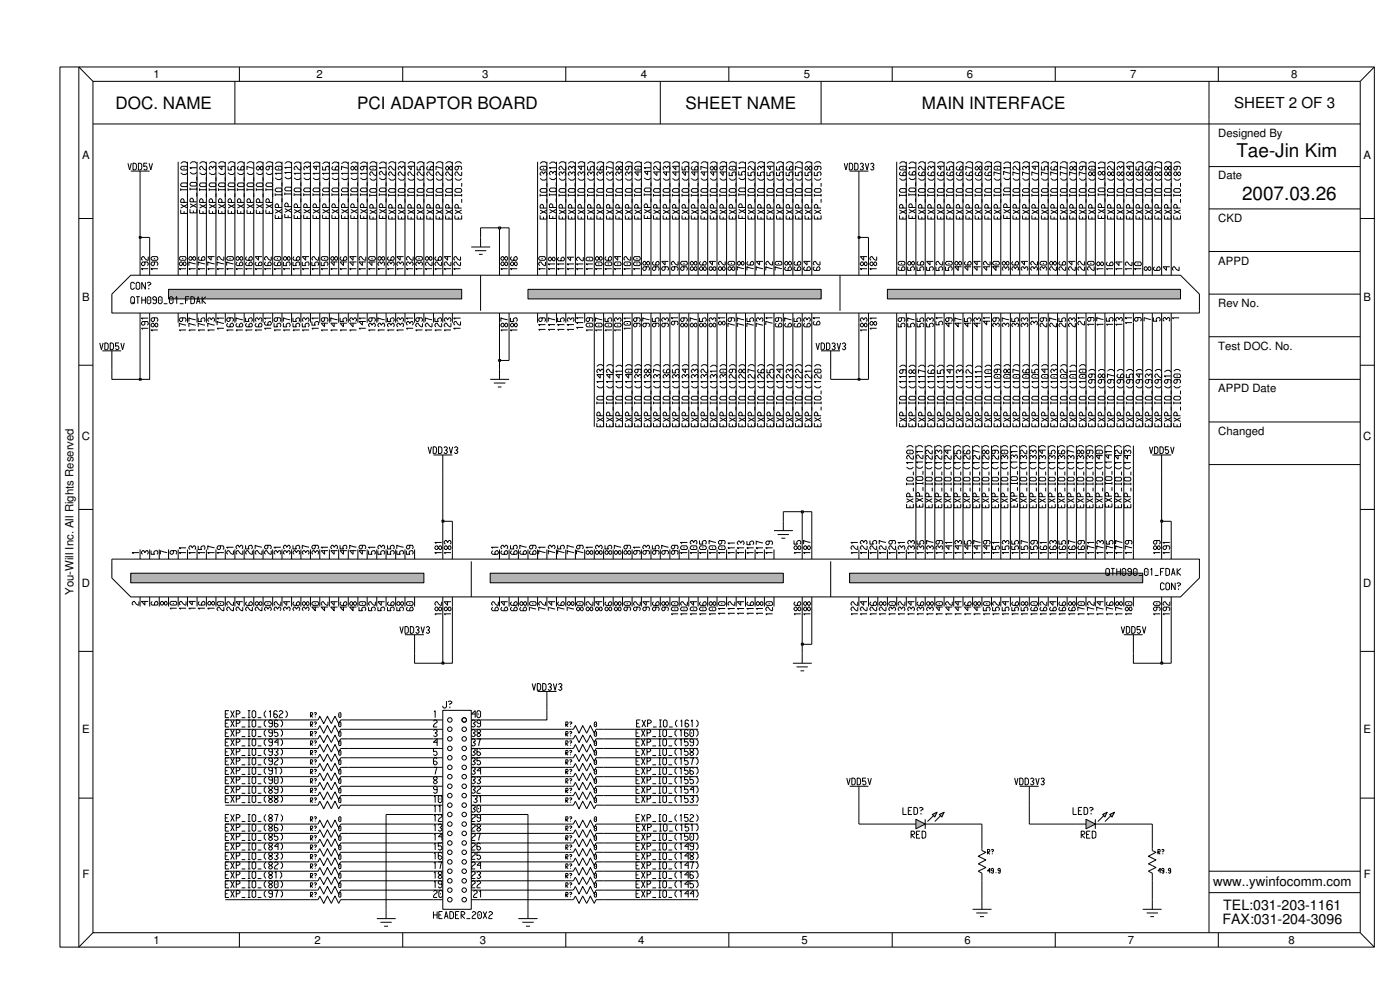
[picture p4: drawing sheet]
<svg xmlns="http://www.w3.org/2000/svg" width="420mm" height="297mm" viewBox="0 0 420 297" stroke-linecap="round" stroke-linejoin="round" font-family="sans-serif">
<defs><g id="words">
<g font-size="5.7">
<text x="371.1" y="47.1">Tae-Jin Kim</text>
<text x="372.8" y="59.9">2007.03.26</text>
</g>
<g font-size="5.1">
<text x="34.7" y="32.6">DOC. NAME</text>
<text x="107.2" y="32.6">PCI ADAPTOR BOARD</text>
<text x="205.7" y="32.6">SHEET NAME</text>
<text x="276.7" y="32.6">MAIN INTERFACE</text>
</g>
<text font-size="4.5" x="370.4" y="32.4">SHEET 2 OF 3</text>
<g font-size="4.3">
<text x="367.1" y="272.9">TEL:031-203-1161</text>
<text x="366.9" y="277.2">FAX:031-204-3096</text>
</g>
<text font-size="4" x="364.1" y="265.7">www..ywinfocomm.com</text>
<g font-size="3.4">
<text x="46.1" y="23.5">1</text>
<text x="95" y="23.5">2</text>
<text x="144.7" y="23.5">3</text>
<text x="192.3" y="23.5">4</text>
<text x="241.2" y="23.5">5</text>
<text x="290.2" y="23.5">6</text>
<text x="339.2" y="23.5">7</text>
<text x="387.5" y="23.5">8</text>
<text x="365.6" y="41">Designed By</text>
<text x="24.6" y="47.7">A</text>
<text x="409.2" y="47.7">A</text>
<text x="365.6" y="53.8">Date</text>
<text x="365.6" y="66.6">CKD</text>
<text x="365.6" y="79.4">APPD</text>
<text x="24.6" y="90.2">B</text>
<text x="365.6" y="92.2">Rev No.</text>
<text x="409.2" y="90.2">B</text>
<text x="365.6" y="104.9">Test DOC. No.</text>
<text x="365.6" y="117.7">APPD Date</text>
<text x="365.6" y="130.5">Changed</text>
<text x="24.6" y="132.1">C</text>
<text x="409.1" y="132.1">C</text>
<text x="22" y="178.5" transform="rotate(-90 22 178.5)">You-Will Inc. All Rights Reserved</text>
<text x="24.6" y="176.1">D</text>
<text x="409.1" y="176.1">D</text>
<text x="24.6" y="220">E</text>
<text x="409.2" y="220">E</text>
<text x="24.7" y="263.4">F</text>
<text x="409.3" y="263.4">F</text>
<text x="46.1" y="283.2">1</text>
<text x="94.3" y="283.2">2</text>
<text x="144" y="283.2">3</text>
<text x="191.5" y="283.2">4</text>
<text x="240.6" y="283.2">5</text>
<text x="289.5" y="283.2">6</text>
<text x="338.4" y="283.2">7</text>
<text x="386.7" y="283.2">8</text>
</g>
</g></defs>
<g fill="none" stroke="#000" stroke-width=".3">
<path d="M39.2 51.3h5.7M42 51.3v5.7M255 51.3h5.6M257.8 51.3v5.7M141.4 74.1h5.7M142.5 75.2h3.4M143.7 76.3h1.1M144.2 71.2v2.9M147.1 113.8h5.7M148.2 114.9h3.5M149.4 116.1h1.1M149.9 110.9v2.9"/>
<path d="M246.4 105.3h5.7M249.3 105.3v5.6M42 179.1v2.9M141.4 168.4v10.7M249.3 168.4v10.7"/>
</g>
<path d="M255 172h87.9v2.9h-87.9z" fill-rule="evenodd" fill="#b3b3b3"/>
<path d="M255 172h87.9v2.9h-87.9z" fill="none" stroke="#000" stroke-width=".3"/>
<path d="M147.1 172h88v2.9h-88z" fill="#b3b3b3"/>
<path d="M147.1 172h88v2.9h-88z" fill="none" stroke="#000" stroke-width=".3"/>
<path d="M39.2 172h88v2.9h-88z" fill-rule="evenodd" fill="#b3b3b3"/>
<g fill="none" stroke="#000" stroke-width=".3">
<path d="M130.1 136.5h5.7M132.9 136.5v5.7M345.8 136.5h5.7M348.6 136.5v5.7M232.3 159.2h5.7M235.1 156.4v2.8M33.6 167.8h326.4v5.6l-5.7 5.7h-315.1l-5.6-5.7zM39.2 172h88v2.9h-88zM42 164.9v2.9M44.9 164.9v2.9M44.9 179.1v2.9M47.8 164.9v2.9"/>
<path d="M47.8 179.1v2.9M50.6 164.9v2.9M50.6 179.1v2.9M53.5 164.9v2.9M53.5 179.1v2.9M56.3 164.9v2.9M56.3 179.1v2.9M59.1 164.9v2.9M59.1 179.1v2.9M61.9 164.9v2.9M61.9 179.1v2.9M64.8 164.9v2.9"/>
<path d="M64.8 179.1v2.9M67.6 164.9v2.9M67.6 179.1v2.9M70.5 164.9v2.9M70.5 179.1v2.9M73.3 164.9v2.9M73.3 179.1v2.9M76.2 164.9v2.9M76.2 179.1v2.9M79 164.9v2.9M79 179.1v2.9M81.8 164.9v2.9"/>
<path d="M81.8 179.1v2.9M84.6 164.9v2.9M84.6 179.1v2.9M87.5 164.9v2.9M87.5 179.1v2.9M90.3 164.9v2.9M90.3 179.1v2.9M93.2 164.9v2.9M93.2 179.1v2.9M96 164.9v2.9M96 179.1v2.9M98.8 164.9v2.9"/>
<path d="M98.8 179.1v2.9M101.6 164.9v2.9M101.6 179.1v2.9M104.5 164.9v2.9M104.5 179.1v2.9M107.4 164.9v2.9M107.4 179.1v2.9M110.2 164.9v2.9M110.2 179.1v2.9M113.1 164.9v2.9M113.1 179.1v2.9M115.9 164.9v2.9"/>
<path d="M115.9 179.1v2.9M118.7 164.9v2.9M118.7 179.1v2.9M121.5 164.9v2.9M121.5 179.1v2.9M124.4 164.9v2.9M124.4 179.1v2.9M132.9 164.9v2.9M132.9 179.1v2.9M135.8 164.9v2.9M135.8 179.1v2.9M149.9 164.9v2.9"/>
<path d="M149.9 179.1v2.9M152.8 164.9v2.9M152.8 179.1v2.9M155.6 164.9v2.9M155.6 179.1v2.9M158.5 164.9v2.9M158.5 179.1v2.9M161.3 164.9v2.9M161.3 179.1v2.9M164.1 164.9v2.9M164.1 179.1v2.9M167 164.9v2.9"/>
<path d="M167 179.1v2.9M169.8 164.9v2.9M169.8 179.1v2.9M172.7 164.9v2.9M172.7 179.1v2.9M175.5 164.9v2.9M175.5 179.1v2.9M178.4 164.9v2.9M178.4 179.1v2.9M181.1 164.9v2.9M181.1 179.1v2.9M184 164.9v2.9"/>
<path d="M184 179.1v2.9M186.8 164.9v2.9M186.8 179.1v2.9M189.7 164.9v2.9M189.7 179.1v2.9M192.5 164.9v2.9M192.5 179.1v2.9M195.4 164.9v2.9M195.4 179.1v2.9M198.2 164.9v2.9M198.2 179.1v2.9M201 164.9v2.9"/>
<path d="M201 179.1v2.9M203.8 164.9v2.9M203.8 179.1v2.9M206.7 164.9v2.9M206.7 179.1v2.9M209.5 164.9v2.9M209.5 179.1v2.9M212.4 164.9v2.9M212.4 179.1v2.9M215.2 164.9v2.9M215.2 179.1v2.9M218.1 164.9v2.9"/>
<path d="M218.1 179.1v2.9M220.9 164.9v2.9M220.9 179.1v2.9M223.7 164.9v2.9M223.7 179.1v2.9M226.6 164.9v2.9M226.6 179.1v2.9M229.4 164.9v2.9M229.4 179.1v2.9M232.3 164.9v2.9M232.3 179.1v2.9M233.4 160.4h3.4"/>
<path d="M234.5 161.5h1.2M240.8 164.9v2.9M240.8 179.1v2.9M243.6 164.9v2.9M243.6 179.1v2.9M257.8 164.9v2.9M257.8 179.1v2.9M260.6 164.9v2.9M260.6 179.1v2.9M263.4 164.9v2.9M263.4 179.1v2.9M266.3 164.9v2.9"/>
<path d="M266.3 179.1v2.9M269.1 164.9v2.9M269.1 179.1v2.9M272 164.9v2.9M272 179.1v2.9M274.9 164.9v2.9M274.9 179.1v2.9M277.7 164.9v2.9M277.7 179.1v2.9M280.5 164.9v2.9M280.5 179.1v2.9M283.3 164.9v2.9"/>
<path d="M283.3 179.1v2.9M286.2 164.9v2.9M286.2 179.1v2.9M289 164.9v2.9M289 179.1v2.9M291.9 164.9v2.9M291.9 179.1v2.9M294.7 164.9v2.9M294.7 179.1v2.9M297.6 164.9v2.9M297.6 179.1v2.9M300.4 164.9v2.9"/>
<path d="M300.4 179.1v2.9M303.2 164.9v2.9M303.2 179.1v2.9M306 164.9v2.9M306 179.1v2.9M308.9 164.9v2.9M308.9 179.1v2.9M311.7 164.9v2.9M311.7 179.1v2.9M314.6 164.9v2.9M314.6 179.1v2.9M317.4 164.9v2.9"/>
<path d="M317.4 179.1v2.9M320.3 164.9v2.9M320.3 179.1v2.9M323 164.9v2.9M323 179.1v2.9M325.9 164.9v2.9M325.9 179.1v2.9M328.7 164.9v2.9M328.7 179.1v2.9M331.6 164.9v2.9M331.6 179.1v2.9M334.5 164.9v2.9"/>
<path d="M334.5 179.1v2.9M337.3 164.9v2.9M337.3 179.1v2.9M340.1 164.9v2.9M340.1 179.1v2.9M348.6 164.9v2.9M348.6 179.1v2.9M351.5 164.9v2.9M351.5 179.1v2.9M121.5 190.4h5.7M124.4 190.4v5.7M238 199h5.6"/>
<path d="M240.8 196.1v2.9M337.3 190.4h5.6M340.1 190.4v5.7M239.1 200.1h3.3M240.2 201.3h1.1M272 247.3h2.9M277.7 247.3h2.8"/>
</g>
<path d="M274.9 245.8l2.8 1.5-2.8 1.4z" fill="#b3b3b3"/>
<path d="M274.9 245.8l2.8 1.5-2.8 1.4zM277.7 245.8v2.9M281.2 243.7l-2.9 2.8M283.3 243.7l-2.8 2.8" fill="none" stroke="#000" stroke-width=".3"/>
<path d="M279.8 244.4l1.4-.7-.7 1.4z" fill="#b3b3b3"/>
<path d="M279.8 244.4l1.4-.7-.7 1.4z" fill="none" stroke="#000" stroke-width=".3"/>
<path d="M281.9 244.4l1.4-.7-.6 1.4z" fill="#b3b3b3"/>
<path d="M281.9 244.4l1.4-.7-.6 1.4zM323 247.3h2.9M328.7 247.3h2.9" fill="none" stroke="#000" stroke-width=".3"/>
<path d="M325.9 245.8l2.8 1.5-2.8 1.4z" fill="#b3b3b3"/>
<path d="M325.9 245.8l2.8 1.5-2.8 1.4zM328.7 245.8v2.9M332.3 243.7l-2.8 2.8M334.5 243.7l-2.9 2.8" fill="none" stroke="#000" stroke-width=".3"/>
<path d="M330.9 244.4l1.4-.7-.7 1.4z" fill="#b3b3b3"/>
<path d="M330.9 244.4l1.4-.7-.7 1.4z" fill="none" stroke="#000" stroke-width=".3"/>
<path d="M333 244.4l1.5-.7-.8 1.4z" fill="#b3b3b3"/>
<g fill="none" stroke="#000" stroke-width=".3">
<path d="M351.5 79.8v2.8M144.2 82.6v10.6M252.1 82.6v10.6M93.2 216h2.3l.5-1.1 1.2 2.2 1.1-2.2 1.1 2.2 1.1-2.2 1.1 2.2 .6-1.1h2.3M93.2 218.8h2.3l.5-1.1 1.2 2.3 1.1-2.3 1.1 2.3 1.1-2.3 1.1 2.3 .6-1.2h2.3M130.1 216h2.8M130.1 218.8h2.8M132.9 213.1h8.5v59.7h-8.5zM141.4 216h2.8M141.4 218.8h2.8M161.3 207.5h5.7M164.1 207.5v5.6"/>
<path d="M169.8 218.8h2.3l.6-1.1 1.1 2.3 1.1-2.3 1.2 2.3 1.1-2.3 1.2 2.3 .5-1.2h2.2M93.2 221.7h2.3l.5-1.1 1.2 2.2 1.1-2.2 1.1 2.2 1.1-2.2 1.1 2.2 .6-1.1h2.3M93.2 224.6h2.3l.5-1.2 1.2 2.3 1.1-2.3 1.1 2.3 1.1-2.3 1.1 2.3 .6-1.1h2.3M93.2 227.4h2.3l.5-1.1 1.2 2.2 1.1-2.2 1.1 2.2 1.1-2.2 1.1 2.2 .6-1.1h2.3M93.2 230.2h2.3l.5-1.1 1.2 2.2 1.1-2.2 1.1 2.2 1.1-2.2 1.1 2.2 .6-1.1h2.3M93.2 233h2.3l.5-1.1 1.2 2.3 1.1-2.3 1.1 2.3 1.1-2.3 1.1 2.3 .6-1.2h2.3M93.2 235.9h2.3l.5-1.2 1.2 2.3 1.1-2.3 1.1 2.3 1.1-2.3 1.1 2.3 .6-1.1h2.3M93.2 238.7h2.3l.5-1.1 1.2 2.3 1.1-2.3 1.1 2.3 1.1-2.3 1.1 2.3 .6-1.2h2.3M130.1 235.9h2.8M130.1 221.7h2.8M130.1 224.6h2.8M130.1 227.4h2.8"/>
<path d="M130.1 230.2h2.8M130.1 233h2.8M130.1 238.7h2.8M141.4 235.9h2.8M141.4 221.7h2.8M141.4 224.6h2.8M141.4 227.4h2.8M141.4 230.2h2.8M141.4 233h2.8M141.4 238.7h2.8M169.8 221.7h2.3l.6-1.1 1.1 2.2 1.1-2.2 1.2 2.2 1.1-2.2 1.2 2.2 .5-1.1h2.2M169.8 224.6h2.3l.6-1.2 1.1 2.3 1.1-2.3 1.2 2.3 1.1-2.3 1.2 2.3 .5-1.1h2.2"/>
<path d="M169.8 227.4h2.3l.6-1.1 1.1 2.2 1.1-2.2 1.2 2.2 1.1-2.2 1.2 2.2 .5-1.1h2.2M169.8 230.2h2.3l.6-1.1 1.1 2.2 1.1-2.2 1.2 2.2 1.1-2.2 1.2 2.2 .5-1.1h2.2M169.8 233h2.3l.6-1.1 1.1 2.3 1.1-2.3 1.2 2.3 1.1-2.3 1.2 2.3 .5-1.2h2.2M169.8 235.9h2.3l.6-1.2 1.1 2.3 1.1-2.3 1.2 2.3 1.1-2.3 1.2 2.3 .5-1.1h2.2M169.8 238.7h2.3l.6-1.1 1.1 2.3 1.1-2.3 1.2 2.3 1.1-2.3 1.2 2.3 .5-1.2h2.2M255 235.9h5.6M257.8 235.9v5.7M306 235.9h5.7M308.9 235.9v5.7M93.2 241.6h2.3l.5-1.2 1.2 2.3 1.1-2.3 1.1 2.3 1.1-2.3 1.1 2.3 .6-1.1h2.3M93.2 247.3h2.3l.5-1.2 1.2 2.3 1.1-2.3 1.1 2.3 1.1-2.3 1.1 2.3 .6-1.1h2.3M93.2 250h2.3l.5-1.1 1.2 2.3 1.1-2.3 1.1 2.3 1.1-2.3 1.1 2.3 .6-1.2h2.3"/>
<path d="M93.2 252.9h2.3l.5-1.2 1.2 2.3 1.1-2.3 1.1 2.3 1.1-2.3 1.1 2.3 .6-1.1h2.3M93.2 255.7h2.3l.5-1.1 1.2 2.3 1.1-2.3 1.1 2.3 1.1-2.3 1.1 2.3 .6-1.2h2.3M93.2 258.6h2.3l.5-1.2 1.2 2.3 1.1-2.3 1.1 2.3 1.1-2.3 1.1 2.3 .6-1.1h2.3M130.1 241.6h2.8M130.1 244.4h2.8M130.1 247.3h2.8M130.1 250h2.8M130.1 252.9h2.8M130.1 255.7h2.8M130.1 258.6h2.8M141.4 241.6h2.8M141.4 244.4h2.8"/>
<path d="M141.4 247.3h2.8M141.4 250h2.8M141.4 252.9h2.8M141.4 255.7h2.8M141.4 258.6h2.8M169.8 241.6h2.3l.6-1.2 1.1 2.3 1.1-2.3 1.2 2.3 1.1-2.3 1.2 2.3 .5-1.1h2.2M169.8 247.3h2.3l.6-1.2 1.1 2.3 1.1-2.3 1.2 2.3 1.1-2.3 1.2 2.3 .5-1.1h2.2M169.8 250h2.3l.6-1.1 1.1 2.3 1.1-2.3 1.2 2.3 1.1-2.3 1.2 2.3 .5-1.2h2.2M169.8 252.9h2.3l.6-1.2 1.1 2.3 1.1-2.3 1.2 2.3 1.1-2.3 1.2 2.3 .5-1.1h2.2M169.8 255.7h2.3l.6-1.1 1.1 2.3 1.1-2.3 1.2 2.3 1.1-2.3 1.2 2.3 .5-1.2h2.2M169.8 258.6h2.3l.6-1.2 1.1 2.3 1.1-2.3 1.2 2.3 1.1-2.3 1.2 2.3 .5-1.1h2.2M294.7 252.9v2.3l1.2 .5-2.3 1.2 2.3 1.1-2.3 1.2 2.3 1.1-2.3 1.1 1.1 .6v2.3"/>
<path d="M333 244.4l1.5-.7-.8 1.4zM345.8 252.9v2.3l1.1 .5-2.3 1.2 2.3 1.1-2.3 1.2 2.3 1.1-2.3 1.1 1.2 .6v2.3M93.2 269.9h2.3l.5-1.1 1.2 2.2 1.1-2.2 1.1 2.2 1.1-2.2 1.1 2.2 .6-1.1h2.3M93.2 261.4h2.3l.5-1.1 1.2 2.3 1.1-2.3 1.1 2.3 1.1-2.3 1.1 2.3 .6-1.2h2.3M93.2 264.3h2.3l.5-1.1 1.2 2.2 1.1-2.2 1.1 2.2 1.1-2.2 1.1 2.2 .6-1.1h2.3M93.2 267.1h2.3l.5-1.1 1.2 2.3 1.1-2.3 1.1 2.3 1.1-2.3 1.1 2.3 .6-1.2h2.3M113.1 275.6h5.6M114.2 276.7h3.4M115.3 277.9h1.2M115.9 272.8v2.8M130.1 261.4h2.8M130.1 264.3h2.8"/>
<path d="M130.1 267.1h2.8M130.1 269.9h2.8M141.4 261.4h2.8M141.4 264.3h2.8M141.4 267.1h2.8M141.4 269.9h2.8M155.6 275.6h5.7M156.8 276.7h3.3M157.9 277.9h1.1M158.5 272.8v2.8M169.8 261.4h2.3l.6-1.1 1.1 2.3 1.1-2.3 1.2 2.3 1.1-2.3 1.2 2.3 .5-1.2h2.2M169.8 264.3h2.3l.6-1.1 1.1 2.2 1.1-2.2 1.2 2.2 1.1-2.2 1.2 2.2 .5-1.1h2.2"/>
<path d="M169.8 267.1h2.3l.6-1.1 1.1 2.3 1.1-2.3 1.2 2.3 1.1-2.3 1.2 2.3 .5-1.2h2.2M169.8 269.9h2.3l.6-1.1 1.1 2.2 1.1-2.2 1.2 2.2 1.1-2.2 1.2 2.2 .5-1.1h2.2M291.9 272.8h5.7M293 273.9h3.4M294.1 275h1.2M294.7 269.9v2.9M342.9 272.8h5.7M344.1 273.9h3.4M345.2 275h1.1M345.8 269.9v2.9"/>
<circle cx="135" cy="216" r=".68"/>
<circle cx="135" cy="218.8" r=".68"/>
<circle cx="139.3" cy="216" r=".68"/>
<circle cx="139.3" cy="218.8" r=".68"/>
<circle cx="135" cy="233" r=".68"/>
<circle cx="135" cy="224.6" r=".68"/>
<circle cx="135" cy="230.2" r=".68"/>
<circle cx="135" cy="238.7" r=".68"/>
<circle cx="135" cy="235.9" r=".68"/>
<circle cx="135" cy="227.4" r=".68"/>
<circle cx="135" cy="221.7" r=".68"/>
<circle cx="139.3" cy="233" r=".68"/>
<circle cx="139.3" cy="224.6" r=".68"/>
<circle cx="139.3" cy="230.2" r=".68"/>
<circle cx="139.3" cy="238.7" r=".68"/>
<circle cx="139.3" cy="235.9" r=".68"/>
<circle cx="139.3" cy="227.4" r=".68"/>
<circle cx="139.3" cy="221.7" r=".68"/>
<circle cx="135" cy="252.9" r=".68"/>
<circle cx="135" cy="258.6" r=".68"/>
<circle cx="135" cy="244.4" r=".68"/>
<circle cx="135" cy="247.3" r=".68"/>
<circle cx="135" cy="255.7" r=".68"/>
<circle cx="135" cy="250" r=".68"/>
<circle cx="135" cy="241.6" r=".68"/>
<circle cx="139.3" cy="252.9" r=".68"/>
<circle cx="139.3" cy="258.6" r=".68"/>
<circle cx="139.3" cy="244.4" r=".68"/>
<circle cx="139.3" cy="255.7" r=".68"/>
<circle cx="139.3" cy="247.3" r=".68"/>
<circle cx="139.3" cy="250" r=".68"/>
<circle cx="139.3" cy="241.6" r=".68"/>
<circle cx="135" cy="261.4" r=".68"/>
<circle cx="135" cy="267.1" r=".68"/>
<circle cx="135" cy="264.3" r=".68"/>
<circle cx="135" cy="269.9" r=".68"/>
<circle cx="139.3" cy="261.4" r=".68"/>
<circle cx="139.3" cy="267.1" r=".68"/>
<circle cx="139.3" cy="264.3" r=".68"/>
<circle cx="139.3" cy="269.9" r=".68"/>
</g>
<path d="M50.6 86.8h88v2.9h-88z" fill="#b3b3b3"/>
<path d="M50.6 86.8h88v2.9h-88z" fill="none" stroke="#000" stroke-width=".3"/>
<path d="M158.5 86.8h87.9v2.9h-87.9z" fill="#b3b3b3"/>
<path d="M158.5 86.8h87.9v2.9h-87.9z" fill="none" stroke="#000" stroke-width=".3"/>
<path d="M266.3 86.8h88v2.9h-88z" fill="#b3b3b3"/>
<g fill="none" stroke="#000" stroke-width=".3">
<path d="M42 79.8v2.8M44.9 79.8v2.8M53.5 79.8v2.8M56.3 79.8v2.8M59.1 79.8v2.8M61.9 79.8v2.8M64.8 79.8v2.8M67.6 79.8v2.8M70.5 79.8v2.8M73.3 79.8v2.8M76.2 79.8v2.8M79 79.8v2.8"/>
<path d="M81.8 79.8v2.8M84.6 79.8v2.8M87.5 79.8v2.8M90.3 79.8v2.8M93.2 79.8v2.8M96 79.8v2.8M98.8 79.8v2.8M101.6 79.8v2.8M104.5 79.8v2.8M107.4 79.8v2.8M110.2 79.8v2.8M113.1 79.8v2.8"/>
<path d="M115.9 79.8v2.8M118.7 79.8v2.8M121.5 79.8v2.8M124.4 79.8v2.8M127.2 79.8v2.8M130.1 79.8v2.8M132.9 79.8v2.8M135.8 79.8v2.8M149.9 79.8v2.8M152.8 79.8v2.8M161.3 79.8v2.8M164.1 79.8v2.8"/>
<path d="M167 79.8v2.8M169.8 79.8v2.8M172.7 79.8v2.8M175.5 79.8v2.8M178.4 79.8v2.8M181.1 79.8v2.8M184 79.8v2.8M186.8 79.8v2.8M189.7 79.8v2.8M192.5 79.8v2.8M195.4 79.8v2.8M198.2 79.8v2.8"/>
<path d="M201 79.8v2.8M203.8 79.8v2.8M206.7 79.8v2.8M209.5 79.8v2.8M212.4 79.8v2.8M215.2 79.8v2.8M218.1 79.8v2.8M220.9 79.8v2.8M223.7 79.8v2.8M226.6 79.8v2.8M229.4 79.8v2.8M232.3 79.8v2.8"/>
<path d="M235.1 79.8v2.8M238 79.8v2.8M240.8 79.8v2.8M243.6 79.8v2.8M257.8 79.8v2.8M260.6 79.8v2.8M269.1 79.8v2.8M272 79.8v2.8M274.9 79.8v2.8M277.7 79.8v2.8M280.5 79.8v2.8M283.3 79.8v2.8"/>
<path d="M286.2 79.8v2.8M289 79.8v2.8M291.9 79.8v2.8M294.7 79.8v2.8M297.6 79.8v2.8M300.4 79.8v2.8M303.2 79.8v2.8M306 79.8v2.8M308.9 79.8v2.8M311.7 79.8v2.8M314.6 79.8v2.8M317.4 79.8v2.8"/>
<path d="M320.3 79.8v2.8M323 79.8v2.8M325.9 79.8v2.8M328.7 79.8v2.8M331.6 79.8v2.8M334.5 79.8v2.8M337.3 79.8v2.8M340.1 79.8v2.8M342.9 79.8v2.8M345.8 79.8v2.8M348.6 79.8v2.8M39.2 82.6h315.1l5.7 5.7v5.6h-326.4v-5.6z"/>
<path d="M42 93.9v2.9M44.9 93.9v2.9M53.5 93.9v2.9M56.3 93.9v2.9M59.1 93.9v2.9M61.9 93.9v2.9M64.8 93.9v2.9M67.6 93.9v2.9M70.5 93.9v2.9M73.3 93.9v2.9M76.2 93.9v2.9M79 93.9v2.9"/>
<path d="M81.8 93.9v2.9M84.6 93.9v2.9M87.5 93.9v2.9M90.3 93.9v2.9M93.2 93.9v2.9M96 93.9v2.9M98.8 93.9v2.9M101.6 93.9v2.9M104.5 93.9v2.9M107.4 93.9v2.9M110.2 93.9v2.9M113.1 93.9v2.9"/>
<path d="M115.9 93.9v2.9M118.7 93.9v2.9M121.5 93.9v2.9M124.4 93.9v2.9M127.2 93.9v2.9M130.1 93.9v2.9M132.9 93.9v2.9M135.8 93.9v2.9M149.9 93.9v2.9M152.8 93.9v2.9M161.3 93.9v2.9M164.1 93.9v2.9"/>
<path d="M167 93.9v2.9M169.8 93.9v2.9M172.7 93.9v2.9M175.5 93.9v2.9M178.4 93.9v2.9M181.1 93.9v2.9M184 93.9v2.9M186.8 93.9v2.9M189.7 93.9v2.9M192.5 93.9v2.9M195.4 93.9v2.9M198.2 93.9v2.9"/>
<path d="M201 93.9v2.9M203.8 93.9v2.9M206.7 93.9v2.9M209.5 93.9v2.9M212.4 93.9v2.9M215.2 93.9v2.9M218.1 93.9v2.9M220.9 93.9v2.9M223.7 93.9v2.9M226.6 93.9v2.9M229.4 93.9v2.9M232.3 93.9v2.9"/>
<path d="M235.1 93.9v2.9M238 93.9v2.9M240.8 93.9v2.9M243.6 93.9v2.9M257.8 93.9v2.9M260.6 93.9v2.9M266.3 86.8h88v2.9h-88zM269.1 93.9v2.9M272 93.9v2.9M274.9 93.9v2.9M277.7 93.9v2.9M280.5 93.9v2.9"/>
<path d="M283.3 93.9v2.9M286.2 93.9v2.9M289 93.9v2.9M291.9 93.9v2.9M294.7 93.9v2.9M297.6 93.9v2.9M300.4 93.9v2.9M303.2 93.9v2.9M306 93.9v2.9M308.9 93.9v2.9M311.7 93.9v2.9M314.6 93.9v2.9"/>
<path d="M317.4 93.9v2.9M320.3 93.9v2.9M323 93.9v2.9M325.9 93.9v2.9M328.7 93.9v2.9M331.6 93.9v2.9M334.5 93.9v2.9M337.3 93.9v2.9M340.1 93.9v2.9M342.9 93.9v2.9M345.8 93.9v2.9M348.6 93.9v2.9"/>
<path d="M351.5 93.9v2.9M30.7 105.3h5.7M33.6 105.3v5.6M124.4 196.1v2.9h8.5M67.6 218.8h25.6M67.6 216h25.6M104.5 218.8h25.6M104.5 216h25.6M144.2 218.8h25.6M164.1 213.1v2.9h-19.9M181.1 218.8h28.4M67.6 238.7h25.6"/>
<path d="M67.6 235.9h25.6M67.6 233h25.6M67.6 230.2h25.6M67.6 227.4h25.6M67.6 224.6h25.6M67.6 221.7h25.6M104.5 238.7h25.6M104.5 235.9h25.6M104.5 233h25.6M104.5 230.2h25.6M104.5 227.4h25.6M104.5 224.6h25.6"/>
<path d="M104.5 221.7h25.6M144.2 238.7h25.6M144.2 235.9h25.6M144.2 233h25.6M144.2 230.2h25.6M144.2 227.4h25.6M144.2 224.6h25.6M144.2 221.7h25.6M181.1 238.7h28.4M181.1 235.9h28.4M181.1 233h28.4M181.1 230.2h28.4"/>
<path d="M181.1 227.4h28.4M181.1 224.6h28.4M181.1 221.7h28.4M67.6 258.6h25.6M67.6 255.7h25.6M67.6 252.9h25.6M67.6 250h25.6M67.6 247.3h25.6M67.6 241.6h25.6M104.5 258.6h25.6M104.5 255.7h25.6M104.5 252.9h25.6"/>
<path d="M104.5 250h25.6M104.5 247.3h25.6M104.5 241.6h25.6M130.1 244.4h-14.2v28.4M144.2 244.4h14.3v28.4M144.2 258.6h25.6M144.2 255.7h25.6M144.2 252.9h25.6M144.2 250h25.6M144.2 247.3h25.6M144.2 241.6h25.6M181.1 258.6h28.4"/>
<path d="M181.1 255.7h28.4M181.1 252.9h28.4M181.1 250h28.4M181.1 247.3h28.4M181.1 241.6h28.4M257.8 241.6v5.7h14.2M280.5 247.3h14.2v5.6M308.9 241.6v5.7h14.1M331.6 247.3h14.2v5.6M67.6 269.9h25.6M67.6 267.1h25.6M67.6 264.3h25.6"/>
<path d="M67.6 261.4h25.6M104.5 269.9h25.6M104.5 267.1h25.6M104.5 264.3h25.6M104.5 261.4h25.6M144.2 269.9h25.6M144.2 267.1h25.6M144.2 264.3h25.6M144.2 261.4h25.6M181.1 269.9h28.4M181.1 267.1h28.4M181.1 264.3h28.4"/>
<path d="M181.1 261.4h28.4M294.7 264.3v5.6M345.8 264.3v5.6"/>
</g>
<path d="M132.6 198.7h.6v.5h-.6z" fill="#c3c3c3"/>
<path d="M132.6 198.7h.6v.5h-.6zM132.9 182v17h2.9v-17M340.1 196.1v2.9h8.5" fill="none" stroke="#000" stroke-width=".3"/>
<path d="M348.4 198.7h.6v.5h-.6z" fill="#c3c3c3"/>
<path d="M240.8 193.3v2.8M348.4 198.7h.6v.5h-.6zM348.6 182v17h2.9v-17" fill="none" stroke="#000" stroke-width=".3"/>
<path d="M240.5 193h.6v.6h-.6z" fill="#c3c3c3"/>
<g fill="none" stroke="#000" stroke-width=".3">
<path d="M274.9 133.7v31.2M277.7 133.7v31.2M280.5 133.7v31.2M283.3 133.7v31.2M286.2 133.7v31.2M289 133.7v31.2M291.9 133.7v31.2M294.7 133.7v31.2M297.6 133.7v31.2M300.4 133.7v31.2M303.2 133.7v31.2M306 133.7v31.2"/>
<path d="M308.9 133.7v31.2M311.7 133.7v31.2M314.6 133.7v31.2M317.4 133.7v31.2M320.3 133.7v31.2M323 133.7v31.2M325.9 133.7v31.2M328.7 133.7v31.2M331.6 133.7v31.2M334.5 133.7v31.2M337.3 133.7v31.2M340.1 133.7v31.2"/>
<path d="M132.9 156.4v8.5M135.8 156.4v8.5M240.8 153.5v11.4M243.6 153.5v11.4M348.6 156.4v8.5M351.5 156.4v8.5M240.5 193h.6v.6h-.6zM240.8 182v11.3h2.8v-11.3"/>
</g>
<path d="M132.6 156.1h.6v.6h-.6z" fill="#c3c3c3"/>
<path d="M132.6 156.1h.6v.6h-.6zM132.9 142.2v14.2h2.9M235.1 153.5v2.9" fill="none" stroke="#000" stroke-width=".3"/>
<path d="M348.4 156.1h.6v.6h-.6z" fill="#c3c3c3"/>
<path d="M235.1 153.5h5.7M348.4 156.1h.6v.6h-.6zM348.6 142.2v14.2h2.9" fill="none" stroke="#000" stroke-width=".3"/>
<path d="M240.5 153.3h.6v.6h-.6z" fill="#c3c3c3"/>
<g fill="none" stroke="#000" stroke-width=".3">
<path d="M178.4 96.8v31.2M181.1 96.8v31.2M184 96.8v31.2M186.8 96.8v31.2M189.7 96.8v31.2M192.5 96.8v31.2M195.4 96.8v31.2M198.2 96.8v31.2M201 96.8v31.2M203.8 96.8v31.2M206.7 96.8v31.2M209.5 96.8v31.2"/>
<path d="M212.4 96.8v31.2M215.2 96.8v31.2M218.1 96.8v31.2M220.9 96.8v31.2M223.7 96.8v31.2M226.6 96.8v31.2M229.4 96.8v31.2M232.3 96.8v31.2M235.1 96.8v31.2M238 96.8v31.2M240.8 96.8v31.2M243.6 96.8v31.2"/>
<path d="M269.1 96.8v31.2M272 96.8v31.2M274.9 96.8v31.2M277.7 96.8v31.2M280.5 96.8v31.2M283.3 96.8v31.2M286.2 96.8v31.2M289 96.8v31.2M291.9 96.8v31.2M294.7 96.8v31.2M297.6 96.8v31.2M300.4 96.8v31.2"/>
<path d="M303.2 96.8v31.2M306 96.8v31.2M308.9 96.8v31.2M311.7 96.8v31.2M314.6 96.8v31.2M317.4 96.8v31.2M320.3 96.8v31.2M323 96.8v31.2M325.9 96.8v31.2M328.7 96.8v31.2M331.6 96.8v31.2M334.5 96.8v31.2"/>
<path d="M337.3 96.8v31.2M340.1 96.8v31.2M342.9 96.8v31.2M345.8 96.8v31.2M348.6 96.8v31.2M351.5 96.8v31.2M33.6 110.9v2.9h8.4M240.5 153.3h.6v.6h-.6zM240.8 153.5h2.8"/>
</g>
<path d="M41.8 113.6h.6v.5h-.6z" fill-rule="evenodd" fill="#c3c3c3"/>
<path d="M42 96.8v17h2.9v-17M41.8 113.6h.6v.5h-.6zM249.3 110.9v2.9h8.5" fill="none" stroke="#000" stroke-width=".3"/>
<path d="M257.5 113.6h.6v.5h-.6z" fill-rule="evenodd" fill="#c3c3c3"/>
<path d="M257.8 96.8v17h2.8v-17M149.9 108.1v2.8M257.5 113.6h.6v.5h-.6z" fill="none" stroke="#000" stroke-width=".3"/>
<path d="M149.6 107.9h.6v.5h-.6z" fill="#c3c3c3"/>
<g fill="none" stroke="#000" stroke-width=".3">
<path d="M53.5 48.5v31.3M56.3 48.5v31.3M59.1 48.5v31.3M61.9 48.5v31.3M64.8 48.5v31.3M67.6 48.5v31.3M70.5 48.5v31.3M73.3 48.5v31.3M76.2 48.5v31.3M79 48.5v31.3M81.8 48.5v31.3M84.6 48.5v31.3"/>
<path d="M87.5 48.5v31.3M90.3 48.5v31.3M93.2 48.5v31.3M96 48.5v31.3M98.8 48.5v31.3M101.6 48.5v31.3M104.5 48.5v31.3M107.4 48.5v31.3M110.2 48.5v31.3M113.1 48.5v31.3M115.9 48.5v31.3M118.7 48.5v31.3"/>
<path d="M121.5 48.5v31.3M124.4 48.5v31.3M127.2 48.5v31.3M130.1 48.5v31.3M132.9 48.5v31.3M135.8 48.5v31.3M161.3 48.5v31.3M164.1 48.5v31.3M167 48.5v31.3M169.8 48.5v31.3M172.7 48.5v31.3M175.5 48.5v31.3"/>
<path d="M178.4 48.5v31.3M181.1 48.5v31.3M184 48.5v31.3M186.8 48.5v31.3M189.7 48.5v31.3M192.5 48.5v31.3M195.4 48.5v31.3M198.2 48.5v31.3M201 48.5v31.3M203.8 48.5v31.3M206.7 48.5v31.3M209.5 48.5v31.3"/>
<path d="M212.4 48.5v31.3M215.2 48.5v31.3M218.1 48.5v31.3M220.9 48.5v31.3M223.7 48.5v31.3M226.6 48.5v31.3M229.4 48.5v31.3M232.3 48.5v31.3M235.1 48.5v31.3M238 48.5v31.3M240.8 48.5v31.3M243.6 48.5v31.3"/>
<path d="M269.1 48.5v31.3M272 48.5v31.3M274.9 48.5v31.3M277.7 48.5v31.3M280.5 48.5v31.3M283.3 48.5v31.3M286.2 48.5v31.3M289 48.5v31.3M291.9 48.5v31.3M294.7 48.5v31.3M297.6 48.5v31.3M300.4 48.5v31.3"/>
<path d="M303.2 48.5v31.3M306 48.5v31.3M308.9 48.5v31.3M311.7 48.5v31.3M314.6 48.5v31.3M317.4 48.5v31.3M320.3 48.5v31.3M323 48.5v31.3M325.9 48.5v31.3M328.7 48.5v31.3M331.6 48.5v31.3M334.5 48.5v31.3"/>
<path d="M337.3 48.5v31.3M340.1 48.5v31.3M342.9 48.5v31.3M345.8 48.5v31.3M348.6 48.5v31.3M351.5 48.5v31.3M42 71.2v8.6M44.9 71.2v8.6M149.9 68.4v11.4M152.8 68.4v11.4M257.8 71.2v8.6M260.6 71.2v8.6"/>
<path d="M149.9 96.8v11.3h2.9v-11.3M149.6 107.9h.6v.5h-.6z"/>
</g>
<path d="M41.8 71h.6v.5h-.6z" fill-rule="evenodd" fill="#c3c3c3"/>
<path d="M42 57v14.2h2.9M41.8 71h.6v.5h-.6zM144.2 68.4v2.8" fill="none" stroke="#000" stroke-width=".3"/>
<path d="M257.5 71h.6v.5h-.6z" fill-rule="evenodd" fill="#c3c3c3"/>
<path d="M257.8 57v14.2h2.8M144.2 68.4h5.7M257.5 71h.6v.5h-.6z" fill="none" stroke="#000" stroke-width=".3"/>
<path d="M149.6 68.1h.6v.6h-.6z" fill="#c3c3c3"/>
<g fill="none" stroke="#000" stroke-width=".3">
<path d="M23.7 20.1h388.8v264.1h-388.8zM27.9 24.4l-4.2-4.3h-5.7v264.1h5.7l4.2-4.3M27.9 37.2h380.3M70.5 24.4v12.8M71.8 20.1v4.3M120.9 20.1v4.3M169.8 20.1v4.3M198.2 24.4v12.8M218.7 20.1v4.3M246.4 24.4v12.8M267.8 20.1v4.3M316.7 20.1v4.3"/>
<path d="M362.8 24.4v255.5M365.6 20.1v4.3M408.2 24.4h-380.3v255.5h380.3M408.2 24.4v255.5M412.5 20.1l-4.3 4.3M38.4 49l.5 2 .5-2M39.9 49l.9 .1 .1 .4v1l-.5 .5h-.5zM41.5 49l.9 .1 .1 .4v1l-.5 .5h-.5zM44.2 49h-1.1v1l.7-.2 .4 .5v.4l-.4 .3h-.3l-.4-.3M44.7 49l.6 2 .5-2M54.2 51.8l.7 .6h.8l.6-.6M54.2 49.1l.7-.6h.8l.6 .6"/>
<path d="M54.2 56.9h2.1M54.2 56.5v.8M54.6 54.9h1.4l.3 .8-.3 .3h-1.4l-.4-.3zM54.6 49.9h1.4l.3 .8-.3 .3h-1.4l-.4-.3zM55.1 50.5h.3M56.3 53.2v1.1M56.3 56.5v.8M56.3 58v1.1M57 51.7l.7 .5h.8l.6-.5M57 49.1l.7-.6h.8l.6 .6M57 56.3v.8M57 56.8h2.1"/>
<path d="M57.4 54.7h1.4l.3 .8-.3 .3h-1.4l-.4-.3zM59.1 50.3h-2.1l.4 .4M59.1 53v1.1M59.1 56.3v.8M59.1 57.9v1.1M59.9 51.8l.7 .6h.7l.6-.6M59.9 49.1l.7-.6h.7l.6 .6M59.9 56.9h2M59.9 56.5v.8M60.2 54.9h1.5l.2 .8-.2 .3h-1.5l-.3-.3zM61.9 49.9v1.1l-.8-.3-.5-.8h-.4l-.3 .4v.4l.3 .3M61.9 53.2v1.1"/>
<path d="M61.9 56.5v.8M61.9 58v1.1M62.8 51.8l.7 .6h.7l.6-.6M62.8 49.1l.7-.6h.7l.6 .6M62.8 56.9h2M62.8 56.5v.8M63.1 54.9h1.5l.2 .8-.2 .3h-1.5l-.3-.3zM63.1 51l-.3-.3 .3-.8h.4l.3 .6 .4-.6h.4l.2 .4-.2 .7M64.8 53.2v1.1M64.8 56.5v.8M64.8 58v1.1M65.6 51.8l.7 .6h.7l.6-.6"/>
<path d="M65.6 49.1l.7-.6h.7l.6 .6M65.6 56.9h2M65.6 56.5v.8M65.9 54.9h1.5l.2 .8-.2 .3h-1.5l-.3-.3zM66.6 49.9v1.1l-1-1.1h2M67.6 53.2v1.1M67.6 56.5v.8M67.6 58v1.1M68.5 51.8l.6 .6h.8l.6-.6M68.5 49.9v1.1h1l-.2-.7 .6-.4h.3l.3 .4-.3 .7M68.5 49.1l.6-.6h.8l.6 .6M68.5 56.9h2"/>
<path d="M68.5 56.5v.8M68.8 54.9h1.4l.3 .8-.3 .3h-1.4l-.3-.3zM70.5 53.2v1.1M70.5 56.5v.8M70.5 58v1.1M71.2 51.8l.7 .6h.8l.6-.6M71.2 49.1l.7-.6h.8l.6 .6M71.2 56.9h2.1M71.2 56.5v.8M71.6 54.9h1.4l.3 .8-.3 .3h-1.4l-.4-.3zM71.6 49.9l-.4 .4v.4l.4 .3h1.4l.3-.3-.3-.8h-.3l-.4 .4v.7M73.3 53.2v1.1"/>
<path d="M73.3 56.5v.8M73.3 58v1.1M74.1 51.8l.7 .6h.8l.6-.6M74.1 49.1l.7-.6h.8l.6 .6M74.1 56.9h2.1M74.1 56.5v.8M74.5 54.9h1.4l.3 .8-.3 .3h-1.4l-.4-.3zM76.2 50.5l-2.1-.6v1.1M76.2 53.2v1.1M76.2 56.5v.8M76.2 58v1.1M76.9 51.8l.7 .6h.8l.6-.6"/>
<path d="M76.9 49.1l.7-.6h.8l.6 .6M76.9 56.9h2.1M76.9 56.5v.8M77.3 54.9h1.4l.3 .8-.3 .3h-1.4l-.4-.3zM77.3 49.9h.3l.8 1.1h.3l.3-.3-.3-.8h-.3l-.8 1.1h-.3l-.4-.3zM79 53.2v1.1M79 56.5v.8M79 58v1.1M79.8 51.8l.7 .6h.7l.6-.6M79.8 49.1l.7-.6h.7l.6 .6M79.8 56.5v.8M79.8 56.9h2"/>
<path d="M80.1 54.9h1.5l.2 .8-.2 .3h-1.5l-.3-.3zM80.8 49.9v.8l-.3 .3h-.4l-.3-.3 .3-.8h1.5l.2 .4-.2 .7M81.8 53.2v1.1M81.8 56.5v.8M81.8 58v1.1M82.6 53.4l.7 .5h.7l.6-.5M82.6 49.1l.7-.5h.7l.6 .5M82.6 58.4h2M82.6 58v.8M82.9 56.4h1.5l.2 .8-.2 .3h-1.5l-.3-.3zM82.9 49.9h1.5l.2 .8-.2 .3h-1.5l-.3-.3zM83.4 50.5h.4"/>
<path d="M84.6 52h-2l.4 .4M84.6 54.7v1.1M84.6 58v.8M84.6 59.5v1.1M85.5 53.1l.6 .5h.8l.6-.5M85.5 49.1l.6-.6h.8l.6 .6M85.5 57.8v.7M85.5 58.2h2M85.8 56.2h1.4l.3 .7-.3 .4h-1.4l-.3-.4zM87.5 51.8h-2l.4 .3M87.5 50.2h-2l.4 .4M87.5 54.5v1.1"/>
<path d="M87.5 57.8v.7M87.5 59.3v1.1M88.3 53.4l.6 .5h.8l.6-.5M88.3 49.1l.6-.5h.8l.6 .5M88.3 58.4h2M88.3 58v.8M88.6 56.4h1.4l.3 .8-.3 .3h-1.4l-.3-.3zM90.3 52h-2l.4 .4M90.3 49.9v1.1l-.8-.3-.6-.8h-.3l-.3 .4v.4l.3 .3M90.3 54.7v1.1M90.3 58v.8M90.3 59.5v1.1"/>
<path d="M91.1 53.4l.7 .5h.8l.6-.5M91.1 49.1l.7-.5h.8l.6 .5M91.1 58.4h2.1M91.1 58v.8M91.5 56.4h1.4l.3 .8-.3 .3h-1.4l-.4-.3zM91.5 51l-.4-.3 .4-.8h.3l.4 .6 .4-.6h.3l.3 .4-.3 .7M93.2 52h-2.1l.5 .4M93.2 54.7v1.1M93.2 58v.8M93.2 59.5v1.1M93.9 53.4l.7 .5h.8l.6-.5M93.9 49.1l.7-.5h.8l.6 .5"/>
<path d="M93.9 58.4h2.1M93.9 58v.8M94.3 56.4h1.4l.3 .8-.3 .3h-1.4l-.4-.3zM95 49.9v1.1l-1.1-1.1h2.1M96 52h-2.1l.5 .4M96 54.7v1.1M96 58v.8M96 59.5v1.1M96.8 53.4l.7 .5h.8l.5-.5M96.8 49.9v1.1h1l-.1-.7 .6-.4h.3l.2 .4-.2 .7M96.8 49.1l.7-.5h.8l.5 .5M96.8 58v.8"/>
<path d="M96.8 58.4h2M97.2 56.4h1.4l.2 .8-.2 .3h-1.4l-.4-.3zM98.8 52h-2l.4 .4M98.8 54.7v1.1M98.8 58v.8M98.8 59.5v1.1M99.6 53.4l.7 .5h.8l.5-.5M99.6 49.1l.7-.5h.8l.5 .5M99.6 58.4h2M99.6 58v.8M99.9 56.4h1.5l.2 .8-.2 .3h-1.5l-.3-.3zM99.9 49.9l-.3 .4v.4l.3 .3h1.5l.2-.3-.2-.8h-.3l-.5 .4v.7"/>
<path d="M101.6 52h-2l.4 .4M101.6 54.7v1.1M101.6 58v.8M101.6 59.5v1.1M102.5 53.4l.7 .5h.7l.6-.5M102.5 49.1l.7-.5h.7l.6 .5M102.5 58.4h2M102.5 58v.8M102.8 56.4h1.5l.2 .8-.2 .3h-1.5l-.3-.3zM104.5 52h-2l.4 .4M104.5 50.5l-2-.6v1.1M104.5 54.7v1.1"/>
<path d="M104.5 58v.8M104.5 59.5v1.1M105.3 53.4l.7 .5h.7l.6-.5M105.3 49.1l.7-.5h.7l.6 .5M105.3 58.4h2M105.3 58v.8M105.6 56.4h1.5l.2 .8-.2 .3h-1.5l-.3-.3zM105.6 49.9h.4l.7 1.1h.4l.2-.3-.2-.8h-.4l-.7 1.1h-.4l-.3-.3zM107.3 52h-2l.4 .4M107.3 54.7v1.1M107.3 58v.8M107.3 59.5v1.1"/>
<path d="M108.2 53.4l.6 .5h.8l.6-.5M108.2 49.1l.6-.5h.8l.6 .5M108.2 58.4h2M108.2 58v.8M108.5 56.4h1.4l.3 .8-.3 .3h-1.4l-.3-.3zM109.2 49.9v.8l-.4 .3h-.3l-.3-.3 .3-.8h1.4l.3 .4-.3 .7M110.2 52h-2l.4 .4M110.2 54.7v1.1M110.2 58v.8M110.2 59.5v1.1M111 53.5l.6 .5h.8l.6-.5M111 49.1l.6-.6h.8l.6 .6"/>
<path d="M111 58.6h2M111 58.2v.8M111.3 56.6h1.4l.3 .7-.3 .4h-1.4l-.3-.4zM111.3 49.9h1.4l.3 .8-.3 .3h-1.4l-.3-.3zM111.8 50.5h.3M113 51.6v1.1l-.9-.3-.5-.8h-.3l-.3 .4v.4l.3 .3M113 54.9v1.1M113 58.2v.8M113 59.7v1.1M113.8 53.4l.7 .5h.8l.6-.5M113.8 49.1l.7-.5h.8l.6 .5M113.8 58.4h2.1"/>
<path d="M113.8 58v.8M114.2 56.4h1.4l.3 .8-.3 .3h-1.4l-.4-.3zM115.9 51.4v1.1l-.9-.3-.5-.8h-.3l-.4 .4v.4l.4 .3M115.9 50.3h-2.1l.5 .4M115.9 54.7v1.1M115.9 58v.8M115.9 59.5v1.1M116.6 53.5l.7 .5h.8l.6-.5M116.6 49.1l.7-.6h.8l.6 .6M116.6 58.6h2.1M116.6 58.2v.8M117 56.6h1.4l.3 .7-.3 .4h-1.4l-.4-.4z"/>
<path d="M118.7 51.6v1.1l-.9-.3-.5-.8h-.3l-.4 .4v.4l.4 .3M118.7 49.9v1.1l-.9-.3-.5-.8h-.3l-.4 .4v.4l.4 .3M118.7 54.9v1.1M118.7 58.2v.8M118.7 59.7v1.1M119.5 53.5l.7 .5h.7l.6-.5M119.5 49.1l.7-.6h.7l.6 .6M119.5 58.6h2M119.5 58.2v.8M119.8 56.6h1.5l.2 .7-.2 .4h-1.5l-.3-.4zM119.8 51l-.3-.3 .3-.8h.4l.3 .6 .4-.6h.4l.2 .4-.2 .7M121.5 51.6v1.1l-.8-.3-.5-.8h-.4l-.3 .4v.4l.3 .3"/>
<path d="M121.5 54.9v1.1M121.5 58.2v.8M121.5 59.7v1.1M122.4 53.5l.7 .5h.7l.6-.5M122.4 49.1l.7-.6h.7l.6 .6M122.4 58.6h2M122.4 58.2v.8M122.7 56.6h1.5l.2 .7-.2 .4h-1.5l-.3-.4zM123.4 49.9v1.1l-1-1.1h2M124.4 51.6v1.1l-.8-.3-.5-.8h-.4l-.3 .4v.4l.3 .3M124.4 54.9v1.1M124.4 58.2v.8"/>
<path d="M124.4 59.7v1.1M125.2 53.5l.7 .5h.7l.6-.5M125.2 49.9v1.1h1l-.2-.7 .6-.4h.4l.2 .4-.2 .7M125.2 49.1l.7-.6h.7l.6 .6M125.2 58.6h2M125.2 58.2v.8M125.5 56.6h1.5l.2 .7-.2 .4h-1.5l-.3-.4zM127.2 51.6v1.1l-.8-.3-.5-.8h-.4l-.3 .4v.4l.3 .3M127.2 54.9v1.1M127.2 58.2v.8M127.2 59.7v1.1M128.1 53.5l.6 .5h.8l.6-.5"/>
<path d="M128.1 49.1l.6-.6h.8l.6 .6M128.1 58.6h2M128.1 58.2v.8M128.4 56.6h1.4l.3 .7-.3 .4h-1.4l-.3-.4zM128.4 49.9l-.3 .4v.4l.3 .3h1.4l.3-.3-.3-.8h-.3l-.4 .4v.7M130.1 51.6v1.1l-.9-.3-.5-.8h-.3l-.3 .4v.4l.3 .3M130.1 54.9v1.1M130.1 58.2v.8M130.1 59.7v1.1M130.9 53.5l.6 .5h.8l.6-.5M130.9 49.1l.6-.6h.8l.6 .6M130.9 58.6h2"/>
<path d="M130.9 58.2v.8M131.2 56.6h1.4l.3 .7-.3 .4h-1.4l-.3-.4zM132.9 51.6v1.1l-.9-.3-.5-.8h-.3l-.3 .4v.4l.3 .3M132.9 50.5l-2-.6v1.1M132.9 54.9v1.1M132.9 58.2v.8M132.9 59.7v1.1M133.7 53.5l.7 .5h.8l.6-.5M133.7 49.1l.7-.6h.8l.6 .6M133.7 58.6h2.1M133.7 58.2v.8M134.1 56.6h1.4l.3 .7-.3 .4h-1.4l-.4-.4z"/>
<path d="M134.1 49.9h.3l.8 1.1h.3l.3-.3-.3-.8h-.3l-.8 1.1h-.3l-.4-.3zM135.8 51.6v1.1l-.9-.3-.5-.8h-.3l-.4 .4v.4l.4 .3M135.8 54.9v1.1M135.8 58.2v.8M135.8 59.7v1.1M136.5 53.5l.7 .5h.8l.6-.5M136.5 49.1l.7-.6h.8l.6 .6M136.5 58.2v.8M136.5 58.6h2.1M136.9 56.6h1.4l.3 .7-.3 .4h-1.4l-.4-.4zM137.5 49.9v.8l-.3 .3h-.3l-.4-.3 .4-.8h1.4l.3 .4-.3 .7M138.6 51.6v1.1l-.9-.3-.5-.8h-.3l-.4 .4v.4l.4 .3"/>
<path d="M138.6 54.9v1.1M138.6 58.2v.8M138.6 59.7v1.1M162.1 53.5l.7 .5h.7l.6-.5M162.1 49.1l.7-.6h.7l.6 .6M162.1 58.6h2M162.1 58.2v.8M162.4 56.6h1.5l.2 .7-.2 .4h-1.5l-.3-.4zM162.4 52.7l-.3-.3 .3-.8h.4l.3 .6 .4-.6h.4l.2 .4-.2 .7M162.4 49.9h1.5l.2 .8-.2 .3h-1.5l-.3-.3zM162.9 50.5h.4M164.1 54.9v1.1"/>
<path d="M164.1 58.2v.8M164.1 59.7v1.1M164.9 53.4l.7 .5h.7l.6-.5M164.9 49.1l.7-.5h.7l.6 .5M164.9 58.4h2M164.9 58v.8M165.2 56.4h1.5l.2 .8-.2 .3h-1.5l-.3-.3zM165.2 52.5l-.3-.3 .3-.8h.4l.3 .6 .4-.6h.4l.2 .4-.2 .7M166.9 50.3h-2l.4 .4M166.9 54.7v1.1M166.9 58v.8M166.9 59.5v1.1"/>
<path d="M167.8 53.5l.6 .5h.8l.6-.5M167.8 49.1l.6-.6h.8l.6 .6M167.8 58.6h2M167.8 58.2v.8M168.1 56.6h1.4l.3 .7-.3 .4h-1.4l-.3-.4zM168.1 52.7l-.3-.3 .3-.8h.3l.4 .6 .4-.6h.3l.3 .4-.3 .7M169.8 49.9v1.1l-.8-.3-.6-.8h-.3l-.3 .4v.4l.3 .3M169.8 54.9v1.1M169.8 58.2v.8M169.8 59.7v1.1M170.6 53.5l.6 .5h.8l.6-.5M170.6 49.1l.6-.6h.8l.6 .6"/>
<path d="M170.6 58.6h2M170.6 58.2v.8M170.9 56.6h1.4l.3 .7-.3 .4h-1.4l-.3-.4zM170.9 52.7l-.3-.3 .3-.8h.3l.4 .6 .4-.6h.3l.3 .4-.3 .7M170.9 51l-.3-.3 .3-.8h.3l.4 .6 .4-.6h.3l.3 .4-.3 .7M172.6 54.9v1.1M172.6 58.2v.8M172.6 59.7v1.1M173.4 53.5l.7 .5h.8l.6-.5M173.4 49.1l.7-.6h.8l.6 .6M173.4 58.6h2.1M173.4 58.2v.8"/>
<path d="M173.8 56.6h1.4l.3 .7-.3 .4h-1.4l-.4-.4zM173.8 52.7l-.4-.3 .4-.8h.3l.4 .6 .4-.6h.3l.3 .4-.3 .7M174.5 49.9v1.1l-1.1-1.1h2.1M175.5 54.9v1.1M175.5 58.2v.8M175.5 59.7v1.1M176.3 53.5l.7 .5h.8l.6-.5M176.3 49.9v1.1h1l-.1-.7 .6-.4h.3l.3 .4-.3 .7M176.3 49.1l.7-.6h.8l.6 .6M176.3 58.6h2.1M176.3 58.2v.8M176.7 56.6h1.4l.3 .7-.3 .4h-1.4l-.4-.4z"/>
<path d="M176.7 52.7l-.4-.3 .4-.8h.3l.3 .6 .5-.6h.3l.3 .4-.3 .7M178.4 54.9v1.1M178.4 58.2v.8M178.4 59.7v1.1M179.1 53.5l.7 .5h.8l.5-.5M179.1 49.1l.7-.6h.8l.5 .6M179.1 58.2v.8M179.1 58.6h2M179.5 56.6h1.4l.2 .7-.2 .4h-1.4l-.4-.4zM179.5 52.7l-.4-.3 .4-.8h.3l.3 .6 .5-.6h.3l.2 .4-.2 .7M179.5 49.9l-.4 .4v.4l.4 .3h1.4l.2-.3-.2-.8h-.3l-.5 .4v.7M181.1 54.9v1.1"/>
<path d="M181.1 58.2v.8M181.1 59.7v1.1M182 53.5l.7 .5h.7l.6-.5M182 49.1l.7-.6h.7l.6 .6M182 58.2v.8M182 58.6h2M182.3 56.6h1.5l.2 .7-.2 .4h-1.5l-.3-.4zM182.3 52.7l-.3-.3 .3-.8h.4l.3 .6 .4-.6h.4l.2 .4-.2 .7M184 50.5l-2-.6v1.1M184 54.9v1.1M184 58.2v.8M184 59.7v1.1"/>
<path d="M184.8 53.5l.7 .5h.7l.6-.5M184.8 49.1l.7-.6h.7l.6 .6M184.8 58.2v.8M184.8 58.6h2M185.1 56.6h1.5l.2 .7-.2 .4h-1.5l-.3-.4zM185.1 52.7l-.3-.3 .3-.8h.4l.3 .6 .4-.6h.4l.2 .4-.2 .7M185.1 49.9h.4l.7 1.1h.4l.2-.3-.2-.8h-.4l-.7 1.1h-.4l-.3-.3zM186.8 54.9v1.1M186.8 58.2v.8M186.8 59.7v1.1M187.7 53.5l.6 .5h.8l.6-.5M187.7 49.1l.6-.6h.8l.6 .6"/>
<path d="M187.7 58.2v.8M187.7 58.6h2M188 56.6h1.4l.3 .7-.3 .4h-1.4l-.3-.4zM188 52.7l-.3-.3 .3-.8h.3l.4 .6 .4-.6h.3l.3 .4-.3 .7M188.7 49.9v.8l-.4 .3h-.3l-.3-.3 .3-.8h1.4l.3 .4-.3 .7M189.7 54.9v1.1M189.7 58.2v.8M189.7 59.7v1.1M190.5 53.5l.6 .5h.8l.6-.5M190.5 49.1l.6-.6h.8l.6 .6M190.5 58.2v.8M190.5 58.6h2"/>
<path d="M190.8 56.6h1.4l.3 .7-.3 .4h-1.4l-.3-.4zM190.8 49.9h1.4l.3 .8-.3 .3h-1.4l-.3-.3zM191.3 50.5h.3M191.5 51.6v1.1l-1-1.1h2M192.5 54.9v1.1M192.5 58.2v.8M192.5 59.7v1.1M193.3 53.4l.7 .5h.8l.6-.5M193.3 49.1l.7-.5h.8l.6 .5M193.3 58.4h2.1M193.3 58v.8M193.7 56.4h1.4l.3 .8-.3 .3h-1.4l-.4-.3z"/>
<path d="M194.4 51.4v1.1l-1.1-1.1h2.1M195.4 50.3h-2.1l.5 .4M195.4 54.7v1.1M195.4 58v.8M195.4 59.5v1.1M196.1 53.5l.7 .5h.8l.6-.5M196.1 49.1l.7-.6h.8l.6 .6M196.1 58.2v.8M196.1 58.6h2.1M196.5 56.6h1.4l.3 .7-.3 .4h-1.4l-.4-.4zM197.1 51.6v1.1l-1-1.1h2.1M198.2 49.9v1.1l-.9-.3-.5-.8h-.3l-.4 .4v.4l.4 .3"/>
<path d="M198.2 54.9v1.1M198.2 58.2v.8M198.2 59.7v1.1M199 53.5l.7 .5h.7l.6-.5M199 49.1l.7-.6h.7l.6 .6M199 58.2v.8M199 58.6h2M199.3 56.6h1.5l.2 .7-.2 .4h-1.5l-.3-.4zM199.3 51l-.3-.3 .3-.8h.4l.3 .6 .4-.6h.4l.2 .4-.2 .7M200 51.6v1.1l-1-1.1h2M201 54.9v1.1M201 58.2v.8"/>
<path d="M201 59.7v1.1M201.8 53.5l.7 .5h.7l.6-.5M201.8 49.1l.7-.6h.7l.6 .6M201.8 58.2v.8M201.8 58.6h2M202.1 56.6h1.5l.2 .7-.2 .4h-1.5l-.3-.4zM202.8 49.9v1.1l-1-1.1h2M202.8 51.6v1.1l-1-1.1h2M203.8 54.9v1.1M203.8 58.2v.8M203.8 59.7v1.1M204.7 53.5l.7 .5h.7l.6-.5"/>
<path d="M204.7 49.9v1.1h1l-.2-.7 .6-.4h.4l.2 .4-.2 .7M204.7 49.1l.7-.6h.7l.6 .6M204.7 58.2v.8M204.7 58.6h2M205 56.6h1.5l.2 .7-.2 .4h-1.5l-.3-.4zM205.7 51.6v1.1l-1-1.1h2M206.7 54.9v1.1M206.7 58.2v.8M206.7 59.7v1.1M207.5 53.5l.7 .5h.7l.6-.5M207.5 49.1l.7-.6h.7l.6 .6M207.5 58.2v.8"/>
<path d="M207.5 58.6h2M207.8 56.6h1.5l.2 .7-.2 .4h-1.5l-.3-.4zM207.8 49.9l-.3 .4v.4l.3 .3h1.5l.2-.3-.2-.8h-.4l-.4 .4v.7M208.5 51.6v1.1l-1-1.1h2M209.5 54.9v1.1M209.5 58.2v.8M209.5 59.7v1.1M210.4 53.5l.6 .5h.8l.6-.5M210.4 49.1l.6-.6h.8l.6 .6M210.4 58.2v.8M210.4 58.6h2M210.7 56.6h1.4l.3 .7-.3 .4h-1.4l-.3-.4z"/>
<path d="M211.4 51.6v1.1l-1-1.1h2M212.4 50.5l-2-.6v1.1M212.4 54.9v1.1M212.4 58.2v.8M212.4 59.7v1.1M213.1 53.5l.7 .5h.8l.6-.5M213.1 49.1l.7-.6h.8l.6 .6M213.1 58.2v.8M213.1 58.6h2.1M213.5 56.6h1.4l.3 .7-.3 .4h-1.4l-.4-.4zM213.5 49.9h.3l.8 1.1h.3l.3-.3-.3-.8h-.3l-.8 1.1h-.3l-.4-.3zM214.2 51.6v1.1l-1.1-1.1h2.1"/>
<path d="M215.2 54.9v1.1M215.2 58.2v.8M215.2 59.7v1.1M216 53.5l.7 .5h.8l.6-.5M216 49.1l.7-.6h.8l.6 .6M216 58.2v.8M216 58.6h2.1M216.4 56.6h1.4l.3 .7-.3 .4h-1.4l-.4-.4zM217 49.9v.8l-.3 .3h-.3l-.4-.3 .4-.8h1.4l.3 .4-.3 .7M217 51.6v1.1l-1-1.1h2.1M218.1 54.9v1.1M218.1 58.2v.8"/>
<path d="M218.1 59.7v1.1M218.8 53.5l.7 .5h.8l.6-.5M218.8 51.6v1.1h1l-.1-.3 .1-.6 .8-.2 .3 .4-.3 .7M218.8 49.1l.7-.6h.8l.6 .6M218.8 58.2v.8M218.8 58.6h2.1M219.2 56.6h1.4l.3 .7-.3 .4h-1.4l-.4-.4zM219.2 49.9h1.4l.3 .8-.3 .3h-1.4l-.4-.3zM219.7 50.5h.3M220.9 54.9v1.1M220.9 58.2v.8M220.9 59.7v1.1"/>
<path d="M221.7 53.4l.7 .5h.7l.6-.5M221.7 51.4v1.1h1l-.2-.3 .2-.6 .8-.2 .2 .4-.2 .7M221.7 49.1l.7-.5h.7l.6 .5M221.7 58.4h2M221.7 58v.8M222 56.4h1.5l.2 .8-.2 .3h-1.5l-.3-.3zM223.7 50.3h-2l.4 .4M223.7 54.7v1.1M223.7 58v.8M223.7 59.5v1.1M224.5 53.5l.7 .5h.7l.6-.5M224.5 51.6v1.1h1l-.2-.3 .2-.6 .8-.2 .2 .4-.2 .7"/>
<path d="M224.5 49.1l.7-.6h.7l.6 .6M224.5 58.2v.8M224.5 58.6h2M224.8 56.6h1.5l.2 .7-.2 .4h-1.5l-.3-.4zM226.5 49.9v1.1l-.8-.3-.5-.8h-.4l-.3 .4v.4l.3 .3M226.5 54.9v1.1M226.5 58.2v.8M226.5 59.7v1.1M227.4 53.5l.7 .5h.7l.6-.5M227.4 51.6v1.1h1l-.2-.3 .2-.6 .8-.2 .2 .4-.2 .7M227.4 49.1l.7-.6h.7l.6 .6M227.4 58.2v.8"/>
<path d="M227.4 58.6h2M227.7 56.6h1.5l.2 .7-.2 .4h-1.5l-.3-.4zM227.7 51l-.3-.3 .3-.8h.4l.3 .6 .4-.6h.4l.2 .4-.2 .7M229.4 54.9v1.1M229.4 58.2v.8M229.4 59.7v1.1M230.2 53.5l.6 .5h.8l.6-.5M230.2 51.6v1.1h1l-.2-.7 .6-.4h.3l.3 .4-.3 .7M230.2 49.1l.6-.6h.8l.6 .6M230.2 58.6h2M230.2 58.2v.8M230.5 56.6h1.4l.3 .7-.3 .4h-1.4l-.3-.4z"/>
<path d="M231.2 49.9v1.1l-1-1.1h2M232.2 54.9v1.1M232.2 58.2v.8M232.2 59.7v1.1M233 53.5l.7 .5h.8l.6-.5M233 51.6v1.1h1.1l-.2-.7 .6-.4h.3l.3 .4-.3 .7M233 49.9v1.1h1.1l-.2-.7 .6-.4h.3l.3 .4-.3 .7M233 49.1l.7-.6h.8l.6 .6M233 58.6h2.1M233 58.2v.8M233.4 56.6h1.4l.3 .7-.3 .4h-1.4l-.4-.4zM235.1 54.9v1.1"/>
<path d="M235.1 58.2v.8M235.1 59.7v1.1M235.9 53.5l.7 .5h.8l.6-.5M235.9 51.6v1.1h1l-.1-.3 .1-.6 .8-.2 .3 .4-.3 .7M235.9 49.1l.7-.6h.8l.6 .6M235.9 58.6h2.1M235.9 58.2v.8M236.3 56.6h1.4l.3 .7-.3 .4h-1.4l-.4-.4zM236.3 49.9l-.4 .4v.4l.4 .3h1.4l.3-.3-.3-.8h-.3l-.5 .4v.7M238 54.9v1.1M238 58.2v.8M238 59.7v1.1"/>
<path d="M238.7 53.5l.7 .5h.8l.6-.5M238.7 51.6v1.1h1l-.1-.7 .6-.4h.3l.3 .4-.3 .7M238.7 49.1l.7-.6h.8l.6 .6M238.7 58.6h2.1M238.7 58.2v.8M239.1 56.6h1.4l.3 .7-.3 .4h-1.4l-.4-.4zM240.8 50.5l-2.1-.6v1.1M240.8 54.9v1.1M240.8 58.2v.8M240.8 59.7v1.1M241.6 53.5l.7 .5h.7l.6-.5M241.6 51.6v1.1h1l-.2-.7 .6-.4h.4l.2 .4-.2 .7"/>
<path d="M241.6 49.1l.7-.6h.7l.6 .6M241.6 58.6h2M241.6 58.2v.8M241.9 56.6h1.5l.2 .7-.2 .4h-1.5l-.3-.4zM241.9 49.9h.4l.7 1.1h.4l.2-.3-.2-.8h-.4l-.7 1.1h-.4l-.3-.3zM243.6 54.9v1.1M243.6 58.2v.8M243.6 59.7v1.1M244.4 53.5l.7 .5h.7l.6-.5M244.4 51.6v1.1h1l-.2-.7 .6-.4h.4l.2 .4-.2 .7M244.4 49.1l.7-.6h.7l.6 .6M244.4 58.6h2"/>
<path d="M244.4 58.2v.8M244.7 56.6h1.5l.2 .7-.2 .4h-1.5l-.3-.4zM245.4 49.9v.8l-.3 .3h-.4l-.3-.3 .3-.8h1.5l.2 .4-.2 .7M246.4 54.9v1.1M246.4 58.2v.8M246.4 59.7v1.1M253.4 49l.5 2 .5-2M254.9 49l.8 .1 .2 .4v1l-.5 .5h-.5zM256.5 49l.8 .1 .2 .4v1l-.5 .5h-.5zM258.1 49.3l.3-.3h.4l.3 .3v.3l-.5 .4 .5 .3v.4l-.3 .3h-.4l-.3-.3M259.7 49l.5 2 .5-2M261.2 49.3l.4-.3h.3l.4 .3v.3l-.6 .4 .6 .3v.4l-.4 .3h-.3l-.4-.3"/>
<path d="M270 53.5l.6 .5h.8l.6-.5M270 49.1l.6-.6h.8l.6 .6M270 58.6h2M270 58.2v.8M270.3 56.6h1.4l.3 .7-.3 .4h-1.4l-.3-.4zM270.3 51.6l-.3 .4v.4l.3 .3h1.4l.3-.3-.3-.8h-.3l-.4 .4v.7M270.3 49.9h1.4l.3 .8-.3 .3h-1.4l-.3-.3zM270.8 50.5h.3M272 54.9v1.1M272 58.2v.8M272 59.7v1.1M272.8 53.4l.6 .5h.8l.6-.5"/>
<path d="M272.8 49.1l.6-.5h.8l.6 .5M272.8 58.4h2M272.8 58v.8M273.1 56.4h1.4l.3 .8-.3 .3h-1.4l-.3-.3zM273.1 51.4l-.3 .4v.4l.3 .3h1.4l.3-.3-.3-.8h-.3l-.4 .4v.7M274.8 50.3h-2l.4 .4M274.8 54.7v1.1M274.8 58v.8M274.8 59.5v1.1M275.6 53.5l.7 .5h.8l.6-.5M275.6 49.1l.7-.6h.8l.6 .6M275.6 58.6h2.1"/>
<path d="M275.6 58.2v.8M276 56.6h1.4l.3 .7-.3 .4h-1.4l-.4-.4zM276 51.6l-.4 .4v.4l.4 .3h1.4l.3-.3-.3-.8h-.3l-.5 .4v.7M277.7 49.9v1.1l-.9-.3-.5-.8h-.3l-.4 .4v.4l.4 .3M277.7 54.9v1.1M277.7 58.2v.8M277.7 59.7v1.1M278.4 53.5l.7 .5h.8l.6-.5M278.4 49.1l.7-.6h.8l.6 .6M278.4 58.6h2.1M278.4 58.2v.8M278.8 56.6h1.4l.3 .7-.3 .4h-1.4l-.4-.4z"/>
<path d="M278.8 51.6l-.4 .4v.4l.4 .3h1.4l.3-.3-.3-.8h-.3l-.5 .4v.7M278.8 51l-.4-.3 .4-.8h.3l.3 .6 .5-.6h.3l.3 .4-.3 .7M280.5 54.9v1.1M280.5 58.2v.8M280.5 59.7v1.1M281.3 53.5l.7 .5h.7l.6-.5M281.3 49.1l.7-.6h.7l.6 .6M281.3 58.6h2M281.3 58.2v.8M281.6 56.6h1.5l.2 .7-.2 .4h-1.5l-.3-.4zM281.6 51.6l-.3 .4v.4l.3 .3h1.5l.2-.3-.2-.8h-.4l-.4 .4v.7M282.3 49.9v1.1l-1-1.1h2"/>
<path d="M283.3 54.9v1.1M283.3 58.2v.8M283.3 59.7v1.1M284.1 53.5l.7 .5h.7l.6-.5M284.1 49.9v1.1h1l-.2-.7 .6-.4h.4l.2 .4-.2 .7M284.1 49.1l.7-.6h.7l.6 .6M284.1 58.6h2M284.1 58.2v.8M284.4 56.6h1.5l.2 .7-.2 .4h-1.5l-.3-.4zM284.4 51.6l-.3 .4v.4l.3 .3h1.5l.2-.3-.2-.8h-.4l-.4 .4v.7M286.1 54.9v1.1M286.1 58.2v.8"/>
<path d="M286.1 59.7v1.1M287 53.5l.7 .5h.7l.6-.5M287 49.1l.7-.6h.7l.6 .6M287 58.6h2M287 58.2v.8M287.3 56.6h1.5l.2 .7-.2 .4h-1.5l-.3-.4zM287.3 51.6l-.3 .4v.4l.3 .3h1.5l.2-.3-.2-.8h-.4l-.4 .4v.7M287.3 49.9l-.3 .4v.4l.3 .3h1.5l.2-.3-.2-.8h-.4l-.4 .4v.7M289 54.9v1.1M289 58.2v.8M289 59.7v1.1M289.9 53.5l.6 .5h.8l.6-.5"/>
<path d="M289.9 49.1l.6-.6h.8l.6 .6M289.9 58.6h2M289.9 58.2v.8M290.2 56.6h1.4l.3 .7-.3 .4h-1.4l-.3-.4zM290.2 51.6l-.3 .4v.4l.3 .3h1.4l.3-.3-.3-.8h-.3l-.4 .4v.7M291.9 50.5l-2-.6v1.1M291.9 54.9v1.1M291.9 58.2v.8M291.9 59.7v1.1M292.7 53.5l.6 .5h.8l.6-.5M292.7 49.1l.6-.6h.8l.6 .6M292.7 58.6h2"/>
<path d="M292.7 58.2v.8M293 56.6h1.4l.3 .7-.3 .4h-1.4l-.3-.4zM293 51.6l-.3 .4v.4l.3 .3h1.4l.3-.3-.3-.8h-.3l-.4 .4v.7M293 49.9h.3l.8 1.1h.3l.3-.3-.3-.8h-.3l-.8 1.1h-.3l-.3-.3zM294.7 54.9v1.1M294.7 58.2v.8M294.7 59.7v1.1M295.5 53.5l.7 .5h.8l.6-.5M295.5 49.1l.7-.6h.8l.6 .6M295.5 58.6h2.1M295.5 58.2v.8M295.9 56.6h1.4l.3 .7-.3 .4h-1.4l-.4-.4z"/>
<path d="M295.9 51.6l-.4 .4v.4l.4 .3h1.4l.3-.3-.3-.8h-.3l-.5 .4v.7M296.5 49.9v.8l-.3 .3h-.3l-.4-.3 .4-.8h1.4l.3 .4-.3 .7M297.6 54.9v1.1M297.6 58.2v.8M297.6 59.7v1.1M298.3 53.5l.7 .5h.8l.6-.5M298.3 49.1l.7-.6h.8l.6 .6M298.3 58.6h2.1M298.3 58.2v.8M298.7 56.6h1.4l.3 .7-.3 .4h-1.4l-.4-.4zM298.7 49.9h1.4l.3 .8-.3 .3h-1.4l-.4-.3zM299.2 50.5h.3"/>
<path d="M300.4 52.2l-2.1-.6v1.1M300.4 54.9v1.1M300.4 58.2v.8M300.4 59.7v1.1M301.2 53.4l.7 .5h.7l.6-.5M301.2 49.1l.7-.5h.7l.6 .5M301.2 58.4h2M301.2 58v.8M301.5 56.4h1.5l.2 .8-.2 .3h-1.5l-.3-.3zM303.2 52l-2-.6v1.1M303.2 50.3h-2l.4 .4M303.2 54.7v1.1"/>
<path d="M303.2 58v.8M303.2 59.5v1.1M304 53.5l.7 .5h.7l.6-.5M304 49.1l.7-.6h.7l.6 .6M304 58.6h2M304 58.2v.8M304.3 56.6h1.5l.2 .7-.2 .4h-1.5l-.3-.4zM306 52.2l-2-.6v1.1M306 49.9v1.1l-.8-.3-.5-.8h-.4l-.3 .4v.4l.3 .3M306 54.9v1.1M306 58.2v.8M306 59.7v1.1"/>
<path d="M306.9 53.5l.7 .5h.7l.6-.5M306.9 49.1l.7-.6h.7l.6 .6M306.9 58.6h2M306.9 58.2v.8M307.2 56.6h1.5l.2 .7-.2 .4h-1.5l-.3-.4zM307.2 51l-.3-.3 .3-.8h.4l.3 .6 .4-.6h.4l.2 .4-.2 .7M308.9 52.2l-2-.6v1.1M308.9 54.9v1.1M308.9 58.2v.8M308.9 59.7v1.1M309.7 53.5l.6 .5h.8l.6-.5M309.7 49.1l.6-.6h.8l.6 .6"/>
<path d="M309.7 58.6h2M309.7 58.2v.8M310 56.6h1.4l.3 .7-.3 .4h-1.4l-.3-.4zM310.7 49.9v1.1l-1-1.1h2M311.7 52.2l-2-.6v1.1M311.7 54.9v1.1M311.7 58.2v.8M311.7 59.7v1.1M312.5 53.5l.7 .5h.8l.6-.5M312.5 49.9v1.1h1.1l-.2-.3 .2-.6 .7-.2 .3 .4-.3 .7M312.5 49.1l.7-.6h.8l.6 .6M312.5 58.6h2.1"/>
<path d="M312.5 58.2v.8M312.9 56.6h1.4l.3 .7-.3 .4h-1.4l-.4-.4zM314.6 52.2l-2.1-.6v1.1M314.6 54.9v1.1M314.6 58.2v.8M314.6 59.7v1.1M315.3 53.5l.7 .5h.8l.6-.5M315.3 49.1l.7-.6h.8l.6 .6M315.3 58.6h2.1M315.3 58.2v.8M315.7 56.6h1.4l.3 .7-.3 .4h-1.4l-.4-.4zM315.7 49.9l-.4 .4v.4l.4 .3h1.4l.3-.3-.3-.8h-.3l-.4 .4v.7"/>
<path d="M317.4 52.2l-2.1-.6v1.1M317.4 54.9v1.1M317.4 58.2v.8M317.4 59.7v1.1M318.2 53.5l.7 .5h.8l.6-.5M318.2 49.1l.7-.6h.8l.6 .6M318.2 58.6h2.1M318.2 58.2v.8M318.6 56.6h1.4l.3 .7-.3 .4h-1.4l-.4-.4zM320.3 52.2l-2.1-.6v1.1M320.3 50.5l-2.1-.6v1.1M320.3 54.9v1.1"/>
<path d="M320.3 58.2v.8M320.3 59.7v1.1M321 53.5l.7 .5h.8l.5-.5M321 49.1l.7-.6h.8l.5 .6M321 58.6h2M321 58.2v.8M321.4 56.6h1.4l.2 .7-.2 .4h-1.4l-.4-.4zM321.4 49.9h.3l.8 1.1h.3l.2-.3-.2-.8h-.3l-.8 1.1h-.3l-.4-.3zM323 52.2l-2-.6v1.1M323 54.9v1.1M323 58.2v.8M323 59.7v1.1"/>
<path d="M323.9 53.5l.7 .5h.7l.6-.5M323.9 49.1l.7-.6h.7l.6 .6M323.9 58.6h2M323.9 58.2v.8M324.2 56.6h1.5l.2 .7-.2 .4h-1.5l-.3-.4zM324.9 49.9v.8l-.3 .3h-.4l-.3-.3 .3-.8h1.5l.2 .4-.2 .7M325.9 52.2l-2-.6v1.1M325.9 54.9v1.1M325.9 58.2v.8M325.9 59.7v1.1M326.7 53.5l.7 .5h.7l.6-.5M326.7 49.1l.7-.6h.7l.6 .6"/>
<path d="M326.7 58.6h2M326.7 58.2v.8M327 56.6h1.5l.2 .7-.2 .4h-1.5l-.3-.4zM327 51.6h.4l.7 1.1h.4l.2-.3-.2-.8h-.4l-.7 1.1h-.4l-.3-.3zM327 49.9h1.5l.2 .8-.2 .3h-1.5l-.3-.3zM327.5 50.5h.4M328.7 54.9v1.1M328.7 58.2v.8M328.7 59.7v1.1M329.6 53.4l.6 .5h.8l.6-.5M329.6 49.1l.6-.5h.8l.6 .5M329.6 58.4h2"/>
<path d="M329.6 58v.8M329.9 56.4h1.4l.3 .8-.3 .3h-1.4l-.3-.3zM329.9 51.4h.3l.8 1.1h.3l.3-.3-.3-.8h-.3l-.8 1.1h-.3l-.3-.3zM331.6 50.3h-2l.4 .4M331.6 54.7v1.1M331.6 58v.8M331.6 59.5v1.1M332.4 53.5l.6 .5h.8l.6-.5M332.4 49.1l.6-.6h.8l.6 .6M332.4 58.6h2M332.4 58.2v.8M332.7 56.6h1.4l.3 .7-.3 .4h-1.4l-.3-.4z"/>
<path d="M332.7 51.6h.3l.8 1.1h.3l.3-.3-.3-.8h-.3l-.8 1.1h-.3l-.3-.3zM334.4 49.9v1.1l-.9-.3-.5-.8h-.3l-.3 .4v.4l.3 .3M334.4 54.9v1.1M334.4 58.2v.8M334.4 59.7v1.1M335.2 53.5l.7 .5h.8l.6-.5M335.2 49.1l.7-.6h.8l.6 .6M335.2 58.6h2.1M335.2 58.2v.8M335.6 56.6h1.4l.3 .7-.3 .4h-1.4l-.4-.4zM335.6 51.6h.3l.8 1.1h.3l.3-.3-.3-.8h-.3l-.8 1.1h-.3l-.4-.3zM335.6 51l-.4-.3 .4-.8h.3l.4 .6 .4-.6h.3l.3 .4-.3 .7"/>
<path d="M337.3 54.9v1.1M337.3 58.2v.8M337.3 59.7v1.1M338 53.5l.7 .5h.8l.6-.5M338 49.1l.7-.6h.8l.6 .6M338 58.6h2.1M338 58.2v.8M338.4 56.6h1.4l.3 .7-.3 .4h-1.4l-.4-.4zM338.4 51.6h.3l.8 1.1h.3l.3-.3-.3-.8h-.3l-.8 1.1h-.3l-.4-.3zM339 49.9v1.1l-1-1.1h2.1M340.1 54.9v1.1M340.1 58.2v.8"/>
<path d="M340.1 59.7v1.1M340.9 53.5l.7 .5h.8l.5-.5M340.9 49.9v1.1h1l-.1-.3 .1-.6 .8-.2 .2 .4-.2 .7M340.9 49.1l.7-.6h.8l.5 .6M340.9 58.6h2M340.9 58.2v.8M341.2 56.6h1.5l.2 .7-.2 .4h-1.5l-.3-.4zM341.2 51.6h.4l.8 1.1h.3l.2-.3-.2-.8h-.3l-.8 1.1h-.4l-.3-.3zM342.9 54.9v1.1M342.9 58.2v.8M342.9 59.7v1.1M343.7 53.5l.7 .5h.7l.6-.5"/>
<path d="M343.7 49.1l.7-.6h.7l.6 .6M343.7 58.6h2M343.7 58.2v.8M344 56.6h1.5l.2 .7-.2 .4h-1.5l-.3-.4zM344 51.6h.4l.7 1.1h.4l.2-.3-.2-.8h-.4l-.7 1.1h-.4l-.3-.3zM344 49.9l-.3 .4v.4l.3 .3h1.5l.2-.3-.2-.8h-.4l-.4 .4v.7M345.7 54.9v1.1M345.7 58.2v.8M345.7 59.7v1.1M346.6 53.5l.7 .5h.7l.6-.5M346.6 49.1l.7-.6h.7l.6 .6M346.6 58.6h2"/>
<path d="M346.6 58.2v.8M346.9 56.6h1.5l.2 .7-.2 .4h-1.5l-.3-.4zM346.9 51.6h.4l.7 1.1h.4l.2-.3-.2-.8h-.4l-.7 1.1h-.4l-.3-.3zM348.6 50.5l-2-.6v1.1M348.6 54.9v1.1M348.6 58.2v.8M348.6 59.7v1.1M349.5 53.5l.6 .5h.8l.6-.5M349.5 49.1l.6-.6h.8l.6 .6M349.5 58.6h2M349.5 58.2v.8M349.8 56.6h1.4l.3 .7-.3 .4h-1.4l-.3-.4z"/>
<path d="M349.8 51.6h.3l.8 1.1h.3l.3-.3-.3-.8h-.3l-.8 1.1h-.3l-.3-.3zM349.8 49.9h.3l.8 1.1h.3l.3-.3-.3-.8h-.3l-.8 1.1h-.3l-.3-.3zM351.5 54.9v1.1M351.5 58.2v.8M351.5 59.7v1.1M352.3 53.5l.6 .5h.8l.6-.5M352.3 49.1l.6-.6h.8l.6 .6M352.3 58.6h2M352.3 58.2v.8M352.6 56.6h1.4l.3 .7-.3 .4h-1.4l-.3-.4zM352.6 51.6h.3l.8 1.1h.3l.3-.3-.3-.8h-.3l-.8 1.1h-.3l-.3-.3zM353.3 49.9v.8l-.4 .3h-.3l-.3-.3 .3-.8h1.4l.3 .4-.3 .7"/>
<path d="M354.3 54.9v1.1M354.3 58.2v.8M354.3 59.7v1.1M362.8 50h45.4M23.7 65.6h4.2M43.5 78.6v.8l-.4 .3h-.3l-.3-.3 .3-.8h1.4l.3 .4-.3 .7M44.5 77v1.1l-.9-.3-.5-.8h-.3l-.3 .4v.4l.3 .3M45.7 77h1.4l.3 .8-.3 .3h-1.4l-.4-.3zM46.2 77.6h.3M46.4 78.6v.8l-.4 .3h-.3l-.4-.3 .4-.8h1.4l.3 .4-.3 .7M54.1 78.6h.4l.7 1.1h.4l.2-.3-.2-.8h-.4l-.7 1.1h-.4l-.3-.3zM54.1 77h1.5l.2 .8-.2 .3h-1.5l-.3-.3z"/>
<path d="M54.2 62.9v1.1h2.1v-1.1M54.2 61.3l2.1 1.1M54.7 77.6h.3M55.2 60.7v-.6l-.3-.5h-.3l-.4 .5v.6h2.1M55.2 63.4v.6M56.3 61.3l-2.1 1.1M57 77h.4l.7 1.1h.4l.2-.3-.2-.8h-.4l-.7 1.1h-.4l-.3-.3zM57 62.8v1.1h2.1v-1.1M57 61.2l2.1 1.1M58 60.6v-.7l-.3-.4h-.3l-.4 .4v.7h2.1M58 63.2v.7M58.7 79.2l-2-.6v1.1"/>
<path d="M59.1 61.2l-2.1 1.1M59.8 77l-.3 .4v.4l.3 .3h1.5l.2-.3-.2-.8h-.4l-.4 .4v.7M59.9 62.9v1.1h2v-1.1M59.9 61.3l2 1.1M60.9 60.7v-.6l-.3-.5h-.4l-.3 .5v.6h2M60.9 63.4v.6M61.5 79.2l-2-.6v1.1M61.9 61.3l-2 1.1M62.8 62.9v1.1h2v-1.1M62.8 61.3l2 1.1M63.4 77v1.1l-1-1.1h2M63.8 60.7v-.6l-.3-.5h-.4l-.3 .5v.6h2"/>
<path d="M63.8 63.4v.6M64.4 79.2l-2-.6v1.1M64.8 61.3l-2 1.1M65.6 62.9v1.1h2v-1.1M65.6 61.3l2 1.1M66.6 60.7v-.6l-.3-.5h-.4l-.3 .5v.6h2M66.6 63.4v.6M67.2 79.2l-2-.6v1.1M67.2 77v1.1l-.9-.3-.5-.8h-.3l-.3 .4v.4l.3 .3M67.6 61.3l-2 1.1M68.4 77h1.4l.3 .8-.3 .3h-1.4l-.4-.3zM68.5 62.9v1.1h2v-1.1"/>
<path d="M68.5 61.3l2 1.1M68.9 77.6h.3M69.5 60.7v-.6l-.4-.5h-.3l-.3 .5v.6h2M69.5 63.4v.6M70.1 79.2l-2.1-.6v1.1M70.5 61.3l-2 1.1M71.2 78.6l-.4 .4v.4l.4 .3h1.4l.3-.3-.3-.8h-.3l-.5 .4v.7M71.2 77h.3l.8 1.1h.3l.3-.3-.3-.8h-.3l-.8 1.1h-.3l-.4-.3zM71.2 62.9v1.1h2.1v-1.1M71.2 61.3l2.1 1.1M72.3 60.7v-.6l-.4-.5h-.3l-.4 .5v.6h2.1M72.3 63.4v.6"/>
<path d="M73.3 61.3l-2.1 1.1M74 78.6l-.3 .4v.4l.3 .3h1.5l.2-.3-.2-.8h-.4l-.4 .4v.7M74 77l-.3 .4v.4l.3 .3h1.5l.2-.3-.2-.8h-.4l-.4 .4v.7M74.1 62.9v1.1h2.1v-1.1M74.1 61.3l2.1 1.1M75.1 60.7v-.6l-.3-.5h-.3l-.4 .5v.6h2.1M75.1 63.4v.6M76.2 61.3l-2.1 1.1M76.9 78.6l-.3 .4v.4l.3 .3h1.5l.2-.3-.2-.8h-.4l-.4 .4v.7M76.9 62.9v1.1h2.1v-1.1M76.9 61.3l2.1 1.1M77.6 77v1.1l-1-1.1h2"/>
<path d="M77.9 60.7v-.6l-.3-.5h-.3l-.4 .5v.6h2.1M77.9 63.4v.6M79 61.3l-2.1 1.1M79.7 78.6l-.3 .4v.4l.3 .3h1.5l.2-.3-.2-.8h-.4l-.4 .4v.7M79.8 62.9v1.1h2v-1.1M79.8 61.3l2 1.1M80.8 60.7v-.6l-.3-.5h-.4l-.3 .5v.6h2M80.8 63.4v.6M81.4 77v1.1l-.8-.3-.5-.8h-.4l-.3 .4v.4l.3 .3M81.8 61.3l-2 1.1M82.6 78.6l-.3 .4v.4l.3 .3h1.4l.3-.3-.3-.8h-.3l-.4 .4v.7M82.6 77h1.4l.3 .8-.3 .3h-1.4l-.3-.3z"/>
<path d="M82.6 64.5v1.1h2v-1.1M82.6 62.9l2 1.1M83.1 77.6h.3M83.6 62.3v-.7l-.3-.4h-.4l-.3 .4v.7h2M83.6 64.9v.7M84.6 62.9l-2 1.1M85 78.6v1.1h1.1l-.2-.7 .6-.4h.3l.3 .4-.3 .7M85.4 77h.3l.8 1.1h.3l.3-.3-.3-.8h-.3l-.8 1.1h-.3l-.4-.3zM85.5 64.2v1.1h2v-1.1M85.5 62.6l2 1.1M86.5 62v-.7l-.4-.4h-.3l-.3 .4v.7h2M86.5 64.6v.7"/>
<path d="M87.5 62.6l-2 1.1M87.9 78.6v1.1h1l-.1-.3 .1-.6 .8-.2 .3 .4-.3 .7M88.3 77l-.4 .4v.4l.4 .3h1.4l.3-.3-.3-.8h-.3l-.5 .4v.7M88.3 64.5v1.1h2v-1.1M88.3 62.9l2 1.1M89.3 62.3v-.7l-.4-.4h-.3l-.3 .4v.7h2M89.3 64.9v.7M90.3 62.9l-2 1.1M90.7 78.6v1.1h1l-.1-.7 .6-.4h.3l.3 .4-.3 .7M91.1 64.5v1.1h2.1v-1.1M91.1 62.9l2.1 1.1M91.7 77v1.1l-1-1.1h2.1"/>
<path d="M92.2 62.3v-.7l-.4-.4h-.3l-.4 .4v.7h2.1M92.2 64.9v.7M93.2 62.9l-2.1 1.1M93.6 78.6v1.1h1l-.2-.3 .2-.6 .8-.2 .2 .4-.2 .7M93.9 64.5v1.1h2.1v-1.1M93.9 62.9l2.1 1.1M95 62.3v-.7l-.4-.4h-.3l-.4 .4v.7h2.1M95 64.9v.7M95.6 77v1.1l-.8-.3-.5-.8h-.4l-.3 .4v.4l.3 .3M96 62.9l-2.1 1.1M96.4 78.6v1.1h1l-.2-.3 .2-.6 .8-.2 .2 .4-.2 .7M96.7 77h1.5l.2 .8-.2 .3h-1.5l-.3-.3z"/>
<path d="M96.8 64.5v1.1h2v-1.1M96.8 62.9l2 1.1M97.2 77.6h.4M97.8 62.3v-.7l-.3-.4h-.3l-.4 .4v.7h2M97.8 64.9v.7M98.8 62.9l-2 1.1M99.6 77h.3l.8 1.1h.4l.2-.3-.2-.8h-.4l-.8 1.1h-.3l-.3-.3zM99.6 64.5v1.1h2v-1.1M99.6 62.9l2 1.1M100.3 78.6v1.1l-1-1.1h2M100.6 62.3v-.7l-.3-.4h-.4l-.3 .4v.7h2M100.6 64.9v.7"/>
<path d="M101.6 62.9l-2 1.1M102.4 77l-.3 .4v.4l.3 .3h1.4l.3-.3-.3-.8h-.3l-.4 .4v.7M102.5 64.5v1.1h2v-1.1M102.5 62.9l2 1.1M103.1 78.6v1.1l-1-1.1h2M103.5 62.3v-.7l-.3-.4h-.4l-.3 .4v.7h2M103.5 64.9v.7M104.5 62.9l-2 1.1M105.3 64.5v1.1h2v-1.1M105.3 62.9l2 1.1M106 77v1.1l-1.1-1.1h2.1M106 78.6v1.1l-1.1-1.1h2.1"/>
<path d="M106.3 62.3v-.7l-.3-.4h-.4l-.3 .4v.7h2M106.3 64.9v.7M107.3 62.9l-2 1.1M108.2 64.5v1.1h2v-1.1M108.2 62.9l2 1.1M108.8 78.6v1.1l-1.1-1.1h2.1M109.2 62.3v-.7l-.4-.4h-.3l-.3 .4v.7h2M109.2 64.9v.7M109.8 77v1.1l-.9-.3-.5-.8h-.3l-.4 .4v.4l.4 .3M110.2 62.9l-2 1.1M111 77h1.4l.2 .8-.2 .3h-1.4l-.4-.3zM111 64.6v1.1h2v-1.1"/>
<path d="M111 63l2 1.1M111.5 77.6h.3M111.6 78.6v1.1l-1-1.1h2M112 62.4v-.6l-.4-.5h-.3l-.3 .5v.6h2M112 65.1v.6M113 63l-2 1.1M113.8 79.7l-.4-.3 .4-.8h.3l.3 .6 .5-.6h.3l.2 .4-.2 .7M113.8 77h.3l.8 1.1h.3l.2-.3-.2-.8h-.3l-.8 1.1h-.3l-.4-.3zM113.8 64.5v1.1h2.1v-1.1M113.8 62.9l2.1 1.1M114.9 62.3v-.7l-.4-.4h-.3l-.4 .4v.7h2.1M114.9 64.9v.7"/>
<path d="M115.9 62.9l-2.1 1.1M116.6 79.7l-.3-.3 .3-.8h.4l.3 .6 .4-.6h.4l.2 .4-.2 .7M116.6 77l-.3 .4v.4l.3 .3h1.5l.2-.3-.2-.8h-.4l-.4 .4v.7M116.6 64.6v1.1h2.1v-1.1M116.6 63l2.1 1.1M117.6 62.4v-.6l-.3-.5h-.3l-.4 .5v.6h2.1M117.6 65.1v.6M118.7 63l-2.1 1.1M119.4 79.7l-.3-.3 .3-.8h.4l.3 .6 .4-.6h.4l.2 .4-.2 .7M119.5 64.6v1.1h2v-1.1M119.5 63l2 1.1M120.1 77v1.1l-1-1.1h2"/>
<path d="M120.5 62.4v-.6l-.3-.5h-.4l-.3 .5v.6h2M120.5 65.1v.6M121.5 63l-2 1.1M122.3 79.7l-.3-.3 .3-.8h.3l.4 .6 .4-.6h.3l.3 .4-.3 .7M122.4 64.6v1.1h2v-1.1M122.4 63l2 1.1M123.4 62.4v-.6l-.3-.5h-.4l-.3 .5v.6h2M123.4 65.1v.6M124 77v1.1l-.9-.3-.5-.8h-.3l-.3 .4v.4l.3 .3M124.4 63l-2 1.1M125.1 79.7l-.3-.3 .3-.8h.3l.4 .6 .4-.6h.3l.3 .4-.3 .7M125.1 77h1.4l.3 .8-.3 .3h-1.4l-.3-.3z"/>
<path d="M125.2 64.6v1.1h2v-1.1M125.2 63l2 1.1M125.6 77.6h.3M126.2 62.4v-.6l-.3-.5h-.4l-.3 .5v.6h2M126.2 65.1v.6M127.2 63l-2 1.1M128 77h.3l.8 1.1h.3l.3-.3-.3-.8h-.3l-.8 1.1h-.3l-.4-.3zM128.1 64.6v1.1h2v-1.1M128.1 63l2 1.1M129.1 62.4v-.6l-.4-.5h-.3l-.3 .5v.6h2M129.1 65.1v.6M129.7 78.6v1.1l-.9-.3-.5-.8h-.3l-.4 .4v.4l.4 .3"/>
<path d="M130.1 63l-2 1.1M130.9 77l-.4 .4v.4l.4 .3h1.4l.2-.3-.2-.8h-.3l-.5 .4v.7M130.9 64.6v1.1h2v-1.1M130.9 63l2 1.1M131.9 62.4v-.6l-.4-.5h-.3l-.3 .5v.6h2M131.9 65.1v.6M132.5 78.6v1.1l-.8-.3-.5-.8h-.3l-.4 .4v.4l.4 .3M132.9 63l-2 1.1M133.7 64.6v1.1h2.1v-1.1M133.7 63l2.1 1.1M134.3 77v1.1l-1-1.1h2M134.7 62.4v-.6l-.3-.5h-.3l-.4 .5v.6h2.1"/>
<path d="M134.7 65.1v.6M135.3 78.6v1.1l-.8-.3-.5-.8h-.4l-.3 .4v.4l.3 .3M135.8 63l-2.1 1.1M136.5 64.6v1.1h2.1v-1.1M136.5 63l2.1 1.1M137.5 62.4v-.6l-.3-.5h-.3l-.4 .5v.6h2.1M137.5 65.1v.6M138.2 78.6v1.1l-.8-.3-.5-.8h-.4l-.3 .4v.4l.3 .3M138.2 77v1.1l-.8-.3-.5-.8h-.4l-.3 .4v.4l.3 .3M138.6 63l-2.1 1.1M149.6 68.1h.6v.6h-.6zM149.9 68.4h2.9"/>
<path d="M150.7 78.6h.3l.8 1.1h.3l.3-.3-.3-.8h-.3l-.8 1.1h-.3l-.4-.3zM150.7 77h.3l.8 1.1h.3l.3-.3-.3-.8h-.3l-.8 1.1h-.3l-.4-.3zM153.5 78.6h.4l.7 1.1h.4l.2-.3-.2-.8h-.4l-.7 1.1h-.4l-.3-.3zM153.5 77l-.3 .4v.4l.3 .3h1.5l.2-.3-.2-.8h-.4l-.4 .4v.7M162 77h1.4l.3 .8-.3 .3h-1.4l-.3-.3zM162.1 64.6v1.1h2v-1.1M162.1 63l2 1.1M162.5 77.6h.4M163.1 62.4v-.6l-.3-.5h-.4l-.3 .5v.6h2M163.1 65.1v.6M163.7 78.6v1.1l-.8-.3-.6-.8h-.3l-.3 .4v.4l.3 .3M164.1 63l-2 1.1"/>
<path d="M164.9 77.2h.3l.8 1.1h.3l.3-.4-.3-.7h-.3l-.8 1.1h-.3l-.3-.4zM164.9 64.5v1.1h2v-1.1M164.9 62.9l2 1.1M165.9 62.3v-.7l-.3-.4h-.4l-.3 .4v.7h2M165.9 64.9v.7M166.6 79.2h-2l.4 .3M166.9 62.9l-2 1.1M167.7 77.2l-.4 .4v.3l.4 .4h1.4l.3-.4-.3-.7h-.3l-.4 .4v.7M167.8 64.6v1.1h2v-1.1M167.8 63l2 1.1M168.8 62.4v-.6l-.4-.5h-.3l-.3 .5v.6h2M168.8 65.1v.6"/>
<path d="M169.4 79.2h-2.1l.5 .3M169.8 63l-2 1.1M170.6 64.6v1.1h2v-1.1M170.6 63l2 1.1M171.2 77.2v1.1l-1-1.1h2.1M171.6 62.4v-.6l-.4-.5h-.3l-.3 .5v.6h2M171.6 65.1v.6M172.3 79.2h-2.1l.4 .3M172.6 63l-2 1.1M173.4 64.6v1.1h2.1v-1.1M173.4 63l2.1 1.1M174.5 62.4v-.6l-.4-.5h-.3l-.4 .5v.6h2.1"/>
<path d="M174.5 65.1v.6M175 79.2h-2l.4 .3M175 77.2v1.1l-.8-.4-.5-.7h-.3l-.4 .4v.3l.4 .4M175.5 63l-2.1 1.1M176.2 77.2h1.5l.2 .7-.2 .4h-1.5l-.3-.4zM176.3 64.6v1.1h2.1v-1.1M176.3 63l2.1 1.1M176.7 77.8h.4M177.3 62.4v-.6l-.3-.5h-.3l-.4 .5v.6h2.1M177.3 65.1v.6M177.9 79.2h-2l.4 .3M178.4 63l-2.1 1.1"/>
<path d="M179 78.6h1.5l.2 .8-.2 .3h-1.5l-.3-.3zM179 77h.4l.7 1.1h.4l.2-.3-.2-.8h-.4l-.7 1.1h-.4l-.3-.3zM179.1 64.6v1.1h2v-1.1M179.1 63l2 1.1M179.5 79.2h.4M180.1 62.4v-.6l-.3-.5h-.3l-.4 .5v.6h2M180.1 65.1v.6M181.1 63l-2 1.1M181.9 78.6h1.4l.3 .8-.3 .3h-1.4l-.3-.3zM181.9 77l-.3 .4v.4l.3 .3h1.4l.3-.3-.3-.8h-.3l-.4 .4v.7M182 64.6v1.1h2v-1.1M182 63l2 1.1"/>
<path d="M182.4 79.2h.4M183 62.4v-.6l-.3-.5h-.4l-.3 .5v.6h2M183 65.1v.6M184 63l-2 1.1M184.7 78.6h1.4l.3 .8-.3 .3h-1.4l-.3-.3zM184.8 64.6v1.1h2v-1.1M184.8 63l2 1.1M185.2 79.2h.3M185.4 77v1.1l-1-1.1h2M185.8 62.4v-.6l-.3-.5h-.4l-.3 .5v.6h2M185.8 65.1v.6M186.8 63l-2 1.1"/>
<path d="M187.6 78.6h1.4l.3 .8-.3 .3h-1.4l-.4-.3zM187.7 64.6v1.1h2v-1.1M187.7 63l2 1.1M188.1 79.2h.3M188.7 62.4v-.6l-.4-.5h-.3l-.3 .5v.6h2M188.7 65.1v.6M189.3 77v1.1l-.9-.3-.5-.8h-.3l-.4 .4v.4l.4 .3M189.7 63l-2 1.1M190.5 78.6h1.4l.3 .8-.3 .3h-1.4l-.4-.3zM190.5 77h1.4l.3 .8-.3 .3h-1.4l-.4-.3zM190.5 64.6v1.1h2v-1.1M190.5 63l2 1.1"/>
<path d="M191 77.6h.3M191 79.2h.3M191.5 62.4v-.6l-.4-.5h-.3l-.3 .5v.6h2M191.5 65.1v.6M192.5 63l-2 1.1M193.3 78.4h.3l.8 1.1h.3l.2-.3-.2-.8h-.3l-.8 1.1h-.3l-.4-.3zM193.3 64.5v1.1h2.1v-1.1M193.3 62.9l2.1 1.1M194.4 62.3v-.7l-.4-.4h-.3l-.4 .4v.7h2.1M194.4 64.9v.7M195.4 62.9l-2.1 1.1M196.1 78.4l-.3 .5v.3l.3 .3h1.5l.2-.3-.2-.8h-.4l-.4 .5v.6"/>
<path d="M196.1 64.6v1.1h2.1v-1.1M196.1 63l2.1 1.1M197.1 62.4v-.6l-.3-.5h-.3l-.4 .5v.6h2.1M197.1 65.1v.6M198.2 63l-2.1 1.1M199 64.6v1.1h2v-1.1M199 63l2 1.1M199.6 78.4v1.1l-1-1.1h2M200 62.4v-.6l-.3-.5h-.4l-.3 .5v.6h2M200 65.1v.6M201 63l-2 1.1M201.8 64.6v1.1h2v-1.1"/>
<path d="M201.8 63l2 1.1M202.8 62.4v-.6l-.3-.5h-.4l-.3 .5v.6h2M202.8 65.1v.6M203.5 78.4v1.1l-.8-.3-.6-.8h-.3l-.3 .5v.3l.3 .3M203.8 63l-2 1.1M204.6 78.4h1.4l.3 .8-.3 .3h-1.4l-.3-.3zM204.7 64.6v1.1h2v-1.1M204.7 63l2 1.1M205.1 79h.3M205.7 62.4v-.6l-.3-.5h-.4l-.3 .5v.6h2M205.7 65.1v.6M206.7 63l-2 1.1"/>
<path d="M207.5 78.4h.3l.8 1.1h.3l.3-.3-.3-.8h-.3l-.8 1.1h-.3l-.4-.3zM207.5 64.6v1.1h2v-1.1M207.5 63l2 1.1M208.5 62.4v-.6l-.3-.5h-.4l-.3 .5v.6h2M208.5 65.1v.6M209.5 63l-2 1.1M210.3 78.4l-.4 .5v.3l.4 .3h1.4l.3-.3-.3-.8h-.3l-.5 .5v.6M210.4 64.6v1.1h2v-1.1M210.4 63l2 1.1M211.4 62.4v-.6l-.4-.5h-.3l-.3 .5v.6h2M211.4 65.1v.6M212.4 63l-2 1.1"/>
<path d="M213.1 64.6v1.1h2.1v-1.1M213.1 63l2.1 1.1M213.8 78.4v1.1l-1-1.1h2M214.2 62.4v-.6l-.4-.5h-.3l-.4 .5v.6h2.1M214.2 65.1v.6M215.2 63l-2.1 1.1M216 64.6v1.1h2.1v-1.1M216 63l2.1 1.1M217 62.4v-.6l-.3-.5h-.3l-.4 .5v.6h2.1M217 65.1v.6M217.6 78.4v1.1l-.8-.3-.5-.8h-.4l-.3 .5v.3l.3 .3M218.1 63l-2.1 1.1"/>
<path d="M218.8 78.4h1.5l.2 .8-.2 .3h-1.5l-.3-.3zM218.8 64.6v1.1h2.1v-1.1M218.8 63l2.1 1.1M219.3 79h.4M219.8 62.4v-.6l-.3-.5h-.3l-.4 .5v.6h2.1M219.8 65.1v.6M220.9 63l-2.1 1.1M221.6 78.4h.4l.7 1.1h.4l.2-.3-.2-.8h-.4l-.7 1.1h-.4l-.3-.3zM221.7 64.5v1.1h2v-1.1M221.7 62.9l2 1.1M222.7 62.3v-.7l-.3-.4h-.4l-.3 .4v.7h2M222.7 64.9v.7"/>
<path d="M223.7 62.9l-2 1.1M224.5 78.4l-.3 .5v.3l.3 .3h1.4l.3-.3-.3-.8h-.3l-.4 .5v.6M224.5 64.6v1.1h2v-1.1M224.5 63l2 1.1M225.5 62.4v-.6l-.3-.5h-.4l-.3 .5v.6h2M225.5 65.1v.6M226.5 63l-2 1.1M227.4 64.6v1.1h2v-1.1M227.4 63l2 1.1M228 78.4v1.1l-1.1-1.1h2.1M228.4 62.4v-.6l-.3-.5h-.4l-.3 .5v.6h2M228.4 65.1v.6"/>
<path d="M229.4 63l-2 1.1M230.2 64.6v1.1h2v-1.1M230.2 63l2 1.1M231.2 62.4v-.6l-.4-.5h-.3l-.3 .5v.6h2M231.2 65.1v.6M231.9 78.4v1.1l-.9-.3-.5-.8h-.3l-.4 .5v.3l.4 .3M232.2 63l-2 1.1M233 78.4h1.4l.3 .8-.3 .3h-1.4l-.4-.3zM233 64.6v1.1h2.1v-1.1M233 63l2.1 1.1M233.5 79h.3M234.1 62.4v-.6l-.4-.5h-.3l-.4 .5v.6h2.1"/>
<path d="M234.1 65.1v.6M235.1 63l-2.1 1.1M235.8 78.4h.4l.7 1.1h.4l.2-.3-.2-.8h-.4l-.7 1.1h-.4l-.3-.3zM235.9 64.6v1.1h2.1v-1.1M235.9 63l2.1 1.1M236.9 62.4v-.6l-.3-.5h-.3l-.4 .5v.6h2.1M236.9 65.1v.6M238 63l-2.1 1.1M238.6 78.4l-.3 .5v.3l.3 .3h1.5l.2-.3-.2-.8h-.4l-.4 .5v.6M238.7 64.6v1.1h2.1v-1.1M238.7 63l2.1 1.1M239.7 62.4v-.6l-.3-.5h-.3l-.4 .5v.6h2.1"/>
<path d="M239.7 65.1v.6M240.8 63l-2.1 1.1M241.6 64.6v1.1h2v-1.1M241.6 63l2 1.1M242.2 78.4v1.1l-1-1.1h2M242.6 62.4v-.6l-.3-.5h-.4l-.3 .5v.6h2M242.6 65.1v.6M243.6 63l-2 1.1M244.4 64.6v1.1h2v-1.1M244.4 63l2 1.1M245.4 62.4v-.6l-.3-.5h-.4l-.3 .5v.6h2M245.4 65.1v.6"/>
<path d="M246.1 78.4v1.1l-.9-.3-.5-.8h-.3l-.3 .5v.3l.3 .3M246.4 63l-2 1.1M258.5 78.6h.4l.7 1.1h.4l.2-.3-.2-.8h-.4l-.7 1.1h-.4l-.3-.3zM259.2 77v1.1l-1-1.1h2M261.4 78.6h.3l.8 1.1h.3l.3-.3-.3-.8h-.3l-.8 1.1h-.3l-.3-.3zM263.1 77v1.1l-.8-.3-.6-.8h-.3l-.3 .4v.4l.3 .3M269.9 78.4h1.4l.3 .8-.3 .3h-1.4l-.4-.3zM270 64.6v1.1h2v-1.1M270 63l2 1.1M270.4 79h.3M271 62.4v-.6l-.4-.5h-.3l-.3 .5v.6h2M271 65.1v.6"/>
<path d="M272 63l-2 1.1M272.8 78.4h.3l.8 1.1h.3l.2-.3-.2-.8h-.3l-.8 1.1h-.3l-.4-.3zM272.8 64.5v1.1h2v-1.1M272.8 62.9l2 1.1M273.8 62.3v-.7l-.4-.4h-.3l-.3 .4v.7h2M273.8 64.9v.7M274.8 62.9l-2 1.1M275.5 78.4l-.3 .5v.3l.3 .3h1.5l.2-.3-.2-.8h-.4l-.4 .5v.6M275.6 64.6v1.1h2.1v-1.1M275.6 63l2.1 1.1M276.6 62.4v-.6l-.3-.5h-.3l-.4 .5v.6h2.1M276.6 65.1v.6"/>
<path d="M277.7 63l-2.1 1.1M278.4 64.6v1.1h2.1v-1.1M278.4 63l2.1 1.1M279.1 78.4v1.1l-1-1.1h2M279.4 62.4v-.6l-.3-.5h-.3l-.4 .5v.6h2.1M279.4 65.1v.6M280.5 63l-2.1 1.1M281.3 64.6v1.1h2v-1.1M281.3 63l2 1.1M282.3 62.4v-.6l-.3-.5h-.4l-.3 .5v.6h2M282.3 65.1v.6M282.9 78.4v1.1l-.8-.3-.5-.8h-.4l-.3 .5v.3l.3 .3"/>
<path d="M283.3 63l-2 1.1M284.1 78.4h1.4l.3 .8-.3 .3h-1.4l-.3-.3zM284.1 64.6v1.1h2v-1.1M284.1 63l2 1.1M284.6 79h.3M285.1 62.4v-.6l-.3-.5h-.4l-.3 .5v.6h2M285.1 65.1v.6M286.1 63l-2 1.1M286.9 78.4h.3l.8 1.1h.3l.3-.3-.3-.8h-.3l-.8 1.1h-.3l-.3-.3zM287 64.6v1.1h2v-1.1M287 63l2 1.1M288 62.4v-.6l-.3-.5h-.4l-.3 .5v.6h2"/>
<path d="M288 65.1v.6M289 63l-2 1.1M289.8 78.4l-.4 .5v.3l.4 .3h1.4l.3-.3-.3-.8h-.3l-.5 .5v.6M289.9 64.6v1.1h2v-1.1M289.9 63l2 1.1M290.9 62.4v-.6l-.4-.5h-.3l-.3 .5v.6h2M290.9 65.1v.6M291.9 63l-2 1.1M292.7 64.6v1.1h2v-1.1M292.7 63l2 1.1M293.2 78.4v1.1l-1-1.1h2.1M293.7 62.4v-.6l-.4-.5h-.3l-.3 .5v.6h2"/>
<path d="M293.7 65.1v.6M294.7 63l-2 1.1M295.5 64.6v1.1h2.1v-1.1M295.5 63l2.1 1.1M296.5 62.4v-.6l-.3-.5h-.3l-.4 .5v.6h2.1M296.5 65.1v.6M297.1 78.4v1.1l-.8-.3-.5-.8h-.4l-.3 .5v.3l.3 .3M297.6 63l-2.1 1.1M298.2 78.4h1.5l.2 .8-.2 .3h-1.5l-.3-.3zM298.3 64.6v1.1h2.1v-1.1M298.3 63l2.1 1.1M298.7 79h.4"/>
<path d="M299.3 62.4v-.6l-.3-.5h-.3l-.4 .5v.6h2.1M299.3 65.1v.6M300.4 63l-2.1 1.1M301.1 78.4h.4l.7 1.1h.4l.2-.3-.2-.8h-.4l-.7 1.1h-.4l-.3-.3zM301.2 64.5v1.1h2v-1.1M301.2 62.9l2 1.1M302.2 62.3v-.7l-.3-.4h-.4l-.3 .4v.7h2M302.2 64.9v.7M303.2 62.9l-2 1.1M304 78.4l-.3 .5v.3l.3 .3h1.4l.3-.3-.3-.8h-.3l-.4 .5v.6M304 64.6v1.1h2v-1.1M304 63l2 1.1"/>
<path d="M305 62.4v-.6l-.3-.5h-.4l-.3 .5v.6h2M305 65.1v.6M306 63l-2 1.1M306.9 64.6v1.1h2v-1.1M306.9 63l2 1.1M307.5 78.4v1.1l-1-1.1h2M307.9 62.4v-.6l-.3-.5h-.4l-.3 .5v.6h2M307.9 65.1v.6M308.9 63l-2 1.1M309.7 64.6v1.1h2v-1.1M309.7 63l2 1.1M310.7 62.4v-.6l-.4-.5h-.3l-.3 .5v.6h2"/>
<path d="M310.7 65.1v.6M311.4 78.4v1.1l-.9-.3-.5-.8h-.3l-.4 .5v.3l.4 .3M311.7 63l-2 1.1M312.5 78.4h1.4l.3 .8-.3 .3h-1.4l-.4-.3zM312.5 64.6v1.1h2.1v-1.1M312.5 63l2.1 1.1M313 79h.3M313.6 62.4v-.6l-.4-.5h-.3l-.4 .5v.6h2.1M313.6 65.1v.6M314.6 63l-2.1 1.1M315.3 78.4h.4l.7 1.1h.4l.2-.3-.2-.8h-.4l-.7 1.1h-.4l-.3-.3zM315.3 64.6v1.1h2.1v-1.1"/>
<path d="M315.3 63l2.1 1.1M316.4 62.4v-.6l-.4-.5h-.3l-.4 .5v.6h2.1M316.4 65.1v.6M317.4 63l-2.1 1.1M318.1 78.4l-.3 .5v.3l.3 .3h1.5l.2-.3-.2-.8h-.4l-.4 .5v.6M318.2 64.6v1.1h2.1v-1.1M318.2 63l2.1 1.1M319.2 62.4v-.6l-.3-.5h-.3l-.4 .5v.6h2.1M319.2 65.1v.6M320.3 63l-2.1 1.1M321 64.6v1.1h2v-1.1M321 63l2 1.1"/>
<path d="M321.7 78.4v1.1l-1-1.1h2M322 62.4v-.6l-.3-.5h-.3l-.4 .5v.6h2M322 65.1v.6M323 63l-2 1.1M323.9 64.6v1.1h2v-1.1M323.9 63l2 1.1M324.9 62.4v-.6l-.3-.5h-.4l-.3 .5v.6h2M324.9 65.1v.6M325.5 78.4v1.1l-.8-.3-.6-.8h-.3l-.3 .5v.3l.3 .3M325.9 63l-2 1.1M326.7 78.4h1.4l.3 .8-.3 .3h-1.4l-.4-.3zM326.7 64.6v1.1h2v-1.1"/>
<path d="M326.7 63l2 1.1M327.2 79h.3M327.7 62.4v-.6l-.3-.5h-.4l-.3 .5v.6h2M327.7 65.1v.6M328.7 63l-2 1.1M329.5 78.6h.3l.8 1.1h.3l.3-.3-.3-.8h-.3l-.8 1.1h-.3l-.4-.3zM329.6 64.5v1.1h2v-1.1M329.6 62.9l2 1.1M330.6 62.3v-.7l-.4-.4h-.3l-.3 .4v.7h2M330.6 64.9v.7M331.6 62.9l-2 1.1M332.4 78.6l-.4 .4v.4l.4 .3h1.4l.3-.3-.3-.8h-.3l-.5 .4v.7"/>
<path d="M332.4 64.6v1.1h2v-1.1M332.4 63l2 1.1M333.4 62.4v-.6l-.4-.5h-.3l-.3 .5v.6h2M333.4 65.1v.6M334.4 63l-2 1.1M335.2 64.6v1.1h2.1v-1.1M335.2 63l2.1 1.1M335.8 78.6v1.1l-1-1.1h2M336.3 62.4v-.6l-.4-.5h-.3l-.4 .5v.6h2.1M336.3 65.1v.6M337.3 63l-2.1 1.1M338 64.6v1.1h2.1v-1.1"/>
<path d="M338 63l2.1 1.1M339 62.4v-.6l-.3-.5h-.3l-.4 .5v.6h2.1M339 65.1v.6M339.7 78.6v1.1l-.8-.3-.5-.8h-.4l-.3 .4v.4l.3 .3M340.1 63l-2.1 1.1M340.8 78.6h1.5l.2 .8-.2 .3h-1.5l-.3-.3zM340.9 64.6v1.1h2v-1.1M340.9 63l2 1.1M341.3 79.2h.4M341.9 62.4v-.6l-.3-.5h-.4l-.3 .5v.6h2M341.9 65.1v.6M342.9 63l-2 1.1"/>
<path d="M343.7 64.6v1.1h2v-1.1M343.7 63l2 1.1M344.7 62.4v-.6l-.3-.5h-.4l-.3 .5v.6h2M344.7 65.1v.6M345.7 63l-2 1.1M346.6 64.6v1.1h2v-1.1M346.6 63l2 1.1M347.6 62.4v-.6l-.3-.5h-.4l-.3 .5v.6h2M347.6 65.1v.6M348.6 63l-2 1.1M349.5 64.6v1.1h2v-1.1M349.5 63l2 1.1"/>
<path d="M350.5 62.4v-.6l-.4-.5h-.3l-.3 .5v.6h2M350.5 65.1v.6M351.5 63l-2 1.1M352.3 64.6v1.1h2v-1.1M352.3 63l2 1.1M353.3 62.4v-.6l-.4-.5h-.3l-.3 .5v.6h2M353.3 65.1v.6M354.3 63l-2 1.1M362.8 62.7h45.4M362.8 75.5h45.4M408.2 65.6h4.3M39.2 89.4l.4-.4 .7 .4v1.4l-.4 .3h-.3l-.4-.3z"/>
<path d="M39.8 90.6l.5 .5M40.3 85.2l-.4-.5h-.3l-.4 .3v1.5l.4 .3h.3l.4-.5M40.9 89h1.1M41.2 84.7l.8 .3v1.5l-.5 .3h-.3l-.3-.3v-1.5zM41.4 89v2.1M42.5 89v2.1M42.5 90h1.1M43.5 96.5v.7l-.4 .4h-.3l-.3-.4 .3-.7h1.4l.3 .4-.3 .7M43.6 84.7v2.1l-1.1-2.1v2.1M43.6 89v2.1M44.2 89.4l.3-.4 .8 .4v1.4l-.5 .3h-.3l-.3-.3zM44.2 84.9l.3-.2 .8 .2v.4l-.6 .2v.4"/>
<path d="M44.5 80.6h-2l.4 .4M44.5 95.4h-2l.4 .4M44.5 98.5h-2l.4 .3M44.7 86.4v.4M44.7 89.9v.3M45.7 97h.3l.8 1.1h.3l.3-.4-.3-.7h-.3l-.8 1.1h-.3l-.4-.4zM46.4 95.4v.7l-.4 .4h-.3l-.4-.4 .4-.7h1.4l.3 .4-.3 .7M46.9 90h-.7l-.4-.3v-.3l.4-.4 .7 .4v1.4l-.4 .3h-.3l-.4-.3M47.4 99h-2.1l.5 .3M47.4 80.6h-2.1l.5 .4M47.5 89.4l.4-.4 .7 .4v1.4l-.4 .3h-.3l-.4-.3zM48 89.9v.3"/>
<path d="M49.1 91.1h1.1M50.8 89.4l.4-.4 .7 .4v1.4l-.4 .3h-.3l-.4-.3zM51.4 89.9v.3M52.7 89.4l.3-.4v2.1M54 91.1h1.1M54.8 95.4v.7l-.3 .4h-.4l-.3-.4 .3-.7h1.5l.2 .4-.2 .7M55.7 90h.6M55.8 97.6l-2-.6v1.1M55.8 80.6h-2l.4 .4M55.8 99h-2l.4 .3M56.8 89h-1.1v2.1M57.3 89l.9 .2 .2 .3v1.1l-.6 .5h-.5z"/>
<path d="M58.7 80.6h-2l.4 .4M58.7 97.6l-2-.6v1.1M58.7 96l-2-.6v1.1M58.7 99h-2l.4 .3M59 91.1l.5-2.1 .6 2.1M59.1 90.5h.8M59.5 95.4v1.1h1l-.2-.7 .6-.4h.4l.2 .4-.2 .7M60.7 89v2.1M61.5 97.6l-2-.6v1.1M61.5 80.6h-2l.4 .4M61.5 99h-2l.4 .3M61.8 89l-1.1 1 1.1 1.1"/>
<path d="M62.7 96.5l-.3-.4 .3-.7h.3l.4 .6 .4-.6h.3l.3 .4-.3 .7M64.4 97.6l-2-.6v1.1M64.4 80.6h-2l.4 .4M64.4 99h-2l.4 .3M67.2 97.1l-2-.6v1.1M67.2 95.4h-2l.4 .4M67.2 80.6h-2l.4 .4M67.2 98.5h-2l.4 .3M68.4 97l-.4 .4v.3l.4 .4h1.4l.3-.4-.3-.7h-.3l-.5 .4v.7M69 95.4v.7l-.3 .4h-.3l-.4-.4 .4-.7h1.4l.3 .4-.3 .7M70.1 80.6h-2.1l.5 .4M70.1 99h-2.1l.5 .3"/>
<path d="M71.2 97l-.4 .4v.3l.4 .4h1.4l.3-.4-.3-.7h-.3l-.5 .4v.7M72.9 96l-2.1-.6v1.1M72.9 80.6h-2.1l.4 .4M72.9 99h-2.1l.4 .3M73.7 95.4v1.1h1l-.2-.4 .2-.6 .8-.1 .2 .4-.2 .7M74 97l-.3 .4v.3l.3 .4h1.5l.2-.4-.2-.7h-.4l-.4 .4v.7M75.7 80.6h-2l.4 .4M75.7 99h-2l.4 .3M76.9 97l-.3 .4v.3l.3 .4h1.5l.2-.4-.2-.7h-.4l-.4 .4v.7M76.9 96.5l-.3-.4 .3-.7h.4l.3 .6 .4-.6h.4l.2 .4-.2 .7M78.6 80.6h-2l.4 .4M78.6 99h-2l.4 .3"/>
<path d="M79.7 96.5l-.3 .4v.3l.3 .4h1.5l.2-.4-.2-.7h-.4l-.4 .4v.7M81.4 95.4h-2l.4 .4M81.4 80.6h-2l.4 .4M81.4 98.5h-2l.4 .3M82.3 97v1.1h1l-.2-.7 .6-.4h.3l.3 .4-.3 .7M83.3 95.4v.7l-.4 .4h-.3l-.3-.4 .3-.7h1.4l.3 .4-.3 .7M84.3 80.6h-2l.4 .4M84.3 99h-2l.4 .3M85 97v1.1h1.1l-.2-.7 .6-.4h.3l.3 .4-.3 .7M87.1 96l-2.1-.6v1.1M87.1 80.6h-2.1l.5 .4M87.1 99h-2.1l.5 .3"/>
<path d="M87.9 97v1.1h1l-.1-.4 .1-.6 .8-.1 .3 .4-.3 .7M87.9 95.4v1.1h1l-.1-.4 .1-.6 .8-.1 .3 .4-.3 .7M90 80.6h-2.1l.5 .4M90 99h-2.1l.5 .3M90.7 97v1.1h1l-.1-.7 .6-.4h.3l.3 .4-.3 .7M91.1 96.5l-.4-.4 .4-.7h.3l.3 .6 .5-.6h.3l.3 .4-.3 .7M92.8 80.6h-2.1l.4 .4M92.8 99h-2.1l.4 .3M93.6 96.5v1.1h1l-.2-.7 .6-.4h.4l.2 .4-.2 .7M95.6 95.4h-2l.4 .4M95.6 80.6h-2l.4 .4M95.6 98.5h-2l.4 .3"/>
<path d="M97.4 95.4v.7l-.3 .4h-.4l-.3-.4 .3-.7h1.5l.2 .4-.2 .7M97.4 97v1.1l-1-1.1h2M98.4 80.6h-2l.4 .4M98.4 99h-2l.4 .3M100.3 97v1.1l-1-1.1h2M101.3 96l-2-.6v1.1M101.3 80.6h-2l.4 .4M101.3 99h-2l.4 .3M102.1 95.4v1.1h1l-.2-.4 .2-.6 .7-.1 .3 .4-.3 .7M103.1 97v1.1l-1-1.1h2M104.1 80.6h-2l.4 .4M104.1 99h-2l.4 .3"/>
<path d="M105.3 96.5l-.4-.4 .4-.7h.3l.4 .6 .4-.6h.3l.3 .4-.3 .7M106 97v1.1l-1.1-1.1h2.1M107 80.6h-2.1l.5 .4M107 99h-2.1l.5 .3M108.8 96.5v1.1l-1.1-1.1h2.1M109.8 95.4h-2.1l.5 .4M109.8 80.6h-2.1l.5 .4M109.8 98.5h-2.1l.5 .3M111 98.1l-.4-.4 .4-.7h.3l.3 .6 .5-.6h.3l.2 .4-.2 .7M111.6 95.4v.7l-.3 .4h-.3l-.4-.4 .4-.7h1.4l.2 .4-.2 .7M112.6 80.6h-2l.4 .4M112.6 99h-2l.4 .3"/>
<path d="M113.8 98.1l-.4-.4 .4-.7h.3l.3 .6 .5-.6h.3l.2 .4-.2 .7M115.4 96l-2-.6v1.1M115.4 80.6h-2l.4 .4M115.4 99h-2l.4 .3M116.3 95.4v1.1h1l-.2-.4 .2-.6 .8-.1 .2 .4-.2 .7M116.6 98.1l-.3-.4 .3-.7h.4l.3 .6 .4-.6h.4l.2 .4-.2 .7M118.3 80.6h-2l.4 .4M118.3 99h-2l.4 .3M119.4 98.1l-.3-.4 .3-.7h.4l.3 .6 .4-.6h.4l.2 .4-.2 .7M119.4 96.5l-.3-.4 .3-.7h.4l.3 .6 .4-.6h.4l.2 .4-.2 .7M121.1 99h-2l.4 .3M121.1 80.6h-2l.4 .4"/>
<path d="M122.3 97.6l-.3-.4 .3-.7h.3l.4 .6 .4-.6h.3l.3 .4-.3 .7M124 95.4h-2l.4 .4M124 80.6h-2l.4 .4M124 98.5h-2l.4 .3M125.8 95.4v.7l-.4 .4h-.3l-.3-.4 .3-.7h1.4l.3 .4-.3 .7M126.8 97v1.1l-.9-.4-.5-.7h-.3l-.3 .4v.3l.3 .4M126.8 80.6h-2l.4 .4M126.8 99h-2l.4 .3M129.7 97v1.1l-.9-.4-.5-.7h-.3l-.4 .4v.3l.4 .4M129.7 96l-2.1-.6v1.1M129.7 80.6h-2.1l.5 .4M129.7 99h-2.1l.5 .3"/>
<path d="M130.5 95.4v1.1h1l-.1-.7 .6-.4h.3l.2 .4-.2 .7M132.5 97v1.1l-.8-.4-.5-.7h-.3l-.4 .4v.3l.4 .4M132.5 80.6h-2l.4 .4M132.5 99h-2l.4 .3M133.6 96.5l-.3-.4 .3-.7h.4l.3 .6 .4-.6h.4l.2 .4-.2 .7M135.3 97v1.1l-.8-.4-.5-.7h-.4l-.3 .4v.3l.3 .4M135.3 80.6h-2l.4 .4M135.3 99h-2l.4 .3M138.2 98.5h-2l.4 .3M138.2 96.5v1.1l-.8-.4-.5-.7h-.4l-.3 .4v.3l.3 .4M138.2 95.4h-2l.4 .4M138.2 80.6h-2l.4 .4"/>
<path d="M150.7 97h.3l.8 1.1h.3l.3-.4-.3-.7h-.3l-.8 1.1h-.3l-.4-.4zM152.4 96l-2.1-.6v1.1M152.4 80.6h-2.1l.4 .4M152.4 99h-2.1l.4 .3M153.2 95.4v1.1h1l-.1-.7 .5-.4h.4l.2 .4-.2 .7M153.5 97h.4l.7 1.1h.4l.2-.4-.2-.7h-.4l-.7 1.1h-.4l-.3-.4zM155.2 99h-2l.4 .3M155.2 80.6h-2l.4 .4M162.7 95.4v.7l-.4 .4h-.3l-.3-.4 .3-.7h1.4l.3 .4-.3 .7M163.7 80.6h-2l.4 .4M163.7 97.4h-2l.4 .3M163.7 98.8h-2l.4 .4"/>
<path d="M166.6 97.4h-2l.4 .3M166.6 96l-2-.6v1.1M166.6 80.6h-2l.4 .4M166.6 98.8h-2l.4 .4M167.3 95.4v1.1h1.1l-.2-.4 .2-.6 .7-.1 .3 .4-.3 .7M169.4 97.4h-2.1l.5 .3M169.4 80.6h-2.1l.5 .4M169.4 98.8h-2.1l.5 .4M170.6 96.5l-.4-.4 .4-.7h.3l.3 .6 .5-.6h.3l.3 .4-.3 .7M172.3 97.4h-2.1l.4 .3M172.3 80.6h-2.1l.4 .4M172.3 98.8h-2.1l.4 .4"/>
<path d="M175 96.8h-2l.4 .3M175 95.4h-2l.4 .3M175 80.6h-2l.4 .4M175 98.2h-2l.4 .4M176.2 97h1.5l.2 .7-.2 .4h-1.5l-.3-.4zM176.7 97.6h.4M176.9 95.4v.7l-.3 .4h-.4l-.3-.4 .3-.7h1.5l.2 .4-.2 .7M177.9 80.6h-2l.4 .4M177.9 99h-2l.4 .3M179 97h1.5l.2 .7-.2 .4h-1.5l-.3-.4zM179.5 97.6h.4M180.7 96l-2-.6v1.1"/>
<path d="M180.7 80.6h-2l.4 .4M180.7 99h-2l.4 .3M181.6 95.4v1.1h1l-.2-.7 .6-.4h.3l.3 .4-.3 .7M181.9 97h1.4l.3 .7-.3 .4h-1.4l-.3-.4zM182.4 97.6h.4M183.6 80.6h-2l.4 .4M183.6 99h-2l.4 .3M184.7 97h1.4l.3 .7-.3 .4h-1.4l-.3-.4zM184.7 96.5l-.3-.4 .3-.7h.3l.4 .6 .4-.6h.3l.3 .4-.3 .7M185.2 97.6h.3M186.4 80.6h-2l.4 .4M186.4 99h-2l.4 .3"/>
<path d="M187.6 96.5h1.4l.3 .7-.3 .4h-1.4l-.4-.4zM188.1 97.1h.3M189.3 95.4h-2.1l.5 .4M189.3 80.6h-2.1l.5 .4M189.3 98.5h-2.1l.5 .3M191.1 97v.7l-.3 .4h-.3l-.4-.4 .4-.7h1.4l.3 .4-.3 .7M191.1 95.4v.7l-.3 .4h-.3l-.4-.4 .4-.7h1.4l.3 .4-.3 .7M192.2 80.6h-2.1l.4 .4M193.9 97v.7l-.3 .4h-.3l-.4-.4 .4-.7h1.4l.2 .4-.2 .7M193.9 80v.8l-.3 .3h-.3l-.4-.3 .4-.8h1.4l.2 .5-.2 .6M194.9 96l-2-.6v1.1M195.8 95.4v1.1h1l-.2-.4 .2-.6 .8-.1 .2 .4-.2 .7"/>
<path d="M196.8 97v.7l-.3 .4h-.4l-.3-.4 .3-.7h1.5l.2 .4-.2 .7M196.8 80v.8l-.3 .3h-.4l-.3-.3 .3-.8h1.5l.2 .5-.2 .6M198.9 96.5l-.3-.4 .3-.7h.4l.3 .6 .4-.6h.4l.2 .4-.2 .7M199.6 97v.7l-.3 .4h-.4l-.3-.4 .3-.7h1.5l.2 .4-.2 .7M199.6 80v.8l-.3 .3h-.4l-.3-.3 .3-.8h1.5l.2 .5-.2 .6M202.5 96.4v.7l-.4 .4h-.3l-.3-.4 .3-.7h1.4l.3 .4-.3 .7M202.5 80v.8l-.4 .3h-.3l-.3-.3 .3-.8h1.4l.3 .5-.3 .6M203.5 95.4h-2l.4 .3M204.6 97h.3l.8 1.1h.3l.3-.4-.3-.7h-.3l-.8 1.1h-.3l-.3-.4zM205.3 95.4v.7l-.4 .4h-.3l-.3-.4 .3-.7h1.4l.3 .4-.3 .7M205.3 80v.8l-.4 .3h-.3l-.3-.3 .3-.8h1.4l.3 .5-.3 .6M207.5 97h.3l.8 1.1h.3l.3-.4-.3-.7h-.3l-.8 1.1h-.3l-.4-.4z"/>
<path d="M207.5 80h.3l.8 1.1h.3l.3-.3-.3-.8h-.3l-.8 1.1h-.3l-.4-.3zM209.2 96l-2.1-.6v1.1M209.9 95.4v1.1h1l-.1-.7 .6-.4h.3l.3 .4-.3 .7M210.3 97h.3l.8 1.1h.3l.3-.4-.3-.7h-.3l-.8 1.1h-.3l-.4-.4zM210.3 80h.3l.8 1.1h.3l.3-.3-.3-.8h-.3l-.8 1.1h-.3l-.4-.3zM213.1 97h.4l.7 1.1h.4l.2-.4-.2-.7h-.4l-.7 1.1h-.4l-.3-.4zM213.1 96.5l-.3-.4 .3-.7h.4l.3 .6 .4-.6h.4l.2 .4-.2 .7M213.1 80h.4l.7 1.1h.4l.2-.3-.2-.8h-.4l-.7 1.1h-.4l-.3-.3zM215.9 96.4h.4l.7 1.1h.4l.2-.4-.2-.7h-.4l-.7 1.1h-.4l-.3-.4zM215.9 80h.4l.7 1.1h.4l.2-.3-.2-.8h-.4l-.7 1.1h-.4l-.3-.3zM217.6 95.4h-2l.4 .3M218.8 80h.4l.7 1.1h.4l.2-.3-.2-.8h-.4l-.7 1.1h-.4l-.3-.3z"/>
<path d="M219.5 95.4v.7l-.3 .4h-.4l-.3-.4 .3-.7h1.5l.2 .4-.2 .7M220.5 97.6l-2-.6v1.1M223.3 97.6l-2-.6v1.1M223.3 96l-2-.6v1.1M223.3 80.6l-2-.6v1.1M224.2 95.4v1.1h1l-.2-.4 .2-.6 .7-.1 .3 .4-.3 .7M226.2 97.6l-2-.6v1.1M226.2 80.6l-2-.6v1.1M227.3 96.5l-.4-.4 .4-.7h.3l.4 .6 .4-.6h.3l.3 .4-.3 .7M229 97.6l-2.1-.6v1.1M229 80.6l-2.1-.6v1.1M231.9 97l-2.1-.6v1.1"/>
<path d="M231.9 95.4h-2.1l.5 .3M231.9 80.6l-2.1-.6v1.1M233 97l-.4 .4v.3l.4 .4h1.4l.3-.4-.3-.7h-.3l-.5 .4v.7M233.6 95.4v.7l-.3 .4h-.3l-.4-.4 .4-.7h1.4l.3 .4-.3 .7M234.7 80.6l-2.1-.6v1.1M235.8 97l-.3 .4v.3l.3 .4h1.5l.2-.4-.2-.7h-.4l-.4 .4v.7M235.8 80l-.3 .5v.3l.3 .3h1.5l.2-.3-.2-.8h-.4l-.4 .5v.6M237.5 96l-2-.6v1.1M238.3 95.4v1.1h1l-.2-.7 .6-.4h.4l.2 .4-.2 .7M238.6 97l-.3 .4v.3l.3 .4h1.5l.2-.4-.2-.7h-.4l-.4 .4v.7M238.6 80l-.3 .5v.3l.3 .3h1.5l.2-.3-.2-.8h-.4l-.4 .5v.6M241.5 97l-.3 .4v.3l.3 .4h1.5l.2-.4-.2-.7h-.4l-.4 .4v.7"/>
<path d="M241.5 96.5l-.3-.4 .3-.7h.4l.3 .6 .4-.6h.4l.2 .4-.2 .7M241.5 80l-.3 .5v.3l.3 .3h1.5l.2-.3-.2-.8h-.4l-.4 .5v.6M244.4 80l-.3 .5v.3l.3 .3h1.4l.3-.3-.3-.8h-.3l-.4 .5v.6M244.4 96.4l-.3 .4v.3l.3 .4h1.4l.3-.4-.3-.7h-.3l-.4 .4v.7M246.1 95.4h-2l.4 .3M258.5 97h.4l.7 1.1h.4l.2-.4-.2-.7h-.4l-.7 1.1h-.4l-.3-.4zM258.5 96.5l-.3-.4 .3-.7h.4l.3 .6 .4-.6h.4l.2 .4-.2 .7M260.2 80.6h-2l.4 .4M260.2 99h-2l.4 .3M261.4 96.5h.3l.8 1.1h.3l.3-.4-.3-.7h-.3l-.8 1.1h-.3l-.3-.4zM263.1 95.4h-2l.4 .4M263.1 80.6h-2l.4 .4"/>
<path d="M263.1 98.5h-2l.4 .3M269.5 97v1.1h1.1l-.2-.7 .6-.4h.3l.3 .4-.3 .7M269.9 80l-.4 .5v.3l.4 .3h1.4l.3-.3-.3-.8h-.3l-.4 .5v.6M270.6 95.4v.7l-.4 .4h-.3l-.4-.4 .4-.7h1.4l.3 .4-.3 .7M272.4 97v1.1h1l-.1-.7 .6-.4h.3l.2 .4-.2 .7M272.4 80v1.1h1l-.1-.3 .1-.6 .8-.2 .2 .5-.2 .6M274.4 96l-2-.6v1.1M275.2 97v1.1h1l-.1-.7 .5-.4h.4l.2 .4-.2 .7M275.2 95.4v1.1h1l-.1-.4 .1-.6 .8-.1 .2 .4-.2 .7M275.2 80v1.1h1l-.1-.6 .5-.5h.4l.2 .5-.2 .6M278.1 97v1.1h1l-.2-.7 .6-.4h.4l.2 .4-.2 .7M278.1 80v1.1h1l-.2-.3 .2-.6 .8-.2 .2 .5-.2 .6"/>
<path d="M278.4 96.5l-.3-.4 .3-.7h.4l.3 .6 .4-.6h.4l.2 .4-.2 .7M280.9 96.4v1.1h1l-.2-.4 .2-.6 .8-.1 .2 .4-.2 .7M280.9 80v1.1h1l-.2-.6 .6-.5h.4l.2 .5-.2 .6M282.9 95.4h-2l.4 .3M283.8 80v1.1h1l-.2-.6 .6-.5h.3l.3 .5-.3 .6M284.8 97v1.1l-1-1.1h2M284.8 95.4v.7l-.4 .4h-.3l-.3-.4 .3-.7h1.4l.3 .4-.3 .7M287.6 80v1.1l-1-1.1h2M287.6 97v1.1l-1-1.1h2M288.6 96l-2-.6v1.1M289.4 95.4v1.1h1l-.1-.7 .6-.4h.3l.3 .4-.3 .7M290.4 97v1.1l-1-1.1h2.1"/>
<path d="M290.4 80v1.1l-1-1.1h2.1M292.6 96.5l-.4-.4 .4-.7h.3l.3 .6 .5-.6h.3l.3 .4-.3 .7M293.2 97v1.1l-1-1.1h2.1M293.2 80v1.1l-1-1.1h2.1M296.1 96.4v1.1l-1-1.1h2M296.1 80v1.1l-1-1.1h2M297.1 95.4h-2l.4 .3M298.2 98.1l-.3-.4 .3-.7h.4l.3 .6 .4-.6h.4l.2 .4-.2 .7M298.9 95.4v.7l-.3 .4h-.4l-.3-.4 .3-.7h1.5l.2 .4-.2 .7M298.9 80v1.1l-1-1.1h2M301.1 98.1l-.3-.4 .3-.7h.4l.3 .6 .4-.6h.4l.2 .4-.2 .7M301.1 81.1l-.3-.3 .3-.8h.4l.3 .6 .4-.6h.4l.2 .5-.2 .6"/>
<path d="M302.8 96l-2-.6v1.1M303.7 95.4v1.1h1l-.2-.7 .6-.4h.3l.3 .4-.3 .7M304 98.1l-.3-.4 .3-.7h.3l.4 .6 .4-.6h.3l.3 .4-.3 .7M304 81.1l-.3-.3 .3-.8h.3l.4 .6 .4-.6h.3l.3 .5-.3 .6M306.8 98.1l-.3-.4 .3-.7h.3l.4 .6 .4-.6h.3l.3 .4-.3 .7M306.8 96.5l-.3-.4 .3-.7h.3l.4 .6 .4-.6h.3l.3 .4-.3 .7M306.8 81.1l-.3-.3 .3-.8h.3l.4 .6 .4-.6h.3l.3 .5-.3 .6M309.7 97.5l-.4-.4 .4-.7h.3l.3 .6 .5-.6h.3l.3 .4-.3 .7M309.7 81.1l-.4-.3 .4-.8h.3l.3 .6 .5-.6h.3l.3 .5-.3 .6M311.4 95.4h-2.1l.5 .3M312.5 81.1l-.4-.3 .4-.8h.3l.3 .6 .5-.6h.3l.3 .5-.3 .6M313.1 95.4v.7l-.3 .4h-.3l-.4-.4 .4-.7h1.4l.3 .4-.3 .7"/>
<path d="M314.2 97v1.1l-.9-.4-.5-.7h-.3l-.4 .4v.3l.4 .4M317 97v1.1l-.8-.4-.5-.7h-.4l-.3 .4v.3l.3 .4M317 96l-2-.6v1.1M317 80v1.1l-.8-.3-.5-.8h-.4l-.3 .5v.3l.3 .3M317.8 95.4v1.1h1l-.2-.4 .2-.6 .8-.1 .2 .4-.2 .7M319.8 97v1.1l-.8-.4-.5-.7h-.4l-.3 .4v.3l.3 .4M319.8 80v1.1l-.8-.3-.5-.8h-.4l-.3 .5v.3l.3 .3M321 96.5l-.3-.4 .3-.7h.4l.3 .6 .4-.6h.4l.2 .4-.2 .7M322.7 97v1.1l-.8-.4-.5-.7h-.4l-.3 .4v.3l.3 .4M322.7 80v1.1l-.8-.3-.5-.8h-.4l-.3 .5v.3l.3 .3M325.5 96.4v1.1l-.8-.4-.6-.7h-.3l-.3 .4v.3l.3 .4M325.5 95.4h-2l.4 .3"/>
<path d="M325.5 80v1.1l-.8-.3-.6-.8h-.3l-.3 .5v.3l.3 .3M327.4 95.3v.7l-.4 .4h-.3l-.4-.4 .4-.7h1.4l.3 .4-.3 .7M328.4 80v1.1l-.9-.3-.5-.8h-.3l-.4 .5v.3l.4 .3M328.4 97.3h-2.1l.5 .3M331.2 95.9l-2.1-.6v1.1M331.2 80.6h-2.1l.5 .4M331.2 97.3h-2.1l.5 .3M332 95.3v1.1h1l-.1-.7 .6-.4h.3l.3 .4-.3 .7M334.1 80.6h-2.1l.4 .4M334.1 97.3h-2.1l.4 .3M335.2 96.4l-.4-.4 .4-.7h.3l.3 .6 .5-.6h.3l.2 .4-.2 .7M336.8 80.6h-2l.4 .4"/>
<path d="M336.8 97.3h-2l.4 .3M339.7 95.4h-2l.4 .3M339.7 80.6h-2l.4 .4M339.7 96.8h-2l.4 .3M341.5 95.3v.7l-.3 .4h-.4l-.3-.4 .3-.7h1.5l.2 .4-.2 .7M342.5 80.6h-2l.4 .4M343.7 80h.3l.8 1.1h.3l.3-.3-.3-.8h-.3l-.8 1.1h-.3l-.3-.3zM345.4 95.9l-2-.6v1.1M346.2 95.3v1.1h1l-.2-.7 .6-.4h.3l.3 .4-.3 .7M346.5 80l-.3 .5v.3l.3 .3h1.4l.3-.3-.3-.8h-.3l-.4 .5v.6M349.4 96.4l-.4-.4 .4-.7h.3l.4 .6 .4-.6h.3l.3 .4-.3 .7M350.1 80v1.1l-1.1-1.1h2.1"/>
<path d="M353.9 80v1.1l-.9-.3-.5-.8h-.3l-.4 .5v.3l.4 .3M353.9 95.4h-2.1l.5 .3M362.8 88.3h45.4M23.7 109.6h4.2M29.9 102.9l.5 2 .5-2M31.5 102.9h.5l.5 .5v1l-.5 .5h-.5zM33.1 102.9h.5l.5 .5v1l-.5 .5h-.5zM35.7 102.9h-1v1l.6-.2 .4 .6v.3l-.4 .3h-.3l-.3-.3M36.3 102.9l.5 2 .5-2M179.1 115.9l.7 .5h.8l.5-.5M179.1 109.9l.7-.5h.8l.5 .5M179.5 118.9h1.4l.2 .8-.2 .3h-1.4l-.4-.3z"/>
<path d="M179.5 111.9l-.4-.4 .4-.7h.3l.3 .6 .5-.6h.3l.2 .4-.2 .7M180.1 112.4v1.1l-1-1.1h2M181.1 114.5h-2l.4 .3M181.1 117.2v1.1M182 115.9l.7 .5h.7l.6-.5M182 109.9l.7-.5h.7l.6 .5M182.3 118.9h1.5l.2 .8-.2 .3h-1.5l-.3-.3zM183 112.4v1.1l-1-1.1h2M184 114.5h-2l.4 .3M184 110.8v1.1l-.8-.4-.5-.7h-.4l-.3 .4v.3l.3 .4M184 117.2v1.1M184.8 115.9l.7 .5h.7l.6-.5"/>
<path d="M184.8 110.1l.7-.5h.7l.6 .5M185.1 118.9h1.5l.2 .8-.2 .3h-1.5l-.3-.3zM185.8 112.4v1.1l-1-1.1h2M186.8 114.5h-2l.4 .3M186.8 111.4h-2l.4 .3M186.8 117.2v1.1M187.7 115.9l.6 .5h.8l.6-.5M187.7 109.9l.6-.5h.8l.6 .5M188 118.9h1.4l.3 .8-.3 .3h-1.4l-.3-.3zM188 110.8h1.4l.3 .7-.3 .4h-1.4l-.3-.4zM188.5 111.4h.3M188.7 112.4v1.1l-1-1.1h2"/>
<path d="M189.7 114.5h-2l.4 .3M189.7 117.2v1.1M190.5 115.9l.6 .5h.8l.6-.5M190.5 109.9l.6-.5h.8l.6 .5M190.8 118.9h1.4l.3 .8-.3 .3h-1.4l-.3-.3zM190.8 113.5l-.3-.4 .3-.7h.3l.4 .6 .4-.6h.3l.3 .4-.3 .7M191.5 110.8v.7l-.4 .4h-.3l-.3-.4 .3-.7h1.4l.3 .4-.3 .7M192.5 114.5h-2l.4 .3M192.5 117.2v1.1M193.3 115.9l.7 .5h.8l.6-.5M193.3 109.9l.7-.5h.8l.6 .5M193.7 118.9h1.4l.3 .8-.3 .3h-1.4l-.4-.3z"/>
<path d="M193.7 113.5l-.4-.4 .4-.7h.3l.4 .6 .4-.6h.3l.3 .4-.3 .7M193.7 110.8h.3l.8 1.1h.3l.3-.4-.3-.7h-.3l-.8 1.1h-.3l-.4-.4zM195.4 114.5h-2.1l.5 .3M195.4 117.2v1.1M196.1 115.9l.7 .5h.8l.6-.5M196.1 109.9l.7-.5h.8l.6 .5M196.5 118.9h1.4l.3 .8-.3 .3h-1.4l-.4-.3zM196.5 113.5l-.4-.4 .4-.7h.3l.3 .6 .5-.6h.3l.3 .4-.3 .7M198.2 114.5h-2.1l.5 .3M198.2 111.4l-2.1-.6v1.1M198.2 117.2v1.1M199 115.9l.7 .5h.7l.6-.5"/>
<path d="M199 109.9l.7-.5h.7l.6 .5M199.3 118.9h1.5l.2 .8-.2 .3h-1.5l-.3-.3zM199.3 113.5l-.3-.4 .3-.7h.4l.3 .6 .4-.6h.4l.2 .4-.2 .7M199.3 110.8l-.3 .4v.3l.3 .4h1.5l.2-.4-.2-.7h-.4l-.4 .4v.7M201 114.5h-2l.4 .3M201 117.2v1.1M201.8 115.9l.7 .5h.7l.6-.5M201.8 110.8v1.1h1l-.1-.7 .5-.4h.4l.2 .4-.2 .7M201.8 109.9l.7-.5h.7l.6 .5M202.1 118.9h1.5l.2 .8-.2 .3h-1.5l-.3-.3zM202.1 113.5l-.3-.4 .3-.7h.4l.3 .6 .4-.6h.4l.2 .4-.2 .7M203.8 114.5h-2l.4 .3"/>
<path d="M203.8 117.2v1.1M204.7 115.9l.7 .5h.7l.6-.5M204.7 109.9l.7-.5h.7l.6 .5M205 118.9h1.5l.2 .8-.2 .3h-1.5l-.3-.3zM205 113.5l-.3-.4 .3-.7h.4l.3 .6 .4-.6h.4l.2 .4-.2 .7M205.7 110.8v1.1l-1-1.1h2M206.7 114.5h-2l.4 .3M206.7 117.2v1.1M207.5 115.9l.7 .5h.7l.6-.5M207.5 109.9l.7-.5h.7l.6 .5M207.8 118.9h1.5l.2 .8-.2 .3h-1.5l-.3-.3zM207.8 113.5l-.3-.4 .3-.7h.4l.3 .6 .4-.6h.4l.2 .4-.2 .7"/>
<path d="M207.8 111.9l-.3-.4 .3-.7h.4l.3 .6 .4-.6h.4l.2 .4-.2 .7M209.5 114.5h-2l.4 .3M209.5 117.2v1.1M210.4 115.9l.6 .5h.8l.6-.5M210.4 109.9l.6-.5h.8l.6 .5M210.7 118.9h1.4l.3 .8-.3 .3h-1.4l-.3-.3zM210.7 113.5l-.3-.4 .3-.7h.3l.4 .6 .4-.6h.3l.3 .4-.3 .7M212.4 114.5h-2l.4 .3M212.4 110.8v1.1l-.9-.4-.5-.7h-.3l-.3 .4v.3l.3 .4M212.4 117.2v1.1M213.1 115.9l.7 .5h.8l.6-.5M213.1 110.1l.7-.5h.8l.6 .5"/>
<path d="M213.5 118.9h1.4l.3 .8-.3 .3h-1.4l-.4-.3zM213.5 113.5l-.4-.4 .4-.7h.3l.4 .6 .4-.6h.3l.3 .4-.3 .7M215.2 114.5h-2.1l.5 .3M215.2 111.4h-2.1l.5 .3M215.2 117.2v1.1M216 115.9l.7 .5h.8l.6-.5M216 109.9l.7-.5h.8l.6 .5M216.4 118.9h1.4l.3 .8-.3 .3h-1.4l-.4-.3zM216.4 113.5l-.4-.4 .4-.7h.3l.3 .6 .5-.6h.3l.3 .4-.3 .7M216.4 110.8h1.4l.3 .7-.3 .4h-1.4l-.4-.4zM216.9 111.4h.3M218.1 114.5h-2.1l.5 .3"/>
<path d="M218.1 117.2v1.1M218.8 115.9l.7 .5h.8l.6-.5M218.8 109.9l.7-.5h.8l.6 .5M219.2 118.9h1.4l.3 .8-.3 .3h-1.4l-.4-.3zM219.8 110.8v.7l-.3 .4h-.3l-.4-.4 .4-.7h1.4l.3 .4-.3 .7M220.9 114.5h-2.1l.4 .3M220.9 112.4v1.1l-.9-.4-.5-.7h-.3l-.4 .4v.3l.4 .4M220.9 117.2v1.1M221.7 115.9l.7 .5h.7l.6-.5M221.7 109.9l.7-.5h.7l.6 .5M222 118.9h1.5l.2 .8-.2 .3h-1.5l-.3-.3zM222 110.8h.4l.7 1.1h.4l.2-.4-.2-.7h-.4l-.7 1.1h-.4l-.3-.4z"/>
<path d="M223.7 114.5h-2l.4 .3M223.7 112.4v1.1l-.8-.4-.5-.7h-.4l-.3 .4v.3l.3 .4M223.7 117.2v1.1M224.5 115.9l.7 .5h.7l.6-.5M224.5 109.9l.7-.5h.7l.6 .5M224.8 118.9h1.5l.2 .8-.2 .3h-1.5l-.3-.3zM226.5 114.5h-2l.4 .3M226.5 112.4v1.1l-.8-.4-.5-.7h-.4l-.3 .4v.3l.3 .4M226.5 111.4l-2-.6v1.1M226.5 117.2v1.1M227.4 115.9l.7 .5h.7l.6-.5M227.4 109.9l.7-.5h.7l.6 .5"/>
<path d="M227.7 118.9h1.5l.2 .8-.2 .3h-1.5l-.3-.3zM227.7 110.8l-.3 .4v.3l.3 .4h1.5l.2-.4-.2-.7h-.4l-.4 .4v.7M229.4 114.5h-2l.4 .3M229.4 112.4v1.1l-.8-.4-.5-.7h-.4l-.3 .4v.3l.3 .4M229.4 117.2v1.1M230.2 115.9l.6 .5h.8l.6-.5M230.2 110.8v1.1h1l-.2-.7 .6-.4h.3l.3 .4-.3 .7M230.2 109.9l.6-.5h.8l.6 .5M230.5 118.9h1.4l.3 .8-.3 .3h-1.4l-.3-.3zM232.2 114.5h-2l.4 .3M232.2 112.4v1.1l-.8-.4-.6-.7h-.3l-.3 .4v.3l.3 .4M232.2 117.2v1.1"/>
<path d="M233 115.9l.7 .5h.8l.6-.5M233 109.9l.7-.5h.8l.6 .5M233.4 118.9h1.4l.3 .8-.3 .3h-1.4l-.4-.3zM234.1 110.8v1.1l-1.1-1.1h2.1M235.1 114.5h-2.1l.5 .3M235.1 112.4v1.1l-.9-.4-.5-.7h-.3l-.4 .4v.3l.4 .4M235.1 117.2v1.1M235.9 115.9l.7 .5h.8l.6-.5M235.9 109.9l.7-.5h.8l.6 .5M236.3 118.9h1.4l.3 .8-.3 .3h-1.4l-.4-.3zM236.3 111.9l-.4-.4 .4-.7h.3l.3 .6 .5-.6h.3l.3 .4-.3 .7M238 114.5h-2.1l.4 .3"/>
<path d="M238 112.4v1.1l-.9-.4-.5-.7h-.3l-.4 .4v.3l.4 .4M238 117.2v1.1M238.7 115.9l.7 .5h.8l.6-.5M238.7 109.9l.7-.5h.8l.6 .5M239.1 118.9h1.4l.3 .8-.3 .3h-1.4l-.4-.3zM240.8 114.5h-2.1l.4 .3M240.8 112.4v1.1l-.9-.4-.5-.7h-.3l-.4 .4v.3l.4 .4M240.8 110.8v1.1l-.9-.4-.5-.7h-.3l-.4 .4v.3l.4 .4M240.8 117.2v1.1M241.6 115.9l.7 .5h.7l.6-.5M241.6 110.1l.7-.5h.7l.6 .5M241.9 118.9h1.5l.2 .8-.2 .3h-1.5l-.3-.3z"/>
<path d="M243.6 114.5h-2l.4 .3M243.6 112.4v1.1l-.8-.4-.5-.7h-.4l-.3 .4v.3l.3 .4M243.6 111.4h-2l.4 .3M243.6 117.2v1.1M244.4 115.9l.7 .5h.7l.6-.5M244.4 109.9l.7-.5h.7l.6 .5M244.7 118.9h1.5l.2 .8-.2 .3h-1.5l-.3-.3zM244.7 110.8h1.5l.2 .7-.2 .4h-1.5l-.3-.4zM244.9 102.9l.5 2 .5-2M245.2 111.4h.4M246.4 102.9h.5l.5 .5v1l-.5 .5h-.5zM246.4 114.5h-2l.4 .3"/>
<path d="M246.4 112.4v1.1l-.8-.4-.5-.7h-.4l-.3 .4v.3l.3 .4M246.4 117.2v1.1M248 102.9h.5l.5 .5v1l-.5 .5h-.5zM249.6 103.2l.4-.3h.3l.4 .3v.4l-.6 .3 .6 .4v.3l-.4 .3h-.3l-.4-.3M251.2 102.9l.6 2 .5-2M252.8 103.2l.3-.3h.4l.3 .3v.4l-.5 .3 .5 .4v.3l-.3 .3h-.4l-.3-.3M270 115.9l.6 .5h.8l.6-.5M270 110.1l.6-.5h.8l.6 .5M270.3 118.9h1.4l.3 .8-.3 .3h-1.4l-.3-.3zM271 110.9v.8l-.4 .3h-.3l-.3-.3 .3-.8h1.4l.3 .5-.3 .6M272 114.5h-2l.4 .3M272 113h-2l.4 .3"/>
<path d="M272 117.2v1.1M272.8 115.9l.6 .5h.8l.6-.5M272.8 110.1l.6-.5h.8l.6 .5M273.1 118.9h1.4l.3 .8-.3 .3h-1.4l-.3-.3zM273.1 110.9h.3l.8 1.1h.3l.3-.3-.3-.8h-.3l-.8 1.1h-.3l-.3-.3zM274.8 114.5h-2l.4 .3M274.8 113h-2l.4 .3M274.8 117.2v1.1M275.6 115.9l.7 .5h.8l.6-.5M275.6 110.1l.7-.5h.8l.6 .5M276 118.9h1.4l.3 .8-.3 .3h-1.4l-.4-.3zM277.7 114.5h-2.1l.5 .3"/>
<path d="M277.7 113h-2.1l.5 .3M277.7 111.5l-2.1-.6v1.1M277.7 117.2v1.1M278.4 115.9l.7 .5h.8l.6-.5M278.4 110.1l.7-.5h.8l.6 .5M278.8 118.9h1.4l.3 .8-.3 .3h-1.4l-.4-.3zM278.8 110.9l-.4 .5v.3l.4 .3h1.4l.3-.3-.3-.8h-.3l-.5 .5v.6M280.5 114.5h-2.1l.5 .3M280.5 113h-2.1l.5 .3M280.5 117.2v1.1M281.3 115.9l.7 .5h.7l.6-.5M281.3 110.9v1.1h1l-.1-.6 .5-.5h.4l.2 .5-.2 .6"/>
<path d="M281.3 110.1l.7-.5h.7l.6 .5M281.6 118.9h1.5l.2 .8-.2 .3h-1.5l-.3-.3zM283.3 114.5h-2l.4 .3M283.3 113h-2l.4 .3M283.3 117.2v1.1M284.1 115.9l.7 .5h.7l.6-.5M284.1 110.1l.7-.5h.7l.6 .5M284.4 118.9h1.5l.2 .8-.2 .3h-1.5l-.3-.3zM285.1 110.9v1.1l-1-1.1h2M286.1 114.5h-2l.4 .3M286.1 113h-2l.4 .3M286.1 117.2v1.1"/>
<path d="M287 115.9l.7 .5h.7l.6-.5M287 110.1l.7-.5h.7l.6 .5M287.3 118.9h1.5l.2 .8-.2 .3h-1.5l-.3-.3zM287.3 112l-.3-.3 .3-.8h.4l.3 .6 .4-.6h.4l.2 .5-.2 .6M289 114.5h-2l.4 .3M289 113h-2l.4 .3M289 117.2v1.1M289.9 115.9l.6 .5h.8l.6-.5M289.9 110.1l.6-.5h.8l.6 .5M290.2 118.9h1.4l.3 .8-.3 .3h-1.4l-.3-.3zM291.9 114.5h-2l.4 .3M291.9 113h-2l.4 .3"/>
<path d="M291.9 110.9v1.1l-.9-.3-.5-.8h-.3l-.3 .5v.3l.3 .3M291.9 117.2v1.1M292.7 115.9l.6 .5h.8l.6-.5M292.7 110.3l.6-.5h.8l.6 .5M293 118.9h1.4l.3 .8-.3 .3h-1.4l-.3-.3zM294.7 114.5h-2l.4 .3M294.7 113h-2l.4 .3M294.7 111.5h-2l.4 .4M294.7 117.2v1.1M295.5 115.9l.7 .5h.8l.6-.5M295.5 110.1l.7-.5h.8l.6 .5M295.9 118.9h1.4l.3 .8-.3 .3h-1.4l-.4-.3z"/>
<path d="M295.9 110.9h1.4l.3 .8-.3 .3h-1.4l-.4-.3zM296.4 111.5h.3M297.6 114.5h-2.1l.5 .3M297.6 113h-2.1l.5 .3M297.6 117.2v1.1M298.3 115.9l.7 .5h.8l.6-.5M298.3 109.9l.7-.5h.8l.6 .5M298.7 118.9h1.4l.3 .8-.3 .3h-1.4l-.4-.3zM298.7 112.4h1.4l.3 .7-.3 .4h-1.4l-.4-.4zM299.2 113h.3M299.3 110.8v.7l-.3 .4h-.3l-.4-.4 .4-.7h1.4l.3 .4-.3 .7M300.4 114.5h-2.1l.4 .3"/>
<path d="M300.4 117.2v1.1M301.2 115.9l.7 .5h.7l.6-.5M301.2 109.9l.7-.5h.7l.6 .5M301.5 118.9h1.5l.2 .8-.2 .3h-1.5l-.3-.3zM301.5 112.4h1.5l.2 .7-.2 .4h-1.5l-.3-.4zM301.5 110.8h.4l.7 1.1h.4l.2-.4-.2-.7h-.4l-.7 1.1h-.4l-.3-.4zM302 113h.4M303.2 114.5h-2l.4 .3M303.2 117.2v1.1M304 115.9l.7 .5h.7l.6-.5M304 109.9l.7-.5h.7l.6 .5M304.3 118.9h1.5l.2 .8-.2 .3h-1.5l-.3-.3z"/>
<path d="M304.3 112.4h1.5l.2 .7-.2 .4h-1.5l-.3-.4zM304.8 113h.4M306 114.5h-2l.4 .3M306 111.4l-2-.6v1.1M306 117.2v1.1M306.9 115.9l.7 .5h.7l.6-.5M306.9 109.9l.7-.5h.7l.6 .5M307.2 118.9h1.5l.2 .8-.2 .3h-1.5l-.3-.3zM307.2 112.4h1.5l.2 .7-.2 .4h-1.5l-.3-.4zM307.2 110.8l-.3 .4v.3l.3 .4h1.5l.2-.4-.2-.7h-.4l-.4 .4v.7M307.7 113h.4M308.9 114.5h-2l.4 .3"/>
<path d="M308.9 117.2v1.1M309.7 115.9l.6 .5h.8l.6-.5M309.7 110.8v1.1h1l-.2-.4 .2-.6 .7-.1 .3 .4-.3 .7M309.7 109.9l.6-.5h.8l.6 .5M310 118.9h1.4l.3 .8-.3 .3h-1.4l-.3-.3zM310 112.4h1.4l.3 .7-.3 .4h-1.4l-.3-.4zM310.5 113h.4M311.7 114.5h-2l.4 .3M311.7 117.2v1.1M312.5 115.9l.7 .5h.8l.6-.5M312.5 109.9l.7-.5h.8l.6 .5M312.9 118.9h1.4l.3 .8-.3 .3h-1.4l-.4-.3z"/>
<path d="M312.9 112.4h1.4l.3 .7-.3 .4h-1.4l-.4-.4zM313.4 113h.3M313.6 110.8v1.1l-1.1-1.1h2.1M314.6 114.5h-2.1l.5 .3M314.6 117.2v1.1M315.3 115.9l.7 .5h.8l.6-.5M315.3 109.9l.7-.5h.8l.6 .5M315.7 118.9h1.4l.3 .8-.3 .3h-1.4l-.4-.3zM315.7 112.4h1.4l.3 .7-.3 .4h-1.4l-.4-.4zM315.7 111.9l-.4-.4 .4-.7h.3l.4 .6 .4-.6h.3l.3 .4-.3 .7M316.2 113h.3M317.4 114.5h-2.1l.5 .3"/>
<path d="M317.4 117.2v1.1M318.2 115.9l.7 .5h.8l.6-.5M318.2 109.9l.7-.5h.8l.6 .5M318.6 118.9h1.4l.3 .8-.3 .3h-1.4l-.4-.3zM318.6 112.4h1.4l.3 .7-.3 .4h-1.4l-.4-.4zM319.1 113h.3M320.3 114.5h-2.1l.4 .3M320.3 110.8v1.1l-.9-.4-.5-.7h-.3l-.4 .4v.3l.4 .4M320.3 117.2v1.1M321 115.9l.7 .5h.8l.5-.5M321 110.1l.7-.5h.8l.5 .5M321.4 118.9h1.4l.2 .8-.2 .3h-1.4l-.4-.3z"/>
<path d="M321.4 112.4h1.4l.2 .7-.2 .4h-1.4l-.4-.4zM321.9 113h.3M323 114.5h-2l.4 .3M323 111.4h-2l.4 .3M323 117.2v1.1M323.9 115.9l.7 .5h.7l.6-.5M323.9 109.9l.7-.5h.7l.6 .5M324.2 118.9h1.5l.2 .8-.2 .3h-1.5l-.3-.3zM324.2 112.4h1.5l.2 .7-.2 .4h-1.5l-.3-.4zM324.2 110.8h1.5l.2 .7-.2 .4h-1.5l-.3-.4zM324.7 111.4h.4M324.7 113h.4"/>
<path d="M325.9 114.5h-2l.4 .3M325.9 117.2v1.1M326.7 115.9l.7 .5h.7l.6-.5M326.7 111.4l.7-.5h.7l.6 .5M327 118.9h1.5l.2 .8-.2 .3h-1.5l-.3-.3zM327.7 113.9v.8l-.3 .3h-.4l-.3-.3 .3-.8h1.5l.2 .4-.2 .7M327.7 112.2v.8l-.3 .3h-.4l-.3-.3 .3-.8h1.5l.2 .4-.2 .7M328.7 117.2v1.1M329.6 115.9l.6 .5h.8l.6-.5M329.6 111.4l.6-.5h.8l.6 .5M329.9 118.9h1.4l.3 .8-.3 .3h-1.4l-.3-.3zM329.9 112.2h.3l.8 1.1h.3l.3-.3-.3-.8h-.3l-.8 1.1h-.3l-.3-.3z"/>
<path d="M330.6 113.9v.8l-.4 .3h-.3l-.3-.3 .3-.8h1.4l.3 .4-.3 .7M331.6 117.2v1.1M332.4 115.9l.6 .5h.8l.6-.5M332.4 111.4l.6-.5h.8l.6 .5M332.7 118.9h1.4l.3 .8-.3 .3h-1.4l-.3-.3zM333.4 113.9v.8l-.4 .3h-.3l-.3-.3 .3-.8h1.4l.3 .4-.3 .7M334.4 112.8l-2-.6v1.1M334.4 117.2v1.1M335.2 115.9l.7 .5h.8l.6-.5M335.2 111.4l.7-.5h.8l.6 .5M335.6 118.9h1.4l.3 .8-.3 .3h-1.4l-.4-.3zM335.6 112.2l-.4 .4v.4l.4 .3h1.4l.3-.3-.3-.8h-.3l-.4 .4v.7"/>
<path d="M336.3 113.9v.8l-.4 .3h-.3l-.4-.3 .4-.8h1.4l.3 .4-.3 .7M337.3 117.2v1.1M338 115.9l.7 .5h.8l.6-.5M338 112.2v1.1h1l-.1-.7 .6-.4h.3l.3 .4-.3 .7M338 111.4l.7-.5h.8l.6 .5M338.4 118.9h1.4l.3 .8-.3 .3h-1.4l-.4-.3zM339 113.9v.8l-.3 .3h-.3l-.4-.3 .4-.8h1.4l.3 .4-.3 .7M340.1 117.2v1.1M340.9 115.9l.7 .5h.8l.5-.5M340.9 111.4l.7-.5h.8l.5 .5M341.2 118.9h1.5l.2 .8-.2 .3h-1.5l-.3-.3zM341.9 113.9v.8l-.3 .3h-.4l-.3-.3 .3-.8h1.5l.2 .4-.2 .7"/>
<path d="M341.9 112.2v1.1l-1-1.1h2M342.9 117.2v1.1M343.7 115.9l.7 .5h.7l.6-.5M343.7 111.4l.7-.5h.7l.6 .5M344 118.9h1.5l.2 .8-.2 .3h-1.5l-.3-.3zM344 113.3l-.3-.3 .3-.8h.4l.3 .6 .4-.6h.4l.2 .4-.2 .7M344.7 113.9v.8l-.3 .3h-.4l-.3-.3 .3-.8h1.5l.2 .4-.2 .7M345.7 117.2v1.1M346.6 115.9l.7 .5h.7l.6-.5M346.6 111.4l.7-.5h.7l.6 .5M346.9 118.9h1.5l.2 .8-.2 .3h-1.5l-.3-.3zM347.6 113.9v.8l-.3 .3h-.4l-.3-.3 .3-.8h1.5l.2 .4-.2 .7"/>
<path d="M348.6 112.2v1.1l-.8-.3-.5-.8h-.4l-.3 .4v.4l.3 .3M348.6 117.2v1.1M349.5 115.9l.6 .5h.8l.6-.5M349.5 111.6l.6-.5h.8l.6 .5M349.8 118.9h1.4l.3 .8-.3 .3h-1.4l-.3-.3zM350.5 113.9v.8l-.4 .3h-.3l-.3-.3 .3-.8h1.4l.3 .4-.3 .7M351.5 112.8h-2l.4 .3M351.5 117.2v1.1M352.3 115.9l.6 .5h.8l.6-.5M352.3 111.4l.6-.5h.8l.6 .5M352.6 118.9h1.4l.3 .8-.3 .3h-1.4l-.3-.3zM352.6 112.2h1.4l.3 .8-.3 .3h-1.4l-.3-.3z"/>
<path d="M353.1 112.8h.3M353.3 113.9v.8l-.4 .3h-.3l-.3-.3 .3-.8h1.4l.3 .4-.3 .7M354.3 117.2v1.1M362.8 101h45.4M362.8 113.8h45.4M408.2 109.6h4.3M128.5 134.1l.5 2 .5-2M130 134.1l.9 .1 .1 .4v1l-.5 .5h-.5zM131.6 134.1l.9 .1 .1 .4v1l-.5 .5h-.5zM133.2 134.4l.4-.3h.3l.3 .3v.3l-.5 .4 .5 .3v.3l-.3 .4h-.3l-.4-.4M134.8 134.1l.5 2 .5-2M136.4 134.4l.3-.3h.3l.4 .3v.3l-.5 .4 .5 .3v.3l-.4 .4h-.3l-.3-.4"/>
<path d="M179.1 126.9v1.1h2v-1.1M179.1 120.9h2M179.1 125.3l2 1.1M179.1 120.5v.8M180.1 124.7v-.6l-.3-.5h-.3l-.4 .5v.6h2M180.1 127.4v.6M181.1 125.3l-2 1.1M181.1 120.5v.8M181.1 122v1.1M182 126.9v1.1h2v-1.1M182 120.9h2M182 125.3l2 1.1"/>
<path d="M182 120.5v.8M183 124.7v-.6l-.3-.5h-.4l-.3 .5v.6h2M183 127.4v.6M184 125.3l-2 1.1M184 120.5v.8M184 122v1.1M184.8 126.9v1.1h2v-1.1M184.8 120.9h2M184.8 125.3l2 1.1M184.8 120.5v.8M185.8 124.7v-.6l-.3-.5h-.4l-.3 .5v.6h2M185.8 127.4v.6"/>
<path d="M186.8 125.3l-2 1.1M186.8 120.5v.8M186.8 122v1.1M187.7 126.9v1.1h2v-1.1M187.7 120.9h2M187.7 125.3l2 1.1M187.7 120.5v.8M188.7 124.7v-.6l-.4-.5h-.3l-.3 .5v.6h2M188.7 127.4v.6M189.7 125.3l-2 1.1M189.7 120.5v.8M189.7 122v1.1"/>
<path d="M190.5 126.9v1.1h2v-1.1M190.5 120.9h2M190.5 125.3l2 1.1M190.5 120.5v.8M191.5 124.7v-.6l-.4-.5h-.3l-.3 .5v.6h2M191.5 127.4v.6M192.5 125.3l-2 1.1M192.5 120.5v.8M192.5 122v1.1M193.3 126.9v1.1h2.1v-1.1M193.3 120.9h2.1M193.3 125.3l2.1 1.1"/>
<path d="M193.3 120.5v.8M194.4 124.7v-.6l-.4-.5h-.3l-.4 .5v.6h2.1M194.4 127.4v.6M195.4 125.3l-2.1 1.1M195.4 120.5v.8M195.4 122v1.1M196.1 126.9v1.1h2.1v-1.1M196.1 120.9h2.1M196.1 125.3l2.1 1.1M196.1 120.5v.8M197.1 124.7v-.6l-.3-.5h-.3l-.4 .5v.6h2.1M197.1 127.4v.6"/>
<path d="M198.2 120.5v.8M198.2 122v1.1M198.2 125.3l-2.1 1.1M199 126.9v1.1h2v-1.1M199 120.9h2M199 125.3l2 1.1M199 120.5v.8M200 124.7v-.6l-.3-.5h-.4l-.3 .5v.6h2M200 127.4v.6M201 125.3l-2 1.1M201 120.5v.8M201 122v1.1"/>
<path d="M201.8 126.9v1.1h2v-1.1M201.8 120.9h2M201.8 125.3l2 1.1M201.8 120.5v.8M202.8 124.7v-.6l-.3-.5h-.4l-.3 .5v.6h2M202.8 127.4v.6M203.8 125.3l-2 1.1M203.8 120.5v.8M203.8 122v1.1M204.7 126.9v1.1h2v-1.1M204.7 120.9h2M204.7 125.3l2 1.1"/>
<path d="M204.7 120.5v.8M205.7 124.7v-.6l-.3-.5h-.4l-.3 .5v.6h2M205.7 127.4v.6M206.7 125.3l-2 1.1M206.7 120.5v.8M206.7 122v1.1M207.5 126.9v1.1h2v-1.1M207.5 120.9h2M207.5 125.3l2 1.1M207.5 120.5v.8M208.5 124.7v-.6l-.3-.5h-.4l-.3 .5v.6h2M208.5 127.4v.6"/>
<path d="M209.5 125.3l-2 1.1M209.5 120.5v.8M209.5 122v1.1M210.4 126.9v1.1h2v-1.1M210.4 120.9h2M210.4 125.3l2 1.1M210.4 120.5v.8M211.4 124.7v-.6l-.4-.5h-.3l-.3 .5v.6h2M211.4 127.4v.6M212.4 125.3l-2 1.1M212.4 120.5v.8M212.4 122v1.1"/>
<path d="M213.1 126.9v1.1h2.1v-1.1M213.1 120.9h2.1M213.1 125.3l2.1 1.1M213.1 120.5v.8M214.2 124.7v-.6l-.4-.5h-.3l-.4 .5v.6h2.1M214.2 127.4v.6M215.2 125.3l-2.1 1.1M215.2 120.5v.8M215.2 122v1.1M216 126.9v1.1h2.1v-1.1M216 120.9h2.1M216 125.3l2.1 1.1"/>
<path d="M216 120.5v.8M217 124.7v-.6l-.3-.5h-.3l-.4 .5v.6h2.1M217 127.4v.6M218.1 125.3l-2.1 1.1M218.1 120.5v.8M218.1 122v1.1M218.8 126.9v1.1h2.1v-1.1M218.8 120.9h2.1M218.8 125.3l2.1 1.1M218.8 120.5v.8M219.8 124.7v-.6l-.3-.5h-.3l-.4 .5v.6h2.1M219.8 127.4v.6"/>
<path d="M220.9 125.3l-2.1 1.1M220.9 120.5v.8M220.9 122v1.1M221.7 126.9v1.1h2v-1.1M221.7 120.9h2M221.7 125.3l2 1.1M221.7 120.5v.8M222.7 124.7v-.6l-.3-.5h-.4l-.3 .5v.6h2M222.7 127.4v.6M223.7 125.3l-2 1.1M223.7 120.5v.8M223.7 122v1.1"/>
<path d="M224.5 126.9v1.1h2v-1.1M224.5 120.9h2M224.5 125.3l2 1.1M224.5 120.5v.8M225.5 124.7v-.6l-.3-.5h-.4l-.3 .5v.6h2M225.5 127.4v.6M226.5 125.3l-2 1.1M226.5 120.5v.8M226.5 122v1.1M227.4 126.9v1.1h2v-1.1M227.4 120.5v.8M227.4 125.3l2 1.1"/>
<path d="M227.4 120.9h2M228.4 124.7v-.6l-.3-.5h-.4l-.3 .5v.6h2M228.4 127.4v.6M229.4 125.3l-2 1.1M229.4 120.5v.8M229.4 122v1.1M230.2 126.9v1.1h2v-1.1M230.2 120.9h2M230.2 120.5v.8M230.2 125.3l2 1.1M231.2 124.7v-.6l-.4-.5h-.3l-.3 .5v.6h2M231.2 127.4v.6"/>
<path d="M232.2 120.5v.8M232.2 122v1.1M232.2 125.3l-2 1.1M233 126.9v1.1h2.1v-1.1M233 120.9h2.1M233 120.5v.8M233 125.3l2.1 1.1M234.1 124.7v-.6l-.4-.5h-.3l-.4 .5v.6h2.1M234.1 127.4v.6M235.1 120.5v.8M235.1 122v1.1M235.1 125.3l-2.1 1.1"/>
<path d="M235.9 126.9v1.1h2.1v-1.1M235.9 120.9h2.1M235.9 125.3l2.1 1.1M235.9 120.5v.8M236.9 124.7v-.6l-.3-.5h-.3l-.4 .5v.6h2.1M236.9 127.4v.6M238 125.3l-2.1 1.1M238 120.5v.8M238 122v1.1M238.7 126.9v1.1h2.1v-1.1M238.7 120.9h2.1M238.7 125.3l2.1 1.1"/>
<path d="M238.7 120.5v.8M239.7 124.7v-.6l-.3-.5h-.3l-.4 .5v.6h2.1M239.7 127.4v.6M240.8 125.3l-2.1 1.1M240.8 120.5v.8M240.8 122v1.1M241.6 126.9v1.1h2v-1.1M241.6 120.9h2M241.6 125.3l2 1.1M241.6 120.5v.8M242.6 124.7v-.6l-.3-.5h-.4l-.3 .5v.6h2M242.6 127.4v.6"/>
<path d="M243.6 125.3l-2 1.1M243.6 120.5v.8M243.6 122v1.1M244.4 126.9v1.1h2v-1.1M244.4 120.9h2M244.4 125.3l2 1.1M244.4 120.5v.8M245.4 124.7v-.6l-.3-.5h-.4l-.3 .5v.6h2M245.4 127.4v.6M246.4 120.5v.8M246.4 122v1.1M246.4 125.3l-2 1.1"/>
<path d="M270 126.9v1.1h2v-1.1M270 120.9h2M270 120.5v.8M270 125.3l2 1.1M271 124.7v-.6l-.4-.5h-.3l-.3 .5v.6h2M271 127.4v.6M272 120.5v.8M272 122v1.1M272 125.3l-2 1.1M272.1 134.2l.7-.5h.7l.6 .5M272.4 135.1h1.5l.2 .7-.2 .4h-1.5l-.3-.4zM272.8 126.9v1.1h2v-1.1"/>
<path d="M272.8 120.9h2M272.8 120.5v.8M272.8 125.3l2 1.1M272.9 135.7h.4M273.8 124.7v-.6l-.4-.5h-.3l-.3 .5v.6h2M273.8 127.4v.6M274.1 138.8h-2l.4 .3M274.1 136.7v1.1l-.8-.4-.5-.7h-.4l-.3 .4v.3l.3 .4M274.8 120.5v.8M274.8 122v1.1M274.8 125.3l-2 1.1M275 140l.6 .5h.8l.6-.5"/>
<path d="M275 134.2l.6-.5h.8l.6 .5M275.6 126.9v1.1h2.1v-1.1M275.6 120.9h2.1M275.6 120.5v.8M275.6 125.3l2.1 1.1M276.6 124.7v-.6l-.3-.5h-.3l-.4 .5v.6h2.1M276.6 127.4v.6M277 138.6h-2l.4 .4M277 136.5v1.1l-.9-.3-.5-.8h-.3l-.3 .4v.4l.3 .3M277 135.5h-2l.4 .3M277.7 120.5v.8M277.7 122v1.1"/>
<path d="M277.7 125.3l-2.1 1.1M277.7 134.2l.7-.5h.8l.6 .5M278.4 126.9v1.1h2.1v-1.1M278.4 120.9h2.1M278.4 120.5v.8M278.4 125.3l2.1 1.1M279.4 124.7v-.6l-.3-.5h-.3l-.4 .5v.6h2.1M279.4 127.4v.6M279.8 138.8h-2.1l.5 .3M279.8 136.7v1.1l-.9-.4-.5-.7h-.3l-.4 .4v.3l.4 .4M279.8 135.1v1.1l-.9-.4-.5-.7h-.3l-.4 .4v.3l.4 .4M280.5 120.5v.8"/>
<path d="M280.5 122v1.1M280.5 125.3l-2.1 1.1M280.6 134.2l.7-.5h.8l.6 .5M281 136.2l-.4-.4 .4-.7h.3l.3 .6 .5-.6h.3l.3 .4-.3 .7M281.3 126.9v1.1h2v-1.1M281.3 120.9h2M281.3 120.5v.8M281.3 125.3l2 1.1M282.3 124.7v-.6l-.3-.5h-.4l-.3 .5v.6h2M282.3 127.4v.6M282.7 138.8h-2.1l.5 .3M282.7 136.7v1.1l-.9-.4-.5-.7h-.3l-.4 .4v.3l.4 .4"/>
<path d="M283.3 120.5v.8M283.3 122v1.1M283.3 125.3l-2 1.1M283.4 134.2l.7-.5h.8l.6 .5M284.1 126.9v1.1h2v-1.1M284.1 120.9h2M284.1 120.5v.8M284.1 125.3l2 1.1M284.4 135.1v1.1l-1-1.1h2.1M285.1 124.7v-.6l-.3-.5h-.4l-.3 .5v.6h2M285.1 127.4v.6M285.5 138.8h-2.1l.4 .3"/>
<path d="M285.5 136.7v1.1l-.9-.4-.5-.7h-.3l-.4 .4v.3l.4 .4M286.1 120.5v.8M286.1 122v1.1M286.1 125.3l-2 1.1M286.3 135.1v1.1h1l-.2-.4 .2-.6 .8-.1 .2 .4-.2 .7M286.3 134.2l.7-.5h.7l.6 .5M287 126.9v1.1h2v-1.1M287 120.9h2M287 120.5v.8M287 125.3l2 1.1M288 124.7v-.6l-.3-.5h-.4l-.3 .5v.6h2M288 127.4v.6"/>
<path d="M288.3 138.8h-2l.4 .3M288.3 136.7v1.1l-.8-.4-.5-.7h-.4l-.3 .4v.3l.3 .4M289 120.5v.8M289 122v1.1M289 125.3l-2 1.1M289.1 134.2l.7-.5h.7l.6 .5M289.4 135.1l-.3 .4v.3l.3 .4h1.5l.2-.4-.2-.7h-.4l-.4 .4v.7M289.9 126.9v1.1h2v-1.1M289.9 120.9h2M289.9 120.5v.8M289.9 125.3l2 1.1M290.9 124.7v-.6l-.4-.5h-.3l-.3 .5v.6h2"/>
<path d="M290.9 127.4v.6M291.1 138.8h-2l.4 .3M291.1 136.7v1.1l-.8-.4-.5-.7h-.4l-.3 .4v.3l.3 .4M291.9 120.5v.8M291.9 122v1.1M291.9 125.3l-2 1.1M292 134.2l.7-.5h.7l.6 .5M292.7 126.9v1.1h2v-1.1M292.7 120.9h2M292.7 120.5v.8M292.7 125.3l2 1.1M293.7 124.7v-.6l-.4-.5h-.3l-.3 .5v.6h2"/>
<path d="M293.7 127.4v.6M294 138.8h-2l.4 .3M294 136.7v1.1l-.8-.4-.5-.7h-.4l-.3 .4v.3l.3 .4M294 135.7l-2-.6v1.1M294.7 120.5v.8M294.7 122v1.1M294.7 125.3l-2 1.1M294.8 134.2l.6-.5h.8l.6 .5M295.1 135.1h.3l.8 1.1h.3l.3-.4-.3-.7h-.3l-.8 1.1h-.3l-.3-.4zM295.5 126.9v1.1h2.1v-1.1M295.5 120.9h2.1M295.5 120.5v.8"/>
<path d="M295.5 125.3l2.1 1.1M296.5 124.7v-.6l-.3-.5h-.3l-.4 .5v.6h2.1M296.5 127.4v.6M296.8 138.8h-2l.4 .3M296.8 136.7v1.1l-.8-.4-.6-.7h-.3l-.3 .4v.3l.3 .4M297.6 120.5v.8M297.6 122v1.1M297.6 125.3l-2.1 1.1M297.6 134.2l.7-.5h.8l.6 .5M298.3 126.9v1.1h2.1v-1.1M298.3 120.9h2.1M298.3 120.5v.8"/>
<path d="M298.3 125.3l2.1 1.1M298.7 135.1v.7l-.4 .4h-.3l-.4-.4 .4-.7h1.4l.3 .4-.3 .7M299.3 124.7v-.6l-.3-.5h-.3l-.4 .5v.6h2.1M299.3 127.4v.6M299.7 138.8h-2.1l.5 .3M299.7 136.7v1.1l-.9-.4-.5-.7h-.3l-.4 .4v.3l.4 .4M300.4 120.5v.8M300.4 122v1.1M300.4 125.3l-2.1 1.1M300.4 134.2l.7-.5h.8l.6 .5M300.8 137.8l-.4-.4 .4-.7h.3l.4 .6 .4-.6h.3l.3 .4-.3 .7M300.8 135.1h1.4l.3 .7-.3 .4h-1.4l-.4-.4z"/>
<path d="M301.2 126.9v1.1h2v-1.1M301.2 120.9h2M301.2 120.5v.8M301.2 125.3l2 1.1M301.3 135.7h.3M302.2 124.7v-.6l-.3-.5h-.4l-.3 .5v.6h2M302.2 127.4v.6M302.5 138.8h-2.1l.5 .3M303.2 120.5v.8M303.2 122v1.1M303.2 125.3l-2 1.1M303.3 140l.7 .5h.8l.6-.5"/>
<path d="M303.3 134.2l.7-.5h.8l.6 .5M303.7 137.6l-.4-.3 .4-.8h.3l.3 .6 .5-.6h.3l.3 .4-.3 .7M304 126.9v1.1h2v-1.1M304 120.9h2M304 120.5v.8M304 125.3l2 1.1M305 124.7v-.6l-.3-.5h-.4l-.3 .5v.6h2M305 127.4v.6M305.4 138.6h-2.1l.4 .4M305.4 135.5h-2.1l.4 .3M306 120.5v.8M306 122v1.1"/>
<path d="M306 125.3l-2 1.1M306.1 134.2l.7-.5h.8l.5 .5M306.5 137.8l-.4-.4 .4-.7h.3l.3 .6 .5-.6h.3l.2 .4-.2 .7M306.9 126.9v1.1h2v-1.1M306.9 120.9h2M306.9 120.5v.8M306.9 125.3l2 1.1M307.9 124.7v-.6l-.3-.5h-.4l-.3 .5v.6h2M307.9 127.4v.6M308.1 138.8h-2l.4 .3M308.1 135.1v1.1l-.8-.4-.5-.7h-.3l-.4 .4v.3l.4 .4M308.9 120.5v.8"/>
<path d="M308.9 122v1.1M308.9 125.3l-2 1.1M309 134.2l.7-.5h.7l.6 .5M309.3 137.8l-.3-.4 .3-.7h.4l.3 .6 .4-.6h.4l.2 .4-.2 .7M309.3 136.2l-.3-.4 .3-.7h.4l.3 .6 .4-.6h.4l.2 .4-.2 .7M309.7 126.9v1.1h2v-1.1M309.7 120.9h2M309.7 120.5v.8M309.7 125.3l2 1.1M310.7 124.7v-.6l-.4-.5h-.3l-.3 .5v.6h2M310.7 127.4v.6M311 138.8h-2l.4 .3"/>
<path d="M311.7 120.5v.8M311.7 122v1.1M311.7 125.3l-2 1.1M311.8 134.2l.7-.5h.7l.6 .5M312.1 137.8l-.3-.4 .3-.7h.4l.3 .6 .4-.6h.4l.2 .4-.2 .7M312.5 126.9v1.1h2.1v-1.1M312.5 120.9h2.1M312.5 120.5v.8M312.5 125.3l2.1 1.1M312.8 135.1v1.1l-1-1.1h2M313.6 124.7v-.6l-.4-.5h-.3l-.4 .5v.6h2.1M313.6 127.4v.6"/>
<path d="M313.8 138.8h-2l.4 .3M314.6 120.5v.8M314.6 122v1.1M314.6 125.3l-2.1 1.1M314.7 135.1v1.1h1l-.2-.4 .2-.6 .7-.1 .3 .4-.3 .7M314.7 134.2l.6-.5h.8l.6 .5M315 137.8l-.3-.4 .3-.7h.3l.4 .6 .4-.6h.3l.3 .4-.3 .7M315.3 126.9v1.1h2.1v-1.1M315.3 120.9h2.1M315.3 120.5v.8M315.3 125.3l2.1 1.1M316.4 124.7v-.6l-.4-.5h-.3l-.4 .5v.6h2.1"/>
<path d="M316.4 127.4v.6M316.7 138.8h-2l.4 .3M317.4 120.5v.8M317.4 122v1.1M317.4 125.3l-2.1 1.1M317.5 134.2l.7-.5h.8l.6 .5M317.9 137.8l-.4-.4 .4-.7h.3l.4 .6 .4-.6h.3l.3 .4-.3 .7M317.9 135.1l-.4 .4v.3l.4 .4h1.4l.3-.4-.3-.7h-.3l-.4 .4v.7M318.2 126.9v1.1h2.1v-1.1M318.2 120.9h2.1M318.2 120.5v.8M318.2 125.3l2.1 1.1"/>
<path d="M319.2 124.7v-.6l-.3-.5h-.3l-.4 .5v.6h2.1M319.2 127.4v.6M319.6 138.8h-2.1l.5 .3M320.3 120.5v.8M320.3 122v1.1M320.3 125.3l-2.1 1.1M320.3 134.2l.7-.5h.8l.6 .5M320.7 137.8l-.4-.4 .4-.7h.3l.4 .6 .4-.6h.3l.3 .4-.3 .7M321 126.9v1.1h2v-1.1M321 120.9h2M321 120.5v.8M321 125.3l2 1.1"/>
<path d="M322 124.7v-.6l-.3-.5h-.3l-.4 .5v.6h2M322 127.4v.6M322.4 138.8h-2.1l.5 .3M322.4 135.7l-2.1-.6v1.1M323 120.5v.8M323 122v1.1M323 125.3l-2 1.1M323.2 134.2l.7-.5h.8l.5 .5M323.6 137.8l-.4-.4 .4-.7h.3l.3 .6 .5-.6h.3l.2 .4-.2 .7M323.6 135.1h.3l.8 1.1h.3l.2-.4-.2-.7h-.3l-.8 1.1h-.3l-.4-.4zM323.9 126.9v1.1h2v-1.1M323.9 120.9h2"/>
<path d="M323.9 120.5v.8M323.9 125.3l2 1.1M324.9 124.7v-.6l-.3-.5h-.4l-.3 .5v.6h2M324.9 127.4v.6M325.2 138.8h-2l.4 .3M325.9 120.5v.8M325.9 122v1.1M325.9 125.3l-2 1.1M326 134.2l.7-.5h.7l.6 .5M326.3 137.8l-.3-.4 .3-.7h.4l.3 .6 .4-.6h.4l.2 .4-.2 .7M326.7 126.9v1.1h2v-1.1M326.7 120.9h2"/>
<path d="M326.7 120.5v.8M326.7 125.3l2 1.1M327 135.1v.7l-.3 .4h-.4l-.3-.4 .3-.7h1.5l.2 .4-.2 .7M327.7 124.7v-.6l-.3-.5h-.4l-.3 .5v.6h2M327.7 127.4v.6M328 138.8h-2l.4 .3M328.7 120.5v.8M328.7 122v1.1M328.7 125.3l-2 1.1M328.9 134.2l.7-.5h.7l.6 .5M329.2 135.1h1.5l.2 .7-.2 .4h-1.5l-.3-.4zM329.6 126.9v1.1h2v-1.1"/>
<path d="M329.6 120.9h2M329.6 120.5v.8M329.6 125.3l2 1.1M329.7 135.7h.4M329.9 136.7v1.1l-1-1.1h2M330.6 124.7v-.6l-.4-.5h-.3l-.3 .5v.6h2M330.6 127.4v.6M330.9 138.8h-2l.4 .3M331.6 120.5v.8M331.6 122v1.1M331.6 125.3l-2 1.1M331.7 140l.7 .5h.7l.6-.5"/>
<path d="M331.7 134.2l.7-.5h.7l.6 .5M332.4 126.9v1.1h2v-1.1M332.4 120.9h2M332.4 120.5v.8M332.4 125.3l2 1.1M332.7 136.5v1.1l-1-1.1h2M333.4 124.7v-.6l-.4-.5h-.3l-.3 .5v.6h2M333.4 127.4v.6M333.7 138.6h-2l.4 .4M333.7 135.5h-2l.4 .3M334.4 120.5v.8M334.4 122v1.1"/>
<path d="M334.4 125.3l-2 1.1M334.6 134.2l.6-.5h.8l.6 .5M335.2 126.9v1.1h2.1v-1.1M335.2 120.9h2.1M335.2 120.5v.8M335.2 125.3l2.1 1.1M335.6 136.7v1.1l-1-1.1h2M336.3 124.7v-.6l-.4-.5h-.3l-.4 .5v.6h2.1M336.3 127.4v.6M336.6 138.8h-2l.4 .3M336.6 135.1v1.1l-.9-.4-.5-.7h-.3l-.3 .4v.3l.3 .4M337.3 120.5v.8"/>
<path d="M337.3 122v1.1M337.3 125.3l-2.1 1.1M337.4 134.2l.6-.5h.8l.6 .5M337.7 136.2l-.3-.4 .3-.7h.3l.4 .6 .4-.6h.3l.3 .4-.3 .7M338 126.9v1.1h2.1v-1.1M338 120.9h2.1M338 120.5v.8M338 125.3l2.1 1.1M338.4 136.7v1.1l-1-1.1h2M339 124.7v-.6l-.3-.5h-.3l-.4 .5v.6h2.1M339 127.4v.6M339.4 138.8h-2l.4 .3"/>
<path d="M340.1 120.5v.8M340.1 122v1.1M340.1 125.3l-2.1 1.1M340.9 126.9v1.1h2v-1.1M340.9 120.9h2M340.9 120.5v.8M340.9 125.3l2 1.1M341.9 124.7v-.6l-.3-.5h-.4l-.3 .5v.6h2M341.9 127.4v.6M342.9 120.5v.8M342.9 122v1.1M342.9 125.3l-2 1.1"/>
<path d="M343.7 126.9v1.1h2v-1.1M343.7 120.9h2M343.7 120.5v.8M343.7 125.3l2 1.1M344.7 124.7v-.6l-.3-.5h-.4l-.3 .5v.6h2M344.7 127.4v.6M345 134.1l.5 2 .5-2M345.7 120.5v.8M345.7 122v1.1M345.7 125.3l-2 1.1M346.5 134.1l.8 .1 .2 .4v1l-.5 .5h-.5zM346.6 126.9v1.1h2v-1.1"/>
<path d="M346.6 120.9h2M346.6 120.5v.8M346.6 125.3l2 1.1M347.6 124.7v-.6l-.3-.5h-.4l-.3 .5v.6h2M347.6 127.4v.6M348.1 134.1l.9 .1 .1 .4v1l-.5 .5h-.5zM348.6 120.5v.8M348.6 122v1.1M348.6 125.3l-2 1.1M349.5 126.9v1.1h2v-1.1M349.5 120.9h2M349.5 125.3l2 1.1"/>
<path d="M349.5 120.5v.8M350.5 124.7v-.6l-.4-.5h-.3l-.3 .5v.6h2M350.5 127.4v.6M350.7 134.1h-1v1l.7-.2 .3 .5v.3l-.3 .4h-.3l-.4-.4M351.3 134.1l.5 2 .5-2M351.5 125.3l-2 1.1M351.5 120.5v.8M351.5 122v1.1M352.3 126.9v1.1h2v-1.1M352.3 120.9h2M352.3 125.3l2 1.1M352.3 120.5v.8"/>
<path d="M353.3 124.7v-.6l-.4-.5h-.3l-.3 .5v.6h2M353.3 127.4v.6M354.3 125.3l-2 1.1M354.3 120.5v.8M354.3 122v1.1M362.8 126.6h45.4M362.8 139.4h45.4M23.7 152.9h4.2M272.1 151.2v1.1h2v-1.1M272.1 140.2l.7 .5h.7l.6-.5M272.1 145.2h2M272.1 149.6l2 1.1"/>
<path d="M272.1 144.8v.8M272.4 143.2h1.5l.2 .8-.2 .3h-1.5l-.3-.3zM273.1 149v-.6l-.3-.5h-.4l-.3 .5v.6h2M273.1 151.7v.6M274.1 149.6l-2 1.1M274.1 141.5v1.1M274.1 144.8v.8M274.1 146.3v1.1M275 151.1v1.1h2v-1.1M275 145.1h2M275 149.5l2 1.1M275 144.6v.8"/>
<path d="M275.3 143h1.4l.3 .8-.3 .3h-1.4l-.3-.3zM276 148.9v-.7l-.4-.4h-.3l-.3 .4v.7h2M276 151.5v.7M277 149.5l-2 1.1M277 141.3v1.1M277 144.6v.8M277 146.2v1.1M277.7 151.2v1.1h2.1v-1.1M277.7 140.2l.7 .5h.8l.6-.5M277.7 145.2h2.1M277.7 149.6l2.1 1.1M277.7 144.8v.8"/>
<path d="M278.1 143.2h1.4l.3 .8-.3 .3h-1.4l-.4-.3zM278.8 149v-.6l-.4-.5h-.3l-.4 .5v.6h2.1M278.8 151.7v.6M279.8 149.6l-2.1 1.1M279.8 141.5v1.1M279.8 144.8v.8M279.8 146.3v1.1M280.6 151.2v1.1h2.1v-1.1M280.6 140.2l.7 .5h.8l.6-.5M280.6 145.2h2.1M280.6 149.6l2.1 1.1M280.6 144.8v.8"/>
<path d="M281 143.2h1.4l.3 .8-.3 .3h-1.4l-.4-.3zM281.6 149v-.6l-.3-.5h-.3l-.4 .5v.6h2.1M281.6 151.7v.6M282.7 149.6l-2.1 1.1M282.7 141.5v1.1M282.7 144.8v.8M282.7 146.3v1.1M283.4 151.2v1.1h2.1v-1.1M283.4 140.2l.7 .5h.8l.6-.5M283.4 145.2h2.1M283.4 149.6l2.1 1.1M283.4 144.8v.8"/>
<path d="M283.8 143.2h1.4l.3 .8-.3 .3h-1.4l-.4-.3zM284.4 149v-.6l-.3-.5h-.3l-.4 .5v.6h2.1M284.4 151.7v.6M285.5 149.6l-2.1 1.1M285.5 141.5v1.1M285.5 144.8v.8M285.5 146.3v1.1M286.3 151.2v1.1h2v-1.1M286.3 140.2l.7 .5h.7l.6-.5M286.3 145.2h2M286.3 149.6l2 1.1M286.3 144.8v.8"/>
<path d="M286.6 143.2h1.5l.2 .8-.2 .3h-1.5l-.3-.3zM287.3 149v-.6l-.3-.5h-.4l-.3 .5v.6h2M287.3 151.7v.6M288.3 149.6l-2 1.1M288.3 141.5v1.1M288.3 144.8v.8M288.3 146.3v1.1M289.1 151.2v1.1h2v-1.1M289.1 140.2l.7 .5h.7l.6-.5M289.1 145.2h2M289.1 149.6l2 1.1M289.1 144.8v.8"/>
<path d="M289.4 143.2h1.5l.2 .8-.2 .3h-1.5l-.3-.3zM290.1 149v-.6l-.3-.5h-.4l-.3 .5v.6h2M290.1 151.7v.6M291.1 149.6l-2 1.1M291.1 141.5v1.1M291.1 144.8v.8M291.1 146.3v1.1M292 151.2v1.1h2v-1.1M292 140.2l.7 .5h.7l.6-.5M292 145.2h2M292 149.6l2 1.1M292 144.8v.8"/>
<path d="M292.3 143.2h1.5l.2 .8-.2 .3h-1.5l-.3-.3zM293 149v-.6l-.3-.5h-.4l-.3 .5v.6h2M293 151.7v.6M294 149.6l-2 1.1M294 141.5v1.1M294 144.8v.8M294 146.3v1.1M294.8 151.2v1.1h2v-1.1M294.8 140.2l.6 .5h.8l.6-.5M294.8 145.2h2M294.8 149.6l2 1.1M294.8 144.8v.8"/>
<path d="M295.1 143.2h1.4l.3 .8-.3 .3h-1.4l-.3-.3zM295.8 149v-.6l-.4-.5h-.3l-.3 .5v.6h2M295.8 151.7v.6M296.8 149.6l-2 1.1M296.8 141.5v1.1M296.8 144.8v.8M296.8 146.3v1.1M297.6 151.2v1.1h2.1v-1.1M297.6 140.2l.7 .5h.8l.6-.5M297.6 145.2h2.1M297.6 149.6l2.1 1.1M297.6 144.8v.8"/>
<path d="M298 143.2h1.4l.3 .8-.3 .3h-1.4l-.4-.3zM298.7 149v-.6l-.4-.5h-.3l-.4 .5v.6h2.1M298.7 151.7v.6M299.7 149.6l-2.1 1.1M299.7 141.5v1.1M299.7 144.8v.8M299.7 146.3v1.1M300.4 151.2v1.1h2.1v-1.1M300.4 140.2l.7 .5h.8l.6-.5M300.4 144.8v.8M300.4 149.6l2.1 1.1M300.4 145.2h2.1"/>
<path d="M300.8 143.2h1.4l.3 .8-.3 .3h-1.4l-.4-.3zM301.5 149v-.6l-.4-.5h-.3l-.4 .5v.6h2.1M301.5 151.7v.6M302.5 149.6l-2.1 1.1M302.5 141.5v1.1M302.5 144.8v.8M302.5 146.3v1.1M303.3 151.1v1.1h2.1v-1.1M303.3 149.5l2.1 1.1M303.3 144.6v.8M303.3 145.1h2.1M303.7 143h1.4l.3 .8-.3 .3h-1.4l-.4-.3z"/>
<path d="M304.3 148.9v-.7l-.3-.4h-.3l-.4 .4v.7h2.1M304.3 151.5v.7M305.4 149.5l-2.1 1.1M305.4 141.3v1.1M305.4 144.6v.8M305.4 146.2v1.1M306.1 151.2v1.1h2v-1.1M306.1 140.2l.7 .5h.8l.5-.5M306.1 145.2h2M306.1 149.6l2 1.1M306.1 144.8v.8M306.5 143.2h1.4l.2 .8-.2 .3h-1.4l-.4-.3z"/>
<path d="M307.1 149v-.6l-.3-.5h-.3l-.4 .5v.6h2M307.1 151.7v.6M308.1 149.6l-2 1.1M308.1 141.5v1.1M308.1 144.8v.8M308.1 146.3v1.1M309 151.2v1.1h2v-1.1M309 140.2l.7 .5h.7l.6-.5M309 145.2h2M309 149.6l2 1.1M309 144.8v.8M309.3 143.2h1.5l.2 .8-.2 .3h-1.5l-.3-.3z"/>
<path d="M310 149v-.6l-.3-.5h-.4l-.3 .5v.6h2M310 151.7v.6M311 149.6l-2 1.1M311 141.5v1.1M311 144.8v.8M311 146.3v1.1M311.8 151.2v1.1h2v-1.1M311.8 140.2l.7 .5h.7l.6-.5M311.8 145.2h2M311.8 149.6l2 1.1M311.8 144.8v.8M312.1 143.2h1.5l.2 .8-.2 .3h-1.5l-.3-.3z"/>
<path d="M312.8 149v-.6l-.3-.5h-.4l-.3 .5v.6h2M312.8 151.7v.6M313.8 149.6l-2 1.1M313.8 141.5v1.1M313.8 144.8v.8M313.8 146.3v1.1M314.7 151.2v1.1h2v-1.1M314.7 140.2l.6 .5h.8l.6-.5M314.7 145.2h2M314.7 149.6l2 1.1M314.7 144.8v.8M315 143.2h1.4l.3 .8-.3 .3h-1.4l-.3-.3z"/>
<path d="M315.7 149v-.6l-.4-.5h-.3l-.3 .5v.6h2M315.7 151.7v.6M316.7 141.5v1.1M316.7 144.8v.8M316.7 146.3v1.1M316.7 149.6l-2 1.1M317.5 151.2v1.1h2.1v-1.1M317.5 140.2l.7 .5h.8l.6-.5M317.5 145.2h2.1M317.5 149.6l2.1 1.1M317.5 144.8v.8M317.9 143.2h1.4l.3 .8-.3 .3h-1.4l-.4-.3z"/>
<path d="M318.6 149v-.6l-.4-.5h-.3l-.4 .5v.6h2.1M318.6 151.7v.6M319.6 149.6l-2.1 1.1M319.6 141.5v1.1M319.6 144.8v.8M319.6 146.3v1.1M320.3 151.2v1.1h2.1v-1.1M320.3 140.2l.7 .5h.8l.6-.5M320.3 145.2h2.1M320.3 149.6l2.1 1.1M320.3 144.8v.8M320.7 143.2h1.4l.3 .8-.3 .3h-1.4l-.4-.3z"/>
<path d="M321.4 149v-.6l-.4-.5h-.3l-.4 .5v.6h2.1M321.4 151.7v.6M322.4 149.6l-2.1 1.1M322.4 141.5v1.1M322.4 144.8v.8M322.4 146.3v1.1M323.2 151.2v1.1h2v-1.1M323.2 140.2l.7 .5h.8l.5-.5M323.2 145.2h2M323.2 149.6l2 1.1M323.2 144.8v.8M323.6 143.2h1.4l.2 .8-.2 .3h-1.4l-.4-.3z"/>
<path d="M324.2 149v-.6l-.3-.5h-.3l-.4 .5v.6h2M324.2 151.7v.6M325.2 149.6l-2 1.1M325.2 141.5v1.1M325.2 144.8v.8M325.2 146.3v1.1M326 151.2v1.1h2v-1.1M326 140.2l.7 .5h.7l.6-.5M326 145.2h2M326 149.6l2 1.1M326 144.8v.8M326.3 143.2h1.5l.2 .8-.2 .3h-1.5l-.3-.3z"/>
<path d="M327 149v-.6l-.3-.5h-.4l-.3 .5v.6h2M327 151.7v.6M328 149.6l-2 1.1M328 141.5v1.1M328 144.8v.8M328 146.3v1.1M328.9 151.2v1.1h2v-1.1M328.9 140.2l.7 .5h.7l.6-.5M328.9 145.2h2M328.9 149.6l2 1.1M328.9 144.8v.8M329.2 143.2h1.5l.2 .8-.2 .3h-1.5l-.3-.3z"/>
<path d="M329.9 149v-.6l-.3-.5h-.4l-.3 .5v.6h2M329.9 151.7v.6M330.9 149.6l-2 1.1M330.9 141.5v1.1M330.9 144.8v.8M330.9 146.3v1.1M331.7 151.1v1.1h2v-1.1M331.7 145.1h2M331.7 149.5l2 1.1M331.7 144.6v.8M332 143h1.5l.2 .8-.2 .3h-1.5l-.3-.3zM332.7 148.9v-.7l-.3-.4h-.4l-.3 .4v.7h2"/>
<path d="M332.7 151.5v.7M333.7 149.5l-2 1.1M333.7 141.3v1.1M333.7 144.6v.8M333.7 146.2v1.1M334.6 151.2v1.1h2v-1.1M334.6 140.2l.6 .5h.8l.6-.5M334.6 145.2h2M334.6 149.6l2 1.1M334.6 144.8v.8M334.9 143.2h1.4l.3 .8-.3 .3h-1.4l-.3-.3zM335.6 149v-.6l-.4-.5h-.3l-.3 .5v.6h2"/>
<path d="M335.6 151.7v.6M336.6 149.6l-2 1.1M336.6 141.5v1.1M336.6 144.8v.8M336.6 146.3v1.1M337.4 151.2v1.1h2v-1.1M337.4 140.2l.6 .5h.8l.6-.5M337.4 145.2h2M337.4 149.6l2 1.1M337.4 144.8v.8M337.7 143.2h1.4l.3 .8-.3 .3h-1.4l-.3-.3zM338.4 149v-.6l-.4-.5h-.3l-.3 .5v.6h2"/>
<path d="M338.4 151.7v.6M339.4 149.6l-2 1.1M339.4 141.5v1.1M339.4 144.8v.8M339.4 146.3v1.1M408.2 152.9h4.3M41.7 165.8h-2l.4 .3M42.8 166.3l-.3-.3 .3-.8h.3l.4 .6 .4-.6h.3l.3 .4-.3 .7M45.3 165.2v1.1h1.1l-.2-.3 .2-.6 .7-.2 .3 .4-.3 .7M50.2 165.8l-2.1-.6v1.1M52 165.2v.8l-.3 .3h-.3l-.4-.3 .4-.8h1.4l.2 .4-.2 .7M55.8 165.8h-2l.4 .3"/>
<path d="M55.8 164.4h-2l.4 .3M57 164.9l-.3-.4 .3-.7h.4l.3 .6 .4-.6h.4l.2 .4-.2 .7M58.7 165.8h-2l.4 .3M59.5 163.8v1.1h1l-.2-.7 .6-.4h.4l.2 .4-.2 .7M61.5 165.8h-2l.4 .3M64.4 165.8h-2l.4 .3M64.4 164.4l-2-.6v1.1M66.2 163.8v.7l-.4 .4h-.3l-.3-.4 .3-.7h1.4l.3 .4-.3 .7M67.2 165.8h-2l.4 .3M70.1 165.2v1.1l-.9-.3-.5-.8h-.3l-.4 .4v.4l.4 .3M70.1 164.2h-2.1l.5 .3M71.2 164.7l-.4-.3 .4-.8h.3l.3 .6 .5-.6h.3l.3 .4-.3 .7"/>
<path d="M72.9 165.2v1.1l-.9-.3-.5-.8h-.3l-.4 .4v.4l.4 .3M73.7 163.6v1.1h1l-.2-.7 .6-.4h.4l.2 .4-.2 .7M75.7 165.2v1.1l-.8-.3-.5-.8h-.4l-.3 .4v.4l.3 .3M78.6 165.2v1.1l-.8-.3-.5-.8h-.4l-.3 .4v.4l.3 .3M78.6 164.2l-2-.6v1.1M80.4 163.6v.8l-.3 .3h-.4l-.3-.3 .3-.8h1.5l.2 .4-.2 .7M81.4 165.2v1.1l-.8-.3-.5-.8h-.4l-.3 .4v.4l.3 .3M82.6 166.3l-.3-.3 .3-.8h.3l.4 .6 .4-.6h.3l.3 .4-.3 .7M84.3 164.2h-2l.4 .3M85.4 166.3l-.4-.3 .4-.8h.3l.4 .6 .4-.6h.3l.3 .4-.3 .7M85.4 164.7l-.4-.3 .4-.8h.3l.4 .6 .4-.6h.3l.3 .4-.3 .7M87.9 163.6v1.1h1l-.1-.7 .6-.4h.3l.3 .4-.3 .7"/>
<path d="M88.3 166.3l-.4-.3 .4-.8h.3l.3 .6 .5-.6h.3l.3 .4-.3 .7M91.1 166.3l-.4-.3 .4-.8h.3l.3 .6 .5-.6h.3l.3 .4-.3 .7M92.8 164.2l-2.1-.6v1.1M93.9 166.3l-.3-.3 .3-.8h.4l.3 .6 .4-.6h.4l.2 .4-.2 .7M94.6 163.6v.8l-.3 .3h-.4l-.3-.3 .3-.8h1.5l.2 .4-.2 .7M97.4 165.2v1.1l-1-1.1h2M98.4 164.2h-2l.4 .3M99.6 164.7l-.3-.3 .3-.8h.3l.4 .6 .4-.6h.4l.2 .4-.2 .7M100.3 165.2v1.1l-1-1.1h2M102.1 163.6v1.1h1l-.2-.7 .6-.4h.3l.3 .4-.3 .7M103.1 165.2v1.1l-1-1.1h2M106 165.2v1.1l-1.1-1.1h2.1"/>
<path d="M107 164.2l-2.1-.6v1.1M108.8 163.6v.8l-.4 .3h-.3l-.4-.3 .4-.8h1.4l.3 .4-.3 .7M108.8 165.2v1.1l-1.1-1.1h2.1M110.6 165.2v1.1h1l-.1-.3 .1-.6 .8-.2 .2 .4-.2 .7M112.6 164.2h-2l.4 .3M113.4 165.2v1.1h1l-.1-.3 .1-.6 .8-.2 .2 .4-.2 .7M113.8 164.7l-.4-.3 .4-.8h.3l.3 .6 .5-.6h.3l.2 .4-.2 .7M116.3 165.2v1.1h1l-.2-.7 .6-.4h.4l.2 .4-.2 .7M116.3 163.6v1.1h1l-.2-.3 .2-.6 .8-.2 .2 .4-.2 .7M119.1 165.2v1.1h1l-.2-.3 .2-.6 .8-.2 .2 .4-.2 .7M121.1 164.2l-2-.6v1.1M122 165.2v1.1h1l-.2-.7 .6-.4h.3l.3 .4-.3 .7"/>
<path d="M123 163.6v.8l-.4 .3h-.3l-.3-.3 .3-.8h1.4l.3 .4-.3 .7M130.9 163.8h.3l.8 1.1h.3l.2-.4-.2-.7h-.3l-.8 1.1h-.3l-.4-.4zM132.5 165.8h-2l.4 .3M132.5 162.8h-2l.4 .3M133.6 163.8h.4l.7 1.1h.4l.2-.4-.2-.7h-.4l-.7 1.1h-.4l-.3-.4zM133.6 163.3l-.3-.4 .3-.7h.4l.3 .6 .4-.6h.4l.2 .4-.2 .7M135.3 165.8h-2l.4 .3M147.9 165.2l-.4 .4v.4l.4 .3h1.4l.3-.3-.3-.8h-.3l-.5 .4v.7M149.6 164.2h-2.1l.5 .3M150.7 165.2l-.4 .4v.4l.4 .3h1.4l.3-.3-.3-.8h-.3l-.5 .4v.7M150.7 164.7l-.4-.3 .4-.8h.3l.3 .6 .5-.6h.3l.3 .4-.3 .7M153.2 163.6v1.1h1l-.1-.3 .1-.6 .8-.2 .2 .4-.2 .7"/>
<path d="M153.5 165.2l-.3 .4v.4l.3 .3h1.5l.2-.3-.2-.8h-.4l-.4 .4v.7M156.3 165.2l-.3 .4v.4l.3 .3h1.5l.2-.3-.2-.8h-.4l-.4 .4v.7M158 164.2l-2-.6v1.1M159.2 165.2l-.3 .4v.4l.3 .3h1.5l.2-.3-.2-.8h-.4l-.4 .4v.7M159.9 163.6v.8l-.3 .3h-.4l-.3-.3 .3-.8h1.5l.2 .4-.2 .7M163.7 165.8l-2-.6v1.1M163.7 164.2h-2l.4 .3M164.9 164.7l-.3-.3 .3-.8h.3l.4 .6 .4-.6h.3l.3 .4-.3 .7M166.6 165.8l-2-.6v1.1M167.3 163.6v1.1h1.1l-.2-.7 .6-.4h.3l.3 .4-.3 .7M169.4 165.8l-2.1-.6v1.1M172.3 165.8l-2.1-.6v1.1"/>
<path d="M172.3 164.2l-2.1-.6v1.1M174 163.6v.8l-.3 .3h-.3l-.4-.3 .4-.8h1.4l.2 .4-.2 .7M175 165.8l-2-.6v1.1M176.2 165.2h.4l.7 1.1h.4l.2-.3-.2-.8h-.4l-.7 1.1h-.4l-.3-.3zM177.9 164.2h-2l.4 .3M179 165.2h.4l.7 1.1h.4l.2-.3-.2-.8h-.4l-.7 1.1h-.4l-.3-.3zM179 164.7l-.3-.3 .3-.8h.4l.3 .6 .4-.6h.4l.2 .4-.2 .7M181.6 163.6v1.1h1l-.2-.3 .2-.6 .7-.2 .3 .4-.3 .7M181.9 165.2h.3l.8 1.1h.3l.3-.3-.3-.8h-.3l-.8 1.1h-.3l-.3-.3zM184.7 165.2h.3l.8 1.1h.3l.3-.3-.3-.8h-.3l-.8 1.1h-.3l-.3-.3zM186.4 164.2l-2-.6v1.1M187.6 165.2h.3l.8 1.1h.3l.3-.3-.3-.8h-.3l-.8 1.1h-.3l-.4-.3z"/>
<path d="M188.3 163.6v.8l-.4 .3h-.3l-.4-.3 .4-.8h1.4l.3 .4-.3 .7M191.1 165.2v.8l-.3 .3h-.3l-.4-.3 .4-.8h1.4l.3 .4-.3 .7M192.2 164.2h-2.1l.4 .3M193.3 164.7l-.4-.3 .4-.8h.3l.3 .6 .5-.6h.3l.2 .4-.2 .7M193.9 165.2v.8l-.3 .3h-.3l-.4-.3 .4-.8h1.4l.2 .4-.2 .7M195.8 163.6v1.1h1l-.2-.7 .6-.4h.4l.2 .4-.2 .7M196.8 165.2v.8l-.3 .3h-.4l-.3-.3 .3-.8h1.5l.2 .4-.2 .7M199.6 165.2v.8l-.3 .3h-.4l-.3-.3 .3-.8h1.5l.2 .4-.2 .7M200.6 164.2l-2-.6v1.1M202.5 165.2v.8l-.4 .3h-.3l-.3-.3 .3-.8h1.4l.3 .4-.3 .7M202.5 163.6v.8l-.4 .3h-.3l-.3-.3 .3-.8h1.4l.3 .4-.3 .7M204.6 163.8h1.4l.3 .7-.3 .4h-1.4l-.3-.4z"/>
<path d="M205.1 164.4h.3M206.3 165.8h-2l.4 .3M206.3 162.8h-2l.4 .3M207.5 163.8h1.4l.3 .7-.3 .4h-1.4l-.4-.4zM207.5 163.3l-.4-.4 .4-.7h.3l.4 .6 .4-.6h.3l.3 .4-.3 .7M208 164.4h.3M209.2 165.8h-2.1l.5 .3M209.9 162.2v1.1h1l-.1-.7 .6-.4h.3l.3 .4-.3 .7M210.3 163.8h1.4l.3 .7-.3 .4h-1.4l-.4-.4zM210.8 164.4h.3M212 165.8h-2.1l.5 .3M213.1 163.8h1.5l.2 .7-.2 .4h-1.5l-.3-.4z"/>
<path d="M213.7 164.4h.3M214.8 165.8h-2l.4 .3M214.8 162.8l-2-.6v1.1M215.9 163.8h1.5l.2 .7-.2 .4h-1.5l-.3-.4zM216.5 164.4h.3M216.6 162.2v.7l-.3 .4h-.4l-.3-.4 .3-.7h1.5l.2 .4-.2 .7M217.6 165.8h-2l.4 .3M220.5 165.8h-2l.4 .3M220.5 164.4h-2l.4 .3M220.5 162.9h-2l.4 .4M221.6 163.4l-.3-.3 .3-.8h.4l.3 .6 .4-.6h.4l.2 .5-.2 .6M223.3 165.8h-2l.4 .3"/>
<path d="M223.3 164.4h-2l.4 .3M224.2 162.3v1.1h1l-.2-.6 .6-.5h.3l.3 .5-.3 .6M226.2 165.8h-2l.4 .3M226.2 164.4h-2l.4 .3M229 165.8h-2.1l.5 .3M229 164.4h-2.1l.5 .3M229 162.9l-2.1-.6v1.1M230.8 162.3v.8l-.3 .3h-.3l-.4-.3 .4-.8h1.4l.3 .5-.3 .6M231.9 165.8h-2.1l.5 .3M231.9 164.4h-2.1l.5 .3M238.3 162.2v1.1h1l-.2-.7 .6-.4h.4l.2 .4-.2 .7M238.6 163.8h.4l.7 1.1h.4l.2-.4-.2-.7h-.4l-.7 1.1h-.4l-.3-.4z"/>
<path d="M240.3 165.8h-2l.4 .3M241.5 163.8h.4l.7 1.1h.4l.2-.4-.2-.7h-.4l-.7 1.1h-.4l-.3-.4zM243.2 165.8h-2l.4 .3M243.2 162.8l-2-.6v1.1M257.4 163.8v1.1l-.8-.4-.5-.7h-.4l-.3 .4v.3l.3 .4M257.4 162.8h-2l.4 .3M257.4 165.8h-2l.4 .3M258.5 163.3l-.3-.4 .3-.7h.4l.3 .6 .4-.6h.4l.2 .4-.2 .7M260.2 165.8h-2l.4 .3M260.2 163.8v1.1l-.8-.4-.5-.7h-.4l-.3 .4v.3l.3 .4M261.1 162.2v1.1h1l-.2-.7 .6-.4h.3l.3 .4-.3 .7M263.1 165.8h-2l.4 .3"/>
<path d="M263.1 163.8v1.1l-.8-.4-.6-.7h-.3l-.3 .4v.3l.3 .4M265.9 165.8h-2l.4 .3M265.9 163.8v1.1l-.9-.4-.5-.7h-.3l-.3 .4v.3l.3 .4M265.9 162.8l-2-.6v1.1M267.8 162.2v.7l-.4 .4h-.3l-.4-.4 .4-.7h1.4l.3 .4-.3 .7M268.8 165.8h-2.1l.5 .3M268.8 163.8v1.1l-.9-.4-.5-.7h-.3l-.4 .4v.3l.4 .4M269.9 164.9l-.4-.4 .4-.7h.3l.4 .6 .4-.6h.3l.3 .4-.3 .7M271.6 165.8h-2.1l.5 .3M271.6 162.8h-2.1l.5 .3M272.8 164.9l-.4-.4 .4-.7h.3l.3 .6 .5-.6h.3l.2 .4-.2 .7M272.8 163.3l-.4-.4 .4-.7h.3l.3 .6 .5-.6h.3l.2 .4-.2 .7"/>
<path d="M274.4 165.8h-2l.4 .3M275.2 162.2v1.1h1l-.1-.7 .5-.4h.4l.2 .4-.2 .7M275.5 164.9l-.3-.4 .3-.7h.4l.3 .6 .4-.6h.4l.2 .4-.2 .7M277.2 165.8h-2l.4 .3M278.4 164.9l-.3-.4 .3-.7h.4l.3 .6 .4-.6h.4l.2 .4-.2 .7M280.1 165.8h-2l.4 .3M280.1 162.8l-2-.6v1.1M281.2 164.9l-.3-.4 .3-.7h.4l.3 .6 .4-.6h.4l.2 .4-.2 .7M281.9 162.2v.7l-.3 .4h-.4l-.3-.4 .3-.7h1.5l.2 .4-.2 .7M282.9 165.8h-2l.4 .3M284.8 163.8v1.1l-1-1.1h2M285.8 165.8h-2l.4 .3"/>
<path d="M285.8 162.8h-2l.4 .3M286.9 163.3l-.3-.4 .3-.7h.3l.4 .6 .4-.6h.3l.3 .4-.3 .7M287.6 163.8v1.1l-1-1.1h2M288.6 165.8h-2l.4 .3M289.4 162.2v1.1h1l-.1-.7 .6-.4h.3l.3 .4-.3 .7M290.4 163.8v1.1l-1-1.1h2.1M291.5 165.8h-2.1l.5 .3M293.2 163.8v1.1l-1-1.1h2.1M294.3 165.8h-2.1l.5 .3M294.3 162.8l-2.1-.6v1.1M296.1 162.2v.7l-.3 .4h-.4l-.3-.4 .3-.7h1.5l.2 .4-.2 .7M296.1 163.8v1.1l-1-1.1h2"/>
<path d="M297.1 165.8h-2l.4 .3M297.9 163.8v1.1h1l-.2-.4 .2-.6 .8-.1 .2 .4-.2 .7M299.9 165.8h-2l.4 .3M299.9 162.8h-2l.4 .3M300.8 163.8v1.1h1l-.2-.4 .2-.6 .8-.1 .2 .4-.2 .7M301.1 163.3l-.3-.4 .3-.7h.4l.3 .6 .4-.6h.4l.2 .4-.2 .7M302.8 165.8h-2l.4 .3M303.7 163.8v1.1h1l-.2-.7 .6-.4h.3l.3 .4-.3 .7M303.7 162.2v1.1h1l-.2-.4 .2-.6 .7-.1 .3 .4-.3 .7M305.7 165.8h-2l.4 .3M306.5 163.8v1.1h1l-.2-.7 .6-.4h.3l.3 .4-.3 .7M308.5 165.8h-2l.4 .3"/>
<path d="M308.5 162.8l-2-.6v1.1M309.3 163.8v1.1h1l-.1-.7 .6-.4h.3l.3 .4-.3 .7M310.3 162.2v.7l-.3 .4h-.3l-.4-.4 .4-.7h1.4l.3 .4-.3 .7M311.4 165.8h-2.1l.5 .3M312.5 163.8l-.4 .4v.3l.4 .4h1.4l.3-.4-.3-.7h-.3l-.5 .4v.7M314.2 165.8h-2.1l.4 .3M314.2 162.8h-2.1l.4 .3M315.3 163.8l-.3 .4v.3l.3 .4h1.5l.2-.4-.2-.7h-.4l-.4 .4v.7M315.3 163.3l-.3-.4 .3-.7h.4l.3 .6 .4-.6h.4l.2 .4-.2 .7M317 165.8h-2l.4 .3M317.8 162.2v1.1h1l-.2-.7 .6-.4h.4l.2 .4-.2 .7M318.1 163.8l-.3 .4v.3l.3 .4h1.5l.2-.4-.2-.7h-.4l-.4 .4v.7"/>
<path d="M319.8 165.8h-2l.4 .3M321 163.8l-.3 .4v.3l.3 .4h1.5l.2-.4-.2-.7h-.4l-.4 .4v.7M322.7 165.8h-2l.4 .3M322.7 162.8l-2-.6v1.1M323.8 163.8l-.3 .4v.3l.3 .4h1.4l.3-.4-.3-.7h-.3l-.4 .4v.7M324.5 162.2v.7l-.4 .4h-.3l-.3-.4 .3-.7h1.4l.3 .4-.3 .7M325.5 165.8h-2l.4 .3M328.4 165.8h-2.1l.5 .3M328.4 164.4l-2.1-.6v1.1M328.4 162.8h-2.1l.5 .3M329.5 163.3l-.4-.4 .4-.7h.3l.4 .6 .4-.6h.3l.3 .4-.3 .7M331.2 165.8h-2.1l.5 .3"/>
<path d="M331.2 164.4l-2.1-.6v1.1M331.9 170.9l.3-.4 .8 .4v1.4l-.5 .4h-.3l-.3-.4zM332 162.2v1.1h1l-.1-.7 .6-.4h.3l.3 .4-.3 .7M332.4 172.2l.6 .5M333.5 170.5h1.1M334 170.5v2.2M334.1 165.8h-2.1l.4 .3M334.1 164.4l-2.1-.6v1.1M335.2 170.5v2.2M335.2 171.6h1.1M336.3 170.5v2.2M336.8 165.8h-2l.4 .3"/>
<path d="M336.8 164.4l-2-.6v1.1M336.8 162.8l-2-.6v1.1M337.1 170.5l.8 .4v1.4l-.5 .4h-.3l-.3-.4v-1.4zM337.3 171.4v.3M338.7 162.2v.7l-.3 .4h-.4l-.3-.4 .3-.7h1.5l.2 .4-.2 .7M339.6 171.6h-.8l-.3-.4v-.3l.3-.4 .8 .4v1.4l-.5 .4h-.3l-.3-.4M339.7 165.8h-2l.4 .3M339.7 164.4l-2-.6v1.1M340.1 170.9l.4-.4 .7 .4v1.4l-.4 .4h-.3l-.4-.4zM340.7 171.4v.3M341.8 172.7h1.1M343.8 170.5l.8 .4v1.4l-.5 .4h-.3l-.3-.4v-1.4z"/>
<path d="M344 171.4v.3M345.3 171l.4-.5v2.2M346.5 163.8h.3l.8 1.1h.3l.3-.4-.3-.7h-.3l-.8 1.1h-.3l-.3-.4zM346.6 172.7h1.1M347.2 162.2v.7l-.4 .4h-.3l-.3-.4 .3-.7h1.4l.3 .4-.3 .7M348.2 165.8h-2l.4 .3M348.3 171.6h.7M349.4 175.4l-.4-.5h-.4l-.3 .3v1.4l.3 .4h.4l.4-.5M349.4 170.5h-1.1v2.2M349.9 170.5l.9 .2 .2 .4v1.1l-.6 .5h-.5zM350.1 163.8v.7l-.4 .4h-.3l-.4-.4 .4-.7h1.4l.3 .4-.3 .7M350.2 174.9l.8 .3v1.4l-.4 .4h-.4l-.3-.4v-1.4z"/>
<path d="M351.1 165.8h-2.1l.5 .3M351.1 162.8h-2.1l.5 .3M351.6 172.7l.5-2.2 .6 2.2M351.7 172h.8M352.7 174.9v2.1l-1.1-2.1v2.1M353.2 175.1l.3-.2 .8 .2v.4l-.6 .2v.4M353.3 170.5v2.2M353.7 176.6v.4M354.4 170.5l-1.1 1.1 1.1 1.1M23.7 195.4h4.2M41.7 180.5v1.1l-.8-.4-.6-.7h-.3l-.3 .4v.3l.3 .4M43.5 180.5v1.1l-1-1.1h2"/>
<path d="M45.7 180.5l-.4 .4v.3l.4 .4h1.4l.3-.4-.3-.7h-.3l-.4 .4v.7M48.5 180.5h.3l.8 1.1h.3l.3-.4-.3-.7h-.3l-.8 1.1h-.3l-.4-.4zM51.4 180.5h1.4l.2 .7-.2 .4h-1.4l-.4-.4zM51.9 181h.3M53 182.5h-2l.4 .3M55.8 182.5h-2l.4 .3M55.8 180.5v1.1l-.8-.4-.5-.7h-.4l-.3 .4v.3l.3 .4M57.7 180.5v1.1l-1-1.1h2M58.7 182.5h-2l.4 .3M59.8 180.5l-.3 .4v.3l.3 .4h1.5l.2-.4-.2-.7h-.4l-.4 .4v.7M61.5 182.5h-2l.4 .3M62.7 180.5h.3l.8 1.1h.3l.3-.4-.3-.7h-.3l-.8 1.1h-.3l-.3-.4z"/>
<path d="M64.4 182.5h-2l.4 .3M65.5 180.5h1.4l.3 .8-.3 .3h-1.4l-.3-.3zM66 181.1h.3M67.2 182.1v1.1l-.9-.3-.5-.8h-.3l-.3 .5v.3l.3 .3M70.1 182.1v1.1l-.9-.3-.5-.8h-.3l-.4 .5v.3l.4 .3M70.1 180.5v1.1l-.9-.3-.5-.8h-.3l-.4 .5v.3l.4 .3M71.8 180.5v1.1l-1-1.1h2.1M72.9 182.1v1.1l-.9-.3-.5-.8h-.3l-.4 .5v.3l.4 .3M74 180.5l-.3 .5v.3l.3 .3h1.5l.2-.3-.2-.8h-.4l-.4 .5v.6M75.7 182.1v1.1l-.8-.3-.5-.8h-.4l-.3 .5v.3l.3 .3M76.9 180.5h.4l.7 1.1h.4l.2-.3-.2-.8h-.4l-.7 1.1h-.4l-.3-.3zM78.6 182.1v1.1l-.8-.3-.5-.8h-.4l-.3 .5v.3l.3 .3"/>
<path d="M79.7 183.2l-.3-.3 .3-.8h.4l.3 .6 .4-.6h.4l.2 .5-.2 .6M79.7 180.5h1.5l.2 .8-.2 .3h-1.5l-.3-.3zM80.2 181.1h.4M82.6 183.2l-.3-.3 .3-.8h.3l.4 .6 .4-.6h.3l.3 .5-.3 .6M84.3 180.5v1.1l-.9-.3-.5-.8h-.3l-.3 .5v.3l.3 .3M85.4 183.2l-.4-.3 .4-.8h.3l.4 .6 .4-.6h.3l.3 .5-.3 .6M86.1 180.5v1.1l-1.1-1.1h2.1M88.3 183.2l-.4-.3 .4-.8h.3l.3 .6 .5-.6h.3l.3 .5-.3 .6M88.3 180.5l-.4 .5v.3l.4 .3h1.4l.3-.3-.3-.8h-.3l-.5 .5v.6M91.1 183.2l-.4-.3 .4-.8h.3l.3 .6 .5-.6h.3l.3 .5-.3 .6M91.1 180.5h.3l.8 1.1h.3l.3-.3-.3-.8h-.3l-.8 1.1h-.3l-.4-.3zM93.9 180.5h1.5l.2 .8-.2 .3h-1.5l-.3-.3z"/>
<path d="M94.4 181.1h.4M94.6 182.1v1.1l-1-1.1h2M97.4 182.1v1.1l-1-1.1h2M98.4 180.5v1.1l-.8-.3-.5-.8h-.4l-.3 .5v.3l.3 .3M100.3 182.1v1.1l-1-1.1h2M100.3 180.5v1.1l-1-1.1h2M102.4 180.5l-.3 .5v.3l.3 .3h1.4l.3-.3-.3-.8h-.3l-.4 .5v.6M103.1 182.1v1.1l-1-1.1h2M105.3 180.5h.3l.8 1.1h.3l.3-.3-.3-.8h-.3l-.8 1.1h-.3l-.4-.3zM106 182.1v1.1l-1.1-1.1h2.1M107.7 182.1v1.1h1.1l-.2-.6 .6-.5h.3l.3 .5-.3 .6M108.1 180.5h1.4l.3 .8-.3 .3h-1.4l-.4-.3z"/>
<path d="M108.6 181.1h.3M110.6 182.1v1.1h1l-.1-.3 .1-.6 .8-.2 .2 .5-.2 .6M112.6 180.5v1.1l-.8-.3-.5-.8h-.3l-.4 .5v.3l.4 .3M113.4 182.1v1.1h1l-.1-.3 .1-.6 .8-.2 .2 .5-.2 .6M114.4 180.5v1.1l-1-1.1h2M116.3 182.1v1.1h1l-.2-.6 .6-.5h.4l.2 .5-.2 .6M116.6 180.5l-.3 .5v.3l.3 .3h1.5l.2-.3-.2-.8h-.4l-.4 .5v.6M119.1 182.1v1.1h1l-.2-.3 .2-.6 .8-.2 .2 .5-.2 .6M119.4 180.5h.4l.7 1.1h.4l.2-.3-.2-.8h-.4l-.7 1.1h-.4l-.3-.3zM120 188l.5 2 .5-2M121.5 188h.5l.6 .5v1l-.6 .5h-.5zM122.3 182.1l-.3 .5v.3l.3 .3h1.4l.3-.3-.3-.8h-.3l-.4 .5v.6"/>
<path d="M122.3 180.5h1.4l.3 .8-.3 .3h-1.4l-.3-.3zM122.8 181.1h.3M123.1 188h.6l.5 .5v1l-.5 .5h-.6zM124.8 188.3l.3-.3h.3l.4 .3v.4l-.5 .3 .5 .3v.4l-.4 .3h-.3l-.3-.3M126.4 188l.5 2 .5-2M127.9 188.3l.3-.3h.4l.3 .3v.4l-.5 .3 .5 .3v.4l-.3 .3h-.4l-.3-.3M130.9 182.1h.3l.8 1.1h.3l.2-.3-.2-.8h-.3l-.8 1.1h-.3l-.4-.3zM132.5 180.5v1.1l-.8-.3-.5-.8h-.3l-.4 .5v.3l.4 .3M132.5 184.2h-2l.4 .3M133.6 182.1h.4l.7 1.1h.4l.2-.3-.2-.8h-.4l-.7 1.1h-.4l-.3-.3zM134.3 180.5v1.1l-1-1.1h2M135.3 184.2h-2l.4 .3"/>
<path d="M147.9 182.1l-.4 .5v.3l.4 .3h1.4l.3-.3-.3-.8h-.3l-.5 .5v.6M149.6 180.5v1.1l-.9-.3-.5-.8h-.3l-.4 .5v.3l.4 .3M150.7 182.1l-.4 .5v.3l.4 .3h1.4l.3-.3-.3-.8h-.3l-.5 .5v.6M151.3 180.5v1.1l-1-1.1h2.1M153.5 182.1l-.3 .5v.3l.3 .3h1.5l.2-.3-.2-.8h-.4l-.4 .5v.6M153.5 180.5l-.3 .5v.3l.3 .3h1.5l.2-.3-.2-.8h-.4l-.4 .5v.6M156.3 182.1l-.3 .5v.3l.3 .3h1.5l.2-.3-.2-.8h-.4l-.4 .5v.6M156.3 180.5h.4l.7 1.1h.4l.2-.3-.2-.8h-.4l-.7 1.1h-.4l-.3-.3zM159.2 180.5h1.5l.2 .8-.2 .3h-1.5l-.3-.3zM159.7 181.1h.4M160.9 182.7l-2-.6v1.1M163.7 182.7l-2-.6v1.1"/>
<path d="M163.7 180.5v1.1l-.8-.3-.6-.8h-.3l-.3 .5v.3l.3 .3M165.6 180.5v1.1l-1-1.1h2M166.6 182.7l-2-.6v1.1M167.7 180.5l-.4 .5v.3l.4 .3h1.4l.3-.3-.3-.8h-.3l-.4 .5v.6M169.4 182.7l-2.1-.6v1.1M170.6 180.5h.3l.8 1.1h.3l.3-.3-.3-.8h-.3l-.8 1.1h-.3l-.4-.3zM172.3 182.7l-2.1-.6v1.1M173.4 182.1h.3l.8 1.1h.3l.2-.3-.2-.8h-.3l-.8 1.1h-.3l-.4-.3zM173.4 180.5h1.4l.2 .8-.2 .3h-1.4l-.4-.3zM173.9 181.1h.3M176.2 182.1h.4l.7 1.1h.4l.2-.3-.2-.8h-.4l-.7 1.1h-.4l-.3-.3zM177.9 180.5v1.1l-.8-.3-.5-.8h-.4l-.3 .5v.3l.3 .3"/>
<path d="M179 182.1h.4l.7 1.1h.4l.2-.3-.2-.8h-.4l-.7 1.1h-.4l-.3-.3zM179.7 180.5v1.1l-1-1.1h2M181.9 182.1h.3l.8 1.1h.3l.3-.3-.3-.8h-.3l-.8 1.1h-.3l-.3-.3zM181.9 180.5l-.3 .5v.3l.3 .3h1.4l.3-.3-.3-.8h-.3l-.4 .5v.6M184.7 182.1h.3l.8 1.1h.3l.3-.3-.3-.8h-.3l-.8 1.1h-.3l-.3-.3zM184.7 180.5h.3l.8 1.1h.3l.3-.3-.3-.8h-.3l-.8 1.1h-.3l-.3-.3zM187.6 180.5h1.4l.3 .8-.3 .3h-1.4l-.4-.3zM188.1 181.1h.3M188.3 182.1v.8l-.4 .3h-.3l-.4-.3 .4-.8h1.4l.3 .5-.3 .6M191.1 182.1v.8l-.3 .3h-.3l-.4-.3 .4-.8h1.4l.3 .5-.3 .6M192.2 180.5v1.1l-.9-.3-.5-.8h-.3l-.4 .5v.3l.4 .3M193.9 182.1v.8l-.3 .3h-.3l-.4-.3 .4-.8h1.4l.2 .5-.2 .6"/>
<path d="M193.9 180.5v1.1l-1-1.1h2M196.1 180.5l-.3 .5v.3l.3 .3h1.5l.2-.3-.2-.8h-.4l-.4 .5v.6M196.8 182.1v.8l-.3 .3h-.4l-.3-.3 .3-.8h1.5l.2 .5-.2 .6M198.9 180.5h.4l.7 1.1h.4l.2-.3-.2-.8h-.4l-.7 1.1h-.4l-.3-.3zM199.6 182.1v.8l-.3 .3h-.4l-.3-.3 .3-.8h1.5l.2 .5-.2 .6M201.8 182.1h1.4l.3 .8-.3 .3h-1.4l-.3-.3zM201.8 180.5h1.4l.3 .8-.3 .3h-1.4l-.3-.3zM202.3 181.1h.4M202.3 182.7h.4M203.5 184.2h-2l.4 .3M204.6 182.1h1.4l.3 .8-.3 .3h-1.4l-.3-.3zM205.1 182.7h.3"/>
<path d="M206.3 180.5v1.1l-.9-.3-.5-.8h-.3l-.3 .5v.3l.3 .3M206.3 184.2h-2l.4 .3M207.5 182.1h1.4l.3 .8-.3 .3h-1.4l-.4-.3zM208 182.7h.3M208.2 180.5v1.1l-1.1-1.1h2.1M209.2 184.2h-2.1l.5 .3M210.3 182.1h1.4l.3 .8-.3 .3h-1.4l-.4-.3zM210.3 180.5l-.4 .5v.3l.4 .3h1.4l.3-.3-.3-.8h-.3l-.5 .5v.6M210.8 182.7h.3M212 184.2h-2.1l.5 .3M213.1 182.1h1.5l.2 .8-.2 .3h-1.5l-.3-.3zM213.1 180.5h.4l.7 1.1h.4l.2-.3-.2-.8h-.4l-.7 1.1h-.4l-.3-.3z"/>
<path d="M213.7 182.7h.3M214.8 184.2h-2l.4 .3M215.9 180.5h1.5l.2 .8-.2 .3h-1.5l-.3-.3zM216.5 181.1h.3M217.6 184h-2l.4 .3M217.6 182.6h-2l.4 .3M220.5 182.6h-2l.4 .3M220.5 180.5v1.1l-.8-.3-.5-.8h-.4l-.3 .5v.3l.3 .3M220.5 184h-2l.4 .3M222.3 180.5v1.1l-1-1.1h2M223.3 182.6h-2l.4 .3M223.3 184h-2l.4 .3"/>
<path d="M224.5 180.5l-.3 .5v.3l.3 .3h1.4l.3-.3-.3-.8h-.3l-.4 .5v.6M226.2 182.6h-2l.4 .3M226.2 184h-2l.4 .3M227.3 180.5h.3l.8 1.1h.3l.3-.3-.3-.8h-.3l-.8 1.1h-.3l-.4-.3zM229 182.6h-2.1l.5 .3M229 184h-2.1l.5 .3M230.2 180.5h1.4l.3 .8-.3 .3h-1.4l-.4-.3zM230.7 181.1h.3M231.9 182.1v1.1l-.9-.3-.5-.8h-.3l-.4 .5v.3l.4 .3M231.9 184.2h-2.1l.5 .3M238.6 182.1h.4l.7 1.1h.4l.2-.3-.2-.8h-.4l-.7 1.1h-.4l-.3-.3zM238.6 180.5l-.3 .5v.3l.3 .3h1.5l.2-.3-.2-.8h-.4l-.4 .5v.6"/>
<path d="M240.3 184.2h-2l.4 .3M241.5 182.1h.4l.7 1.1h.4l.2-.3-.2-.8h-.4l-.7 1.1h-.4l-.3-.3zM241.5 180.5h.4l.7 1.1h.4l.2-.3-.2-.8h-.4l-.7 1.1h-.4l-.3-.3zM243.2 184.2h-2l.4 .3M257.4 182.1v1.1l-.8-.3-.5-.8h-.4l-.3 .5v.3l.3 .3M257.4 180.5v1.1l-.8-.3-.5-.8h-.4l-.3 .5v.3l.3 .3M257.4 184.2h-2l.4 .3M259.2 180.5v1.1l-1-1.1h2M260.2 182.1v1.1l-.8-.3-.5-.8h-.4l-.3 .5v.3l.3 .3M260.2 184.2h-2l.4 .3M261.4 180.5l-.3 .5v.3l.3 .3h1.4l.3-.3-.3-.8h-.3l-.4 .5v.6M263.1 182.1v1.1l-.8-.3-.6-.8h-.3l-.3 .5v.3l.3 .3"/>
<path d="M263.1 184.2h-2l.4 .3M264.2 180.5h.3l.8 1.1h.3l.3-.3-.3-.8h-.3l-.8 1.1h-.3l-.3-.3zM265.9 182.1v1.1l-.9-.3-.5-.8h-.3l-.3 .5v.3l.3 .3M265.9 184.2h-2l.4 .3M267.1 183.2l-.4-.3 .4-.8h.3l.4 .6 .4-.6h.3l.3 .5-.3 .6M267.1 180.5h1.4l.3 .8-.3 .3h-1.4l-.4-.3zM267.6 181.1h.3M268.8 184.2h-2.1l.5 .3M269.9 183.2l-.4-.3 .4-.8h.3l.4 .6 .4-.6h.3l.3 .5-.3 .6M271.6 180.5v1.1l-.9-.3-.5-.8h-.3l-.4 .5v.3l.4 .3M271.6 184.2h-2.1l.5 .3M272.8 183.2l-.4-.3 .4-.8h.3l.3 .6 .5-.6h.3l.2 .5-.2 .6"/>
<path d="M273.4 180.5v1.1l-1-1.1h2M274.4 184.2h-2l.4 .3M275.5 183.2l-.3-.3 .3-.8h.4l.3 .6 .4-.6h.4l.2 .5-.2 .6M275.5 180.5l-.3 .5v.3l.3 .3h1.5l.2-.3-.2-.8h-.4l-.4 .5v.6M277.2 184.2h-2l.4 .3M278.4 183.2l-.3-.3 .3-.8h.4l.3 .6 .4-.6h.4l.2 .5-.2 .6M278.4 180.5h.4l.7 1.1h.4l.2-.3-.2-.8h-.4l-.7 1.1h-.4l-.3-.3zM280.1 184.2h-2l.4 .3M281.2 180.5h1.5l.2 .8-.2 .3h-1.5l-.3-.3zM281.7 181.1h.4M281.9 182.1v1.1l-1-1.1h2M282.9 184.2h-2l.4 .3"/>
<path d="M284.8 182.1v1.1l-1-1.1h2M285.8 180.5v1.1l-.9-.3-.5-.8h-.3l-.3 .5v.3l.3 .3M285.8 184.2h-2l.4 .3M287.6 180.5v1.1l-1-1.1h2M287.6 182.1v1.1l-1-1.1h2M288.6 184.2h-2l.4 .3M289.8 180.5l-.4 .5v.3l.4 .3h1.4l.3-.3-.3-.8h-.3l-.5 .5v.6M290.4 182.1v1.1l-1-1.1h2.1M291.5 184.2h-2.1l.5 .3M292.6 180.5h.3l.8 1.1h.3l.3-.3-.3-.8h-.3l-.8 1.1h-.3l-.4-.3zM293.2 182.1v1.1l-1-1.1h2.1M294.3 184.2h-2.1l.5 .3"/>
<path d="M295.1 182.1v1.1h1l-.1-.6 .5-.5h.4l.2 .5-.2 .6M295.4 180.5h1.5l.2 .8-.2 .3h-1.5l-.3-.3zM296 181.1h.3M297.1 184.2h-2l.4 .3M297.9 182.1v1.1h1l-.2-.6 .6-.5h.4l.2 .5-.2 .6M299.9 180.5v1.1l-.8-.3-.5-.8h-.4l-.3 .5v.3l.3 .3M299.9 184.2h-2l.4 .3M300.8 182.1v1.1h1l-.2-.6 .6-.5h.4l.2 .5-.2 .6M301.8 180.5v1.1l-1-1.1h2M302.8 184.2h-2l.4 .3M303.7 182.1v1.1h1l-.2-.6 .6-.5h.3l.3 .5-.3 .6M304 180.5l-.3 .5v.3l.3 .3h1.4l.3-.3-.3-.8h-.3l-.4 .5v.6"/>
<path d="M305.7 184.2h-2l.4 .3M306.5 182.1v1.1h1l-.2-.6 .6-.5h.3l.3 .5-.3 .6M306.8 180.5h.3l.8 1.1h.3l.3-.3-.3-.8h-.3l-.8 1.1h-.3l-.3-.3zM308.5 184.2h-2l.4 .3M309.7 182.1l-.4 .5v.3l.4 .3h1.4l.3-.3-.3-.8h-.3l-.5 .5v.6M309.7 180.5h1.4l.3 .8-.3 .3h-1.4l-.4-.3zM310.2 181.1h.3M311.4 184.2h-2.1l.5 .3M312.5 182.1l-.4 .5v.3l.4 .3h1.4l.3-.3-.3-.8h-.3l-.5 .5v.6M314.2 180.5v1.1l-.9-.3-.5-.8h-.3l-.4 .5v.3l.4 .3M314.2 184.2h-2.1l.4 .3M315.3 182.1l-.3 .5v.3l.3 .3h1.5l.2-.3-.2-.8h-.4l-.4 .5v.6"/>
<path d="M316 180.5v1.1l-1-1.1h2M317 184.2h-2l.4 .3M318.1 182.1l-.3 .5v.3l.3 .3h1.5l.2-.3-.2-.8h-.4l-.4 .5v.6M318.1 180.5l-.3 .5v.3l.3 .3h1.5l.2-.3-.2-.8h-.4l-.4 .5v.6M319.8 184.2h-2l.4 .3M321 182.1l-.3 .5v.3l.3 .3h1.5l.2-.3-.2-.8h-.4l-.4 .5v.6M321 180.5h.4l.7 1.1h.4l.2-.3-.2-.8h-.4l-.7 1.1h-.4l-.3-.3zM322.7 184.2h-2l.4 .3M323.8 180.5h1.4l.3 .8-.3 .3h-1.4l-.3-.3zM324.3 181.1h.4M325.5 182.7l-2-.6v1.1M325.5 184.2h-2l.4 .3"/>
<path d="M328.4 182.7l-2.1-.6v1.1M328.4 180.5v1.1l-.9-.3-.5-.8h-.3l-.4 .5v.3l.4 .3M328.4 184.2h-2.1l.5 .3M330.2 180.5v1.1l-1.1-1.1h2.1M331.2 182.7l-2.1-.6v1.1M331.2 184.2h-2.1l.5 .3M332.4 180.5l-.4 .5v.3l.4 .3h1.4l.3-.3-.3-.8h-.3l-.5 .5v.6M334.1 182.7l-2.1-.6v1.1M334.1 184.2h-2.1l.4 .3M335.2 180.5h.3l.8 1.1h.3l.2-.3-.2-.8h-.3l-.8 1.1h-.3l-.4-.3zM336.5 188l.5 2 .5-2M336.8 182.7l-2-.6v1.1"/>
<path d="M336.8 184.2h-2l.4 .3M338 188h.5l.5 .5v1l-.5 .5h-.5zM338 182.1h.4l.7 1.1h.4l.2-.3-.2-.8h-.4l-.7 1.1h-.4l-.3-.3zM338 180.5h1.5l.2 .8-.2 .3h-1.5l-.3-.3zM338.5 181.1h.4M339.6 188h.5l.6 .5v1l-.6 .5h-.5zM339.7 184.2h-2l.4 .3M342.3 188h-1.1v1l.7-.2 .4 .5v.4l-.4 .3h-.3l-.4-.3M342.9 188l.5 2 .5-2M346.5 180.5h1.4l.3 .8-.3 .3h-1.4l-.3-.3zM347 181.1h.3M347.2 182.1v.8l-.4 .3h-.3l-.3-.3 .3-.8h1.4l.3 .5-.3 .6"/>
<path d="M348.2 184.2h-2l.4 .3M350.1 182.1v.8l-.4 .3h-.3l-.4-.3 .4-.8h1.4l.3 .5-.3 .6M351.1 180.5v1.1l-.9-.3-.5-.8h-.3l-.4 .5v.3l.4 .3M351.1 184.2h-2.1l.5 .3M408.2 195.4h4.3M67.6 214.2h.7M67.6 217h.7M67.6 219.9h.7M68.7 213.2h-1.1v2.1h1.1M68.7 216h-1.1v2.1h1.1M68.7 218.9h-1.1v2.1h1.1M69.2 213.2l1.1 2.1"/>
<path d="M69.2 216l1.1 2.1M69.2 218.9l1.1 2.1M70.3 213.2l-1.1 2.1M70.3 216l-1.1 2.1M70.3 218.9l-1.1 2.1M70.9 214.2h.7l.4-.3v-.3l-.4-.4h-.7v2.1M70.9 217h.7l.4-.3v-.3l-.4-.4h-.7v2.1M70.9 219.9h.7l.4-.3v-.4l-.4-.3h-.7v2.1M72.5 218.1h1.1M72.5 215.3h1.1M74.4 216h.7M74.4 218.1h.7"/>
<path d="M74.4 218.9h.7M74.4 215.3h.7M74.4 213.2h.7M74.7 213.2v2.1M74.7 216v2.1M74.7 218.9v2.1M75.7 216.4l.3-.4 .8 .4v1.4l-.5 .3h-.3l-.3-.3zM76 213.2l.8 .4v1.4l-.5 .3h-.3l-.3-.3v-1.4zM76 218.9l.8 .3v1.5l-.5 .3h-.3l-.3-.3v-1.5zM77.3 218.1h1.1M77.3 215.3h1.1M79.8 213.2l-.5 .7v.8l.5 .6"/>
<path d="M79.8 216l-.5 .7v.8l.5 .6M79.8 218.9l-.5 .7v.7l.5 .7M80.8 213.6l.4-.4v2.1M81.7 217h-.7l-.4-.3v-.3l.4-.4 .7 .4v1.4l-.4 .3h-.3l-.4-.3M81.7 219.9h-.7l-.4-.3v-.4l.4-.3 .7 .3v1.5l-.4 .3h-.3l-.4-.3M83.3 213.6l-.5-.4h-.3l-.3 .4v1.4l.3 .3h.3l.5-.3v-.3l-.5-.5h-.6M83.4 216.4l-.4-.4h-.3l-.4 .4v1.4l.4 .3h.3l.4-.3v-.3l-.4-.5h-.7M83.4 218.9h-1.1v1l.7-.2 .4 .6v.4l-.4 .3h-.3l-.4-.3M83.8 213.6l.3-.4 .8 .4v.3l-.8 .5-.3 .6v.3h1.1M84.3 216l.5 .7v.8l-.5 .6M84.3 218.9l.5 .7v.7l-.5 .7M85.7 213.2l.5 .7v.8l-.5 .6"/>
<path d="M93.2 218v-1.4h.5l.2 .3-.2 .5h-.5l.7 .6M93.2 215.3v-1.5h.5l.2 .3-.2 .5h-.5l.7 .7M94.3 216.8l.2-.2 .5 .2-.4 .7M94.3 219.7l.2-.2 .5 .2-.4 .6M94.3 214l.2-.2 .5 .2-.4 .7M94.6 215v.3M94.6 217.8v.2M101.6 216.9l.3-.3 .4 .3-.1 1.1-.6-.2zM101.6 219.7l.3-.2 .4 .2-.1 1.2-.6-.2zM101.9 213.8l.4 .3-.1 1.2-.6-.3v-.9zM102 214.4v.3M102 217.2v.3"/>
<path d="M130.1 219.2l.3-.3 .8 .3v.4l-.6 .3 .6 .4v.4l-.4 .3h-.4l-.3-.3M130.1 216.4l.3-.4 .8 .4v.3l-.8 .5-.3 .6v.3h1.1M130.3 213.6l.3-.4v2.1M134 210.3v1.8l-.8 .4-.3-.4v-.3M134.5 210.6l.3-.3 .8 .3v.3l-.6 .3v.3M135 212v.5M141.5 219.2l.4-.3 .7 .3v.4l-.6 .3 .6 .4v.4l-.4 .3h-.3l-.4-.3M141.5 216.4l.4-.4 .7 .4v.3l-.6 .3 .6 .5v.3l-.4 .3h-.3l-.4-.3M142.6 214.2h-1.1l1.1-1v2.1M143.5 218.9l.7 .3v.4l-1.1 .7v.4l.4 .3h.3l.4-.3v-.4l-1.1-.7v-.4zM143.5 213.2l.7 .4v1.4l-.4 .3h-.3l-.4-.3v-1.4zM143.6 214.1v.3"/>
<path d="M144.2 217h-.7l-.4-.3v-.3l.4-.4 .7 .4v1.4l-.4 .3h-.3l-.4-.3M159.7 205.1l.5 2 .5-2M161.2 205.1h.6l.5 .5v1l-.5 .5h-.6zM162.9 205.1l.8 .2 .2 .3v1l-.5 .5h-.5zM164.5 205.4l.3-.3h.3l.4 .3v.4l-.5 .3 .5 .3v.4l-.4 .3h-.3l-.3-.3M166.1 205.1l.5 2 .5-2M167.6 205.4l.3-.3h.4l.3 .3v.4l-.5 .3 .5 .3v.4l-.3 .3h-.4l-.3-.3M169.8 218v-1.4h.5l.2 .3-.2 .5h-.5l.7 .6M170.9 216.8l.3-.2 .4 .2-.4 .7M170.9 219.7l.3-.2 .4 .2-.4 .6M171.2 217.8v.2M178.6 216.6l.4 .3-.1 1.1-.5-.2v-.9z"/>
<path d="M178.6 219.5l.4 .2-.1 1.2-.5-.2v-1zM178.7 217.2v.3M190.9 219.9h.7M191.1 217h.6M192 218.9h-1.1v2.1h1.1M192.2 216h-1.1v2.1h1.1M192.5 218.9l1.1 2.1M192.7 216l1.1 2.1M193.6 218.9l-1.1 2.1M193.8 216l-1.1 2.1M194.2 219.9h.7l.4-.3v-.4l-.4-.3h-.7v2.1M194.4 217h.6l.5-.3v-.3l-.5-.4h-.6v2.1"/>
<path d="M196 218.1h1.1M197.7 218.9h.7M197.8 216h.8M197.8 218.1h.8M198 218.9v2.1M198.2 216v2.1M198.9 219.2l.4-.3 .7 .3v1.5l-.4 .3h-.3l-.4-.3zM199.1 216.4l.3-.4 .8 .4v1.4l-.4 .3h-.4l-.3-.3zM200.8 218.1h1.1M203.1 218.9l-.5 .7v.7l.5 .7M203.2 216l-.5 .7v.8l.5 .6M204.1 219.3l.3-.4v2.1"/>
<path d="M204.3 216.4l.3-.4v2.1M206.5 219.2l-.4-.3h-.3l-.4 .3v1.5l.4 .3h.3l.4-.3v-.4l-.4-.4h-.7M206.7 216.4l-.4-.4h-.3l-.4 .4v1.4l.4 .3h.3l.4-.3v-.3l-.4-.5h-.7M207.4 216.4l.3-.4v2.1M207.4 218.9l.8 .3v1.5l-.5 .3h-.3l-.3-.3v-1.5zM207.6 219.7v.4M209 216l.5 .7v.8l-.5 .6M209 218.9l.5 .7v.7l-.5 .7M23.7 239.5h4.2M67.6 228.4h.7M67.6 231.3h.7M67.6 234h.7"/>
<path d="M67.6 236.9h.7M67.6 239.7h.7M67.6 222.7h.7M67.6 225.6h.7M68.7 227.4h-1.1v2.1h1.1M68.7 230.2h-1.1v2.2h1.1M68.7 233h-1.1v2.1h1.1M68.7 235.9h-1.1v2.1h1.1M68.7 238.7h-1.1v2.1h1.1M68.7 221.7h-1.1v2.1h1.1M68.7 224.6h-1.1v2.1h1.1M69.2 227.4l1.1 2.1"/>
<path d="M69.2 230.2l1.1 2.2M69.2 233l1.1 2.1M69.2 235.9l1.1 2.1M69.2 238.7l1.1 2.1M69.2 221.7l1.1 2.1M69.2 224.6l1.1 2.1M70.3 227.4l-1.1 2.1M70.3 230.2l-1.1 2.2M70.3 233l-1.1 2.1M70.3 235.9l-1.1 2.1M70.3 238.7l-1.1 2.1M70.3 221.7l-1.1 2.1"/>
<path d="M70.3 224.6l-1.1 2.1M70.9 228.4h.7l.4-.4v-.3l-.4-.3h-.7v2.1M70.9 231.3h.7l.4-.4v-.3l-.4-.4h-.7v2.2M70.9 234h.7l.4-.3v-.3l-.4-.4h-.7v2.1M70.9 236.9h.7l.4-.3v-.4l-.4-.3h-.7v2.1M70.9 239.7h.7l.4-.3v-.4l-.4-.3h-.7v2.1M70.9 222.7h.7l.4-.3v-.4l-.4-.3h-.7v2.1M70.9 225.6h.7l.4-.4v-.3l-.4-.3h-.7v2.1M72.5 238h1.1M72.5 229.5h1.1M72.5 232.4h1.1M72.5 235.1h1.1"/>
<path d="M72.5 221h1.1M72.5 223.8h1.1M72.5 226.7h1.1M74.4 230.2h.7M74.4 238h.7M74.4 229.5h.7M74.4 227.4h.7M74.4 232.4h.7M74.4 235.1h.7M74.4 233h.7M74.4 235.9h.7M74.4 238.7h.7"/>
<path d="M74.4 221h.7M74.4 223.8h.7M74.4 221.7h.7M74.4 226.7h.7M74.4 224.6h.7M74.7 221.7v2.1M74.7 224.6v2.1M74.7 227.4v2.1M74.7 230.2v2.2M74.7 233v2.1M74.7 235.9v2.1M74.7 238.7v2.1"/>
<path d="M75.7 236.2l.3-.3 .8 .3v1.5l-.5 .3h-.3l-.3-.3zM76 227.4l.8 .3v1.4l-.5 .4h-.3l-.3-.4v-1.4zM76 230.2l.8 .4v1.4l-.5 .4h-.3l-.3-.4v-1.4zM76 233l.8 .4v1.4l-.5 .3h-.3l-.3-.3v-1.4zM76 238.7l.8 .3v1.5l-.5 .3h-.3l-.3-.3v-1.5zM76 221.7l.8 .3v1.5l-.5 .3h-.3l-.3-.3v-1.5zM76 224.6l.8 .3v1.4l-.5 .4h-.3l-.3-.4v-1.4zM77.3 238h1.1M77.3 229.5h1.1M77.3 232.4h1.1M77.3 235.1h1.1M77.3 221h1.1"/>
<path d="M77.3 223.8h1.1M77.3 226.7h1.1M79.8 227.4l-.5 .6v.8l.5 .7M79.8 230.2l-.5 .7v.8l.5 .7M79.8 233l-.5 .7v.8l.5 .6M79.8 235.9l-.5 .7v.7l.5 .7M79.8 238.7l-.5 .7v.7l.5 .7M79.8 221.7l-.5 .7v.7l.5 .7M79.8 224.6l-.5 .6v.8l.5 .7M80.6 236.2l.4-.3 .7 .3v.4l-1.1 .7v.4l.4 .3h.3l.4-.3v-.4l-1.1-.7zM80.6 239l.4-.3 .7 .3v.4l-1.1 .7v.4l.4 .3h.3l.4-.3v-.4l-1.1-.7zM81.7 228.4h-.7l-.4-.4v-.3l.4-.3 .7 .3v1.4l-.4 .4h-.3l-.4-.4"/>
<path d="M81.7 231.3h-.7l-.4-.4v-.3l.4-.4 .7 .4v1.4l-.4 .4h-.3l-.4-.4M81.7 234h-.7l-.4-.3v-.3l.4-.4 .7 .4v1.4l-.4 .3h-.3l-.4-.3M81.7 222.7h-.7l-.4-.3v-.4l.4-.3 .7 .3v1.5l-.4 .3h-.3l-.4-.3M81.7 225.6h-.7l-.4-.4v-.3l.4-.3 .7 .3v1.4l-.4 .4h-.3l-.4-.4M82.3 227.7l.4-.3 .7 .3v.3l-.7 .5-.4 .6v.4h1.1M82.3 233.4l.4-.4 .7 .4v1.4l-.4 .3h-.3l-.4-.3zM82.3 239l.4-.3 .7 .3v.4l-1.1 .7v.4l.4 .3h.3l.4-.3v-.4l-1.1-.7zM82.3 224.9l.4-.3 .7 .3v.3l-.6 .4 .6 .4v.3l-.4 .4h-.3l-.4-.4M82.5 230.7l.3-.5v2.2M82.8 233.9v.3M83.4 236.9h-.7l-.4-.3v-.4l.4-.3 .7 .3v1.5l-.4 .3h-.3l-.4-.3M83.4 222.7h-1.1l1.1-1v2.1"/>
<path d="M84 230.2l.5 .7v.8l-.5 .7M84.3 227.4l.5 .6v.8l-.5 .7M84.3 233l.5 .7v.8l-.5 .6M84.3 235.9l.5 .7v.7l-.5 .7M84.3 238.7l.5 .7v.7l-.5 .7M84.3 221.7l.5 .7v.7l-.5 .7M84.3 224.6l.5 .6v.8l-.5 .7M93.2 229.4v-1.4h.5l.2 .2-.2 .5h-.5l.7 .7M93.2 232.3v-1.5h.5l.2 .3-.2 .5h-.5l.7 .7M93.2 220.9v-1.4h.5l.2 .2-.2 .5h-.5l.7 .7M93.2 223.7v-1.4h.5l.2 .2-.2 .5h-.5l.7 .7M93.2 226.6v-1.4h.5l.2 .2-.2 .5h-.5l.7 .7"/>
<path d="M93.2 235.1v-1.5h.5l.2 .3-.2 .5h-.5l.7 .7M93.2 237.9v-1.4h.5l.2 .3-.2 .5h-.5l.7 .6M94.3 228.1l.2-.1 .5 .1-.4 .7M94.3 231l.2-.2 .5 .2-.4 .7M94.3 222.4l.2-.1 .5 .1-.4 .7M94.3 225.3l.2-.1 .5 .1-.4 .7M94.3 233.8l.2-.2 .5 .2-.4 .7M94.3 236.7l.2-.2 .5 .2-.4 .6M94.3 239.6l.2-.2 .5 .2-.4 .6M94.6 220.7v.2M94.6 223.5v.2M94.6 226.3v.3"/>
<path d="M94.6 229.1v.3M94.6 232v.3M94.6 234.8v.3M94.6 237.7v.2M101.6 228.2l.3-.2 .4 .2-.1 1.2-.6-.3zM101.6 231.1l.3-.3 .4 .3-.1 1.2-.6-.3zM101.6 225.4l.3-.2 .4 .2-.1 1.2-.6-.3zM101.6 233.9l.3-.3 .4 .3-.1 1.2-.6-.3zM101.6 236.8l.3-.3 .4 .3-.1 1.1-.6-.2zM101.6 239.6l.3-.2 .4 .2-.1 1.2-.6-.2zM101.9 222.3l.4 .2-.1 1.2-.6-.2v-1zM102 220.1v.2"/>
<path d="M102 222.9v.2M102 225.7v.3M102 228.5v.3M102 231.4v.3M102 234.2v.3M102 237.1v.2M102 240v.2M130.1 230.2h1.1l-.6 2.2M130.3 239.1l.3-.4v2.1M130.4 233l-.3 .4v.3l1.1 .8v.3l-.4 .3h-.4l-.3-.3v-.3l1.1-.8v-.3zM131.2 222.7h-1.1l1.1-1v2.1M131.2 224.6h-1.1v1l.7-.2 .4 .6v.3l-.4 .4h-.4l-.3-.4"/>
<path d="M131.2 227.7l-.4-.3h-.4l-.3 .3v1.4l.3 .4h.4l.4-.4v-.3l-.4-.4h-.7M131.2 236.9h-.8l-.3-.3v-.4l.3-.3 .8 .3v1.5l-.4 .3h-.4l-.3-.3M131.9 238.7l.7 .3v1.5l-.4 .3h-.3l-.4-.3v-1.5zM132 239.6v.3M141.5 222l.4-.3 .7 .3v.4l-.6 .3 .6 .4v.4l-.4 .3h-.3l-.4-.3M141.5 236.2l.4-.3 .7 .3v.4l-.6 .3 .6 .4v.4l-.4 .3h-.3l-.4-.3M141.5 233.4l.4-.4 .7 .4v.3l-.6 .3 .6 .5v.3l-.4 .3h-.3l-.4-.3M141.5 230.6l.4-.4 .7 .4v.3l-.6 .4 .6 .4v.3l-.4 .4h-.3l-.4-.4M141.5 227.7l.4-.3 .7 .3v.3l-.6 .4 .6 .4v.3l-.4 .4h-.3l-.4-.4M141.5 224.9l.4-.3 .7 .3v.3l-.6 .4 .6 .4v.3l-.4 .4h-.3l-.4-.4M142.1 239l.4-.3 .7 .3v.4l-.6 .3 .6 .4v.4l-.4 .3h-.3l-.4-.3M143.1 221.7h1.1l-.6 2.1"/>
<path d="M143.1 236.2l.4-.3 .7 .3v.4l-.7 .5-.4 .6v.3h1.1M143.1 233.4l.4-.4 .7 .4v.3l-.6 .3 .6 .5v.3l-.4 .3h-.3l-.4-.3M143.9 239.1l.3-.4v2.1M144.2 227.4h-1.1v1l.7-.2 .4 .6v.3l-.4 .4h-.3l-.4-.4M144.2 224.9l-.4-.3h-.3l-.4 .3v1.4l.4 .4h.3l.4-.4v-.3l-.4-.4h-.7M144.2 231.3h-1.1l1.1-1.1v2.2M169.8 229.4v-1.4h.5l.2 .2-.2 .5h-.5l.7 .7M169.8 232.3v-1.5h.5l.2 .3-.2 .5h-.5l.7 .7M169.8 235.1v-1.5h.5l.2 .3-.2 .5h-.5l.7 .7M169.8 237.9v-1.4h.5l.2 .3-.2 .5h-.5l.7 .6M169.8 220.9v-1.4h.5l.2 .2-.2 .5h-.5l.7 .7M169.8 223.7v-1.4h.5l.2 .2-.2 .5h-.5l.7 .7"/>
<path d="M169.8 226.6v-1.4h.5l.2 .2-.2 .5h-.5l.7 .7M170.9 239.6l.3-.2 .4 .2-.4 .6M170.9 228.1l.3-.1 .4 .1-.4 .7M170.9 231l.3-.2 .4 .2-.4 .7M170.9 233.8l.3-.2 .4 .2-.4 .7M170.9 236.7l.3-.2 .4 .2-.4 .6M170.9 222.4l.3-.1 .4 .1-.4 .7M170.9 225.3l.3-.1 .4 .1-.4 .7M171.2 220.7v.2M171.2 223.5v.2M171.2 226.3v.3M171.2 229.1v.3"/>
<path d="M171.2 232v.3M171.2 234.8v.3M171.2 237.7v.2M178.6 239.4l.4 .2-.1 1.2-.5-.2v-1zM178.6 228l.4 .2-.1 1.2-.5-.3v-.9zM178.6 230.8l.4 .3-.1 1.2-.5-.3v-.9zM178.6 233.6l.4 .3-.1 1.2-.5-.3v-.9zM178.6 236.5l.4 .3-.1 1.1-.5-.2v-.9zM178.6 222.3l.4 .2-.1 1.2-.5-.2v-1zM178.6 225.2l.4 .2-.1 1.2-.5-.3v-.9zM178.7 220.1v.2M178.7 222.9v.2"/>
<path d="M178.7 225.7v.3M178.7 228.5v.3M178.7 231.4v.3M178.7 234.2v.3M178.7 237.1v.2M178.7 240v.2M190.9 228.4h.7M190.9 231.3h.7M190.9 234h.7M190.9 236.9h.7M190.9 239.7h.7M190.9 222.7h.7"/>
<path d="M190.9 225.6h.7M192 221.7h-1.1v2.1h1.1M192 224.6h-1.1v2.1h1.1M192 227.4h-1.1v2.1h1.1M192 230.2h-1.1v2.2h1.1M192 233h-1.1v2.1h1.1M192 235.9h-1.1v2.1h1.1M192 238.7h-1.1v2.1h1.1M192.5 221.7l1.1 2.1M192.5 224.6l1.1 2.1M192.5 227.4l1.1 2.1M192.5 230.2l1.1 2.2"/>
<path d="M192.5 233l1.1 2.1M192.5 235.9l1.1 2.1M192.5 238.7l1.1 2.1M193.6 221.7l-1.1 2.1M193.6 224.6l-1.1 2.1M193.6 227.4l-1.1 2.1M193.6 230.2l-1.1 2.2M193.6 233l-1.1 2.1M193.6 235.9l-1.1 2.1M193.6 238.7l-1.1 2.1M194.2 222.7h.7l.4-.3v-.4l-.4-.3h-.7v2.1M194.2 225.6h.7l.4-.4v-.3l-.4-.3h-.7v2.1"/>
<path d="M194.2 228.4h.7l.4-.4v-.3l-.4-.3h-.7v2.1M194.2 231.3h.7l.4-.4v-.3l-.4-.4h-.7v2.2M194.2 234h.7l.4-.3v-.3l-.4-.4h-.7v2.1M194.2 236.9h.7l.4-.3v-.4l-.4-.3h-.7v2.1M194.2 239.7h.7l.4-.3v-.4l-.4-.3h-.7v2.1M195.8 238h1.1M195.8 229.5h1.1M195.8 232.4h1.1M195.8 235.1h1.1M195.8 221h1.1M195.8 223.8h1.1M195.8 226.7h1.1"/>
<path d="M197.7 230.2h.7M197.7 238h.7M197.7 229.5h.7M197.7 227.4h.7M197.7 232.4h.7M197.7 235.1h.7M197.7 233h.7M197.7 235.9h.7M197.7 238.7h.7M197.7 221h.7M197.7 223.8h.7M197.7 221.7h.7"/>
<path d="M197.7 226.7h.7M197.7 224.6h.7M198 221.7v2.1M198 224.6v2.1M198 227.4v2.1M198 230.2v2.2M198 233v2.1M198 235.9v2.1M198 238.7v2.1M198.9 222l.4-.3 .7 .3v1.5l-.4 .3h-.3l-.4-.3zM198.9 224.9l.4-.3 .7 .3v1.4l-.4 .4h-.3l-.4-.4zM198.9 227.7l.4-.3 .7 .3v1.4l-.4 .4h-.3l-.4-.4z"/>
<path d="M198.9 230.6l.4-.4 .7 .4v1.4l-.4 .4h-.3l-.4-.4zM198.9 233.4l.4-.4 .7 .4v1.4l-.4 .3h-.3l-.4-.3zM198.9 236.2l.4-.3 .7 .3v1.5l-.4 .3h-.3l-.4-.3zM198.9 239l.4-.3 .7 .3v1.5l-.4 .3h-.3l-.4-.3zM200.6 238h1.1M200.6 229.5h1.1M200.6 232.4h1.1M200.6 235.1h1.1M200.6 221h1.1M200.6 223.8h1.1M200.6 226.7h1.1M203.1 221.7l-.5 .7v.7l.5 .7"/>
<path d="M203.1 224.6l-.5 .6v.8l.5 .7M203.1 227.4l-.5 .6v.8l.5 .7M203.1 230.2l-.5 .7v.8l.5 .7M203.1 233l-.5 .7v.8l.5 .6M203.1 235.9l-.5 .7v.7l.5 .7M203.1 238.7l-.5 .7v.7l.5 .7M204.1 222.1l.3-.4v2.1M204.1 225l.3-.4v2.1M204.1 227.8l.3-.4v2.1M204.1 230.7l.3-.5v2.2M204.1 233.5l.3-.5v2.1M204.1 236.3l.3-.4v2.1"/>
<path d="M204.1 239.1l.3-.4v2.1M206.5 221.7h-1.1v1l.7-.2 .4 .6v.4l-.4 .3h-.3l-.4-.3M206.5 224.6h-1.1v1l.7-.2 .4 .6v.3l-.4 .4h-.3l-.4-.4M206.5 227.4h-1.1v1l.7-.2 .4 .6v.3l-.4 .4h-.3l-.4-.4M206.5 230.2h-1.1v1.1l.7-.2 .4 .6v.3l-.4 .4h-.3l-.4-.4M206.5 233h-1.1v1l.7-.1 .4 .6v.3l-.4 .3h-.3l-.4-.3M206.5 235.9h-1.1v1l.7-.1 .4 .5v.4l-.4 .3h-.3l-.4-.3M206.5 238.7h-1.1v1l.7-.1 .4 .5v.4l-.4 .3h-.3l-.4-.3M207.1 227.4h1.1l-.6 2.1M207.1 239l.3-.3 .8 .3v.4l-.6 .3 .6 .4v.4l-.5 .3h-.3l-.3-.3M207.4 224.6l-.3 .3v.3l1.1 .8v.3l-.5 .4h-.3l-.3-.4v-.3l1.1-.8v-.3zM208.2 222.7h-.8l-.3-.3v-.4l.3-.3 .8 .3v1.5l-.5 .3h-.3l-.3-.3"/>
<path d="M208.2 230.6l-.5-.4h-.3l-.3 .4v1.4l.3 .4h.3l.5-.4v-.3l-.5-.4h-.6M208.2 233h-1.1v1l.6-.1 .5 .6v.3l-.5 .3h-.3l-.3-.3M208.2 236.9h-1.1l1.1-1v2.1M209 221.7l.5 .7v.7l-.5 .7M209 224.6l.5 .6v.8l-.5 .7M209 227.4l.5 .6v.8l-.5 .7M209 230.2l.5 .7v.8l-.5 .7M209 233l.5 .7v.8l-.5 .6M209 235.9l.5 .7v.7l-.5 .7M209 238.7l.5 .7v.7l-.5 .7M254.1 233.5l.5 2 .5-2M255.7 233.5h.5l.5 .5v1l-.5 .5h-.5z"/>
<path d="M257.3 233.5l.8 .1 .2 .4v1l-.5 .5h-.5zM259.9 233.5h-1v1l.6-.2 .4 .8-.4 .4h-.3l-.3-.4M260.5 233.5l.5 2 .5-2M304.5 233.5l.5 2 .5-2M306 233.5h.5l.5 .5v1l-.5 .5h-.5zM307.6 233.5l.9 .1 .2 .4v1l-.6 .5h-.5zM309.2 233.8l.4-.3h.3l.4 .3v.3l-.5 .4 .5 .3v.3l-.4 .4h-.3l-.4-.4M310.9 233.5l.5 2 .5-2M312.4 233.8l.3-.3h.4l.3 .3v.3l-.5 .4 .5 .3v.3l-.3 .4h-.4l-.3-.4M408.2 239.5h4.3M67.6 259.6h.7M67.6 251.1h.7"/>
<path d="M67.6 245.4h.7M67.6 248.3h.7M67.6 253.9h.7M67.6 256.8h.7M68.7 244.4h-1.1v2.1h1.1M68.7 247.3h-1.1v2.1h1.1M68.7 250h-1.1v2.2h1.1M68.7 252.9h-1.1v2.1h1.1M68.7 255.8h-1.1v2.1h1.1M68.7 258.6h-1.1v2.1h1.1M69.2 244.4l1.1 2.1M69.2 247.3l1.1 2.1"/>
<path d="M69.2 250l1.1 2.2M69.2 252.9l1.1 2.1M69.2 255.8l1.1 2.1M69.2 258.6l1.1 2.1M70.3 244.4l-1.1 2.1M70.3 247.3l-1.1 2.1M70.3 250l-1.1 2.2M70.3 252.9l-1.1 2.1M70.3 255.8l-1.1 2.1M70.3 258.6l-1.1 2.1M70.9 245.4h.7l.4-.3v-.4l-.4-.3h-.7v2.1M70.9 248.3h.7l.4-.4v-.3l-.4-.3h-.7v2.1"/>
<path d="M70.9 251.1h.7l.4-.4v-.3l-.4-.4h-.7v2.2M70.9 253.9h.7l.4-.3v-.3l-.4-.4h-.7v2.1M70.9 256.8h.7l.4-.3v-.4l-.4-.3h-.7v2.1M70.9 259.6h.7l.4-.3v-.4l-.4-.3h-.7v2.1M72.5 246.5h1.1M72.5 249.4h1.1M72.5 240.8h1.1M72.5 252.2h1.1M72.5 255h1.1M72.5 257.9h1.1M74.4 246.5h.7M74.4 244.4h.7"/>
<path d="M74.4 249.4h.7M74.4 240.8h.7M74.4 247.3h.7M74.4 252.2h.7M74.4 250h.7M74.4 255h.7M74.4 252.9h.7M74.4 257.9h.7M74.4 255.8h.7M74.4 258.6h.7M74.7 244.4v2.1M74.7 247.3v2.1"/>
<path d="M74.7 250v2.2M74.7 252.9v2.1M74.7 255.8v2.1M74.7 258.6v2.1M75.7 244.7l.3-.3 .8 .3v1.5l-.5 .3h-.3l-.3-.3zM75.7 256.1l.3-.3 .8 .3v1.5l-.5 .3h-.3l-.3-.3zM76 247.3l.8 .3v1.4l-.5 .4h-.3l-.3-.4v-1.4zM76 250l.8 .4v1.4l-.5 .4h-.3l-.3-.4v-1.4zM76 252.9l.8 .4v1.4l-.5 .3h-.3l-.3-.3v-1.4zM76 258.6l.8 .3v1.5l-.5 .3h-.3l-.3-.3v-1.5zM77.3 246.5h1.1M77.3 249.4h1.1"/>
<path d="M77.3 240.8h1.1M77.3 252.2h1.1M77.3 255h1.1M77.3 257.9h1.1M79.8 244.4l-.5 .7v.7l.5 .7M79.8 247.3l-.5 .6v.8l.5 .7M79.8 250l-.5 .7v.8l.5 .7M79.8 252.9l-.5 .7v.8l.5 .6M79.8 255.8l-.5 .7v.7l.5 .7M79.8 258.6l-.5 .7v.7l.5 .7M80.6 244.7l.4-.3 .7 .3v.4l-1.1 .7v.4l.4 .3h.3l.4-.3v-.4l-1.1-.7zM80.6 250.4v.3l1.1 .8v.3l-.4 .4h-.3l-.4-.4v-.3l1.1-.8v-.3l-.4-.4h-.3z"/>
<path d="M80.6 253.3v.3l1.1 .8v.3l-.4 .3h-.3l-.4-.3v-.3l1.1-.8v-.3l-.4-.4h-.3zM80.6 256.1l.4-.3 .7 .3v.4l-1.1 .7v.4l.4 .3h.3l.4-.3v-.4l-1.1-.7zM80.6 258.9l.4-.3 .7 .3v.4l-1.1 .7v.4l.4 .3h.3l.4-.3v-.4l-1.1-.7zM81 247.3l.7 .3v.3l-1.1 .8v.3l.4 .4h.3l.4-.4v-.3l-1.1-.8v-.3zM82.3 244.4h1.1l-.6 2.1M82.3 256.1l.4-.3 .7 .3v.4l-.6 .3 .6 .4v.4l-.4 .3h-.3l-.4-.3M82.3 258.9l.4-.3 .7 .3v.4l-.9 .7-.2 .7h1.1M83.4 247.6l-.4-.3h-.3l-.4 .3v1.4l.4 .4h.3l.4-.4v-.3l-.4-.4h-.7M83.4 250h-1.1v1.1l.7-.2 .4 .6v.3l-.4 .4h-.3l-.4-.4M83.4 253.9h-1.1l1.1-1v2.1M84.3 244.4l.5 .7v.7l-.5 .7M84.3 247.3l.5 .6v.8l-.5 .7"/>
<path d="M84.3 250l.5 .7v.8l-.5 .7M84.3 252.9l.5 .7v.8l-.5 .6M84.3 255.8l.5 .7v.7l-.5 .7M84.3 258.6l.5 .7v.7l-.5 .7M93.2 257.8v-1.4h.5l.2 .3-.2 .5h-.5l.7 .6M93.2 246.5v-1.4h.5l.2 .2-.2 .5h-.5l.7 .7M93.2 249.3v-1.5h.5l.2 .3-.2 .5h-.5l.7 .7M93.2 252.2v-1.5h.5l.2 .3-.2 .5h-.5l.7 .7M93.2 255v-1.5h.5l.2 .3-.2 .5h-.5l.7 .7M93.2 240.8v-1.4h.5l.2 .2-.2 .5h-.5l.7 .7M94.3 256.6l.2-.2 .5 .2-.4 .6M94.3 259.4l.2-.2 .5 .2-.4 .6"/>
<path d="M94.3 245.2l.2-.1 .5 .1-.4 .7M94.3 248l.2-.2 .5 .2-.4 .7M94.3 250.9l.2-.2 .5 .2-.4 .7M94.3 253.7l.2-.2 .5 .2-.4 .7M94.6 240.6v.2M94.6 246.2v.3M94.6 249v.3M94.6 251.9v.3M94.6 254.7v.3M94.6 257.6v.2M101.6 256.7l.3-.3 .4 .3-.1 1.1-.6-.2zM101.6 259.4l.3-.2 .4 .2-.1 1.2-.6-.2z"/>
<path d="M101.6 245.3l.3-.2 .4 .2-.1 1.2-.6-.3zM101.6 248.1l.3-.3 .4 .3-.1 1.2-.6-.3zM101.6 251l.3-.3 .4 .3-.1 1.2-.6-.3zM101.6 253.8l.3-.3 .4 .3-.1 1.2-.6-.3zM102 245.6v.3M102 248.4v.3M102 251.3v.3M102 254.1v.3M102 257v.2M102 259.8v.2M130.3 242l.3-.4v2.1M130.3 244.8l.3-.4v2.1"/>
<path d="M130.3 247.7l.3-.4v2.1M130.3 250.5l.3-.5v2.2M130.3 253.4l.3-.5v2.1M130.3 256.1l.3-.4v2.1M130.3 259l.3-.4v2.1M131.5 244.7l.4-.3 .7 .3v.4l-.7 .5-.4 .6v.3h1.1M131.5 247.6l.4-.3 .7 .3v.3l-.6 .4 .6 .4v.3l-.4 .4h-.3l-.4-.4M131.5 258.6h1.1l-.6 2.1M131.7 242l.3-.4v2.1M132.6 252.9h-1.1v1l.7-.1 .4 .6v.3l-.4 .3h-.3l-.4-.3M132.6 256.1l-.4-.4h-.3l-.4 .4v1.4l.4 .3h.3l.4-.3v-.3l-.4-.5h-.7M132.6 251.1h-1.1l1.1-1.1v2.2"/>
<path d="M141.5 258.9l.4-.3 .7 .3v.4l-.7 .5-.4 .6v.3h1.1M141.5 256.1l.4-.4 .7 .4v.3l-.7 .5-.4 .6v.3h1.1M141.5 253.3l.4-.4 .7 .4v.3l-.7 .5-.4 .6v.3h1.1M141.5 250.4l.4-.4 .7 .4v.3l-.7 .5-.4 .6v.4h1.1M141.5 247.6l.4-.3 .7 .3v.3l-.7 .5-.4 .6v.4h1.1M141.5 244.7l.4-.3 .7 .3v.4l-.7 .5-.4 .6v.3h1.1M141.5 241.9l.4-.3 .7 .3v.4l-.6 .3 .6 .4v.4l-.4 .3h-.3l-.4-.3M143.1 250h1.1l-.6 2.2M143.5 247.3l.7 .3v.3l-1.1 .8v.3l.4 .4h.3l.4-.4v-.3l-1.1-.8v-.3zM143.5 241.6l.7 .3v1.5l-.4 .3h-.3l-.4-.3v-1.5zM143.6 242.4v.4M144.2 255.7h-1.1v1l.7-.1 .4 .6v.3l-.4 .3h-.3l-.4-.3"/>
<path d="M144.2 253.3l-.4-.4h-.3l-.4 .4v1.4l.4 .3h.3l.4-.3v-.3l-.4-.5h-.7M144.2 245.4h-.7l-.4-.3v-.4l.4-.3 .7 .3v1.5l-.4 .3h-.3l-.4-.3M144.2 259.6h-1.1l1.1-1v2.1M169.8 255v-1.5h.5l.2 .3-.2 .5h-.5l.7 .7M169.8 257.8v-1.4h.5l.2 .3-.2 .5h-.5l.7 .6M169.8 240.8v-1.4h.5l.2 .2-.2 .5h-.5l.7 .7M169.8 246.5v-1.4h.5l.2 .2-.2 .5h-.5l.7 .7M169.8 249.3v-1.5h.5l.2 .3-.2 .5h-.5l.7 .7M169.8 252.2v-1.5h.5l.2 .3-.2 .5h-.5l.7 .7M170.9 253.7l.3-.2 .4 .2-.4 .7M170.9 256.6l.3-.2 .4 .2-.4 .6M170.9 259.4l.3-.2 .4 .2-.4 .6"/>
<path d="M170.9 245.2l.3-.1 .4 .1-.4 .7M170.9 248l.3-.2 .4 .2-.4 .7M170.9 250.9l.3-.2 .4 .2-.4 .7M171.2 240.6v.2M171.2 246.2v.3M171.2 249v.3M171.2 251.9v.3M171.2 254.7v.3M171.2 257.6v.2M178.6 253.5l.4 .3-.1 1.2-.5-.3v-.9zM178.6 256.4l.4 .3-.1 1.1-.5-.2v-.9zM178.6 259.2l.4 .2-.1 1.2-.5-.2v-1z"/>
<path d="M178.6 245.1l.4 .2-.1 1.2-.5-.3v-.9zM178.6 247.8l.4 .3-.1 1.2-.5-.3v-.9zM178.6 250.7l.4 .3-.1 1.2-.5-.3v-.9zM178.7 245.6v.3M178.7 248.4v.3M178.7 251.3v.3M178.7 254.1v.3M178.7 257v.2M178.7 259.8v.2M190.9 259.6h.7M190.9 251.1h.7M190.9 245.4h.7"/>
<path d="M190.9 253.9h.7M190.9 256.8h.7M191.1 248.3h.6M192 244.4h-1.1v2.1h1.1M192 250h-1.1v2.2h1.1M192 252.9h-1.1v2.1h1.1M192 255.8h-1.1v2.1h1.1M192 258.6h-1.1v2.1h1.1M192.2 247.3h-1.1v2.1h1.1M192.5 244.4l1.1 2.1M192.5 250l1.1 2.2M192.5 252.9l1.1 2.1"/>
<path d="M192.5 255.8l1.1 2.1M192.5 258.6l1.1 2.1M192.7 247.3l1.1 2.1M193.6 244.4l-1.1 2.1M193.6 250l-1.1 2.2M193.6 252.9l-1.1 2.1M193.6 255.8l-1.1 2.1M193.6 258.6l-1.1 2.1M193.8 247.3l-1.1 2.1M194.2 245.4h.7l.4-.3v-.4l-.4-.3h-.7v2.1M194.2 251.1h.7l.4-.4v-.3l-.4-.4h-.7v2.2M194.2 253.9h.7l.4-.3v-.3l-.4-.4h-.7v2.1"/>
<path d="M194.2 256.8h.7l.4-.3v-.4l-.4-.3h-.7v2.1M194.2 259.6h.7l.4-.3v-.4l-.4-.3h-.7v2.1M194.4 248.3h.6l.5-.4v-.3l-.5-.3h-.6v2.1M195.8 246.5h1.1M195.8 240.8h1.1M195.8 252.2h1.1M195.8 255h1.1M195.8 257.9h1.1M196 249.4h1.1M197.7 246.5h.7M197.7 244.4h.7M197.7 240.8h.7"/>
<path d="M197.7 252.2h.7M197.7 250h.7M197.7 255h.7M197.7 252.9h.7M197.7 257.9h.7M197.7 255.8h.7M197.7 258.6h.7M197.8 249.4h.8M197.8 247.3h.8M198 244.4v2.1M198 250v2.2M198 252.9v2.1"/>
<path d="M198 255.8v2.1M198 258.6v2.1M198.2 247.3v2.1M198.9 244.7l.4-.3 .7 .3v1.5l-.4 .3h-.3l-.4-.3zM198.9 250.4l.4-.4 .7 .4v1.4l-.4 .4h-.3l-.4-.4zM198.9 253.3l.4-.4 .7 .4v1.4l-.4 .3h-.3l-.4-.3zM198.9 256.1l.4-.3 .7 .3v1.5l-.4 .3h-.3l-.4-.3zM198.9 258.9l.4-.3 .7 .3v1.5l-.4 .3h-.3l-.4-.3zM199.4 247.3l.8 .3v1.4l-.4 .4h-.4l-.3-.4v-1.4zM200.6 246.5h1.1M200.6 240.8h1.1M200.6 252.2h1.1"/>
<path d="M200.6 255h1.1M200.6 257.9h1.1M200.8 249.4h1.1M203.1 244.4l-.5 .7v.7l.5 .7M203.1 250l-.5 .7v.8l.5 .7M203.1 252.9l-.5 .7v.8l.5 .6M203.1 255.8l-.5 .7v.7l.5 .7M203.1 258.6l-.5 .7v.7l.5 .7M203.2 247.3l-.5 .6v.8l.5 .7M204.1 244.8l.3-.4v2.1M204.1 250.5l.3-.5v2.2M204.1 253.4l.3-.5v2.1"/>
<path d="M204.1 256.2l.3-.4v2.1M204.1 259l.3-.4v2.1M204.3 247.7l.3-.4v2.1M206.5 244.4h-1.1v1l.7-.2 .4 .6v.4l-.4 .3h-.3l-.4-.3M206.5 250h-1.1v1.1l.7-.2 .4 .6v.3l-.4 .4h-.3l-.4-.4M206.5 259.6h-1.1l1.1-1v2.1M206.5 253.9h-1.1l1.1-1v2.1M206.5 256.8h-1.1l1.1-1v2.1M206.7 247.3h-1.1v1l.7-.2 .4 .6v.3l-.4 .4h-.3l-.4-.4M207.1 244.7l.3-.3 .8 .3v.4l-.8 .5-.3 .6v.3h1.1M207.1 258.6h1.1l-.6 2.1M207.4 247.7l.3-.4v2.1"/>
<path d="M207.4 250l.8 .4v1.4l-.5 .4h-.3l-.3-.4v-1.4zM207.4 255.8l.8 .3v.4l-1.1 .7v.4l.3 .3h.3l.5-.3v-.4l-1.1-.7v-.4zM207.6 250.9v.3M208.2 253.9h-.8l-.3-.3v-.3l.3-.4 .8 .4v1.4l-.5 .3h-.3l-.3-.3M209 244.4l.5 .7v.7l-.5 .7M209 247.3l.5 .6v.8l-.5 .7M209 250l.5 .7v.8l-.5 .7M209 252.9l.5 .7v.8l-.5 .6M209 255.8l.5 .7v.7l-.5 .7M209 258.6l.5 .7v.7l-.5 .7M271 242.3v2.1h1.1M272.6 243.3h.7"/>
<path d="M273.4 251.5v-2.1h.7l.4 .3v.3l-.4 .4h-.7l1.1 1.1M273.7 242.3h-1.1v2.1h1.1M274.3 242.3l.9 .1 .2 .4v1.1l-.6 .5h-.5zM275 250.4h.7M275.9 242.5l.3-.2 .8 .2v.4l-.6 .2v.3M276.1 249.4h-1.1v2.1h1.1M276.4 244v.4M276.7 249.4l1 .1 .1 .4v1.1l-.6 .5h-.5zM296.4 256.3v-1.4h.5l.2 .2-.2 .5h-.5l.7 .7M297.5 255l.2-.1 .5 .1-.4 .7M297.8 256.1v.2M322 242.3v2.1h1.1"/>
<path d="M323.6 243.3h.7M324.5 251.5v-2.1h.7l.4 .3v.3l-.4 .4h-.7l1.1 1.1M324.7 242.3h-1.1v2.1h1.1M325.3 242.3l1 .1 .1 .4v1.1l-.6 .5h-.5zM326.1 250.4h.7M326.9 242.5l.4-.2 .7 .2v.4l-.6 .2v.3M327.2 249.4h-1.1v2.1h1.1M327.4 244v.4M327.8 249.4l.9 .1 .2 .4v1.1l-.6 .5h-.5zM347.5 256.3v-1.4h.5l.2 .2-.2 .5h-.5l.7 .7M348.6 255l.3-.1 .4 .1-.3 .7M349 256.1v.2"/>
<path d="M67.6 262.5h.7M67.6 265.3h.7M67.6 268.2h.7M68.7 261.5h-1.1v2.1h1.1M68.7 264.3h-1.1v2.1h1.1M68.7 267.2h-1.1v2.1h1.1M69.2 261.5l1.1 2.1M69.2 264.3l1.1 2.1M69.2 267.2l1.1 2.1M70.3 261.5l-1.1 2.1M70.3 264.3l-1.1 2.1M70.3 267.2l-1.1 2.1"/>
<path d="M70.9 262.5h.7l.4-.3v-.4l-.4-.3h-.7v2.1M70.9 265.3h.7l.4-.3v-.4l-.4-.3h-.7v2.1M70.9 268.2h.7l.4-.4v-.3l-.4-.3h-.7v2.1M71.8 279.9v4.3M72.5 266.4h1.1M72.5 269.3h1.1M72.5 260.7h1.1M72.5 263.6h1.1M74.4 266.4h.7M74.4 269.3h.7M74.4 260.7h.7M74.4 263.6h.7"/>
<path d="M74.4 261.5h.7M74.4 264.3h.7M74.4 267.2h.7M74.7 261.5v2.1M74.7 264.3v2.1M74.7 267.2v2.1M75.7 261.8l.3-.3 .8 .3v1.5l-.5 .3h-.3l-.3-.3zM75.7 264.6l.3-.3 .8 .3v1.5l-.5 .3h-.3l-.3-.3zM76 267.2l.8 .3v1.4l-.5 .4h-.3l-.3-.4v-1.4zM77.3 266.4h1.1M77.3 269.3h1.1M77.3 260.7h1.1"/>
<path d="M77.3 263.6h1.1M79.8 261.5l-.5 .7v.7l.5 .7M79.8 264.3l-.5 .7v.7l.5 .7M79.8 267.2l-.5 .6v.8l.5 .7M80.6 261.8v.4l1.1 .7v.4l-.4 .3h-.3l-.4-.3v-.4l1.1-.7v-.4l-.4-.3h-.3zM80.6 264.6l.4-.3 .7 .3v.4l-1.1 .7v.4l.4 .3h.3l.4-.3v-.4l-1.1-.7zM81.7 268.2h-.7l-.4-.4v-.3l.4-.3 .7 .3v1.4l-.4 .4h-.3l-.4-.4M82.3 264.6l.4-.3 .7 .3v1.5l-.4 .3h-.3l-.4-.3zM82.3 267.2h1.1l-.6 2.1M82.5 261.9l.3-.4v2.1M82.8 265.1v.4M84 261.5l.5 .7v.7l-.5 .7"/>
<path d="M84.3 264.3l.5 .7v.7l-.5 .7M84.3 267.2l.5 .6v.8l-.5 .7M93.2 260.6v-1.4h.5l.2 .2-.2 .6h-.5l.7 .6M93.2 263.5v-1.4h.5l.2 .2-.2 .5h-.5l.7 .7M93.2 266.3v-1.4h.5l.2 .2-.2 .5h-.5l.7 .7M93.2 269.2v-1.5h.5l.2 .3-.2 .5h-.5l.7 .7M94.3 262.2l.2-.1 .5 .1-.4 .7M94.3 265l.2-.1 .5 .1-.4 .7M94.3 267.9l.2-.2 .5 .2-.4 .7M94.6 260.4v.2M94.6 263.3v.2M94.6 266.1v.2"/>
<path d="M94.6 268.9v.3M101.6 265.1l.3-.2 .4 .2-.1 1.2-.6-.2zM101.6 268l.3-.3 .4 .3-.1 1.2-.6-.3zM101.9 262.1l.4 .2-.1 1.2-.6-.2v-1zM102 262.7v.2M102 265.5v.2M102 268.3v.3M120.9 279.9v4.3M130.1 267.5l.3-.3 .8 .3v.3l-.8 .5-.3 .6v.4h1.1M130.1 273.5v2.1M130.1 274.5h1.1M130.3 261.9l.3-.4v2.1"/>
<path d="M130.3 264.7l.3-.4v2.1M131.2 273.5v2.1M131.5 261.8v.4l1.1 .7v.4l-.4 .3h-.3l-.4-.3v-.4l1.1-.7v-.4l-.4-.3h-.3zM131.7 274.5h.7M132 267.2l.8 .3v1.4l-.4 .4h-.4l-.3-.4v-1.4zM132.2 268v.3M132.6 265.3h-.7l-.4-.3v-.4l.4-.3 .7 .3v1.5l-.4 .3h-.3l-.4-.3M132.8 273.5h-1.1v2.1h1.1M133.4 275.6l.5-2.1 .6 2.1M133.6 274.9h.7M135 273.5l.9 .2 .2 .3v1.1l-.6 .5h-.5zM136.7 274.5h.7"/>
<path d="M137.8 273.5h-1.1v2.1h1.1M138.4 275.6v-2.1h.7l.4 .3v.4l-.4 .3h-.7l1.1 1.1M140 275.6h1.1M141.5 264.6l.4-.3 .7 .3v.4l-.7 .5-.4 .6v.3h1.1M141.5 261.8l.4-.3 .7 .3v.4l-.7 .5-.4 .6v.3h1.1M141.7 273.8l.3-.3 .8 .3v.4l-.8 .5-.3 .6v.3h1.1M142.1 267.5l.4-.3 .7 .3v.3l-.7 .5-.4 .6v.4h1.1M143.1 264.6l.4-.3 .7 .3v.4l-.9 .7-.2 .7h1.1M143.1 261.8l.4-.3 .7 .3v.4l-.6 .3 .6 .4v.4l-.4 .3h-.3l-.4-.3M143.7 273.5l.8 .3v1.5l-.4 .3h-.4l-.3-.3v-1.5zM143.9 267.6l.3-.4v2.1M143.9 274.3v.4"/>
<path d="M145 273.5l1.1 2.1M146.1 273.5l-1.1 2.1M146.7 273.8l.3-.3 .8 .3v.4l-.8 .5-.3 .6v.3h1.1M169.8 266.3v-1.4h.5l.2 .2-.2 .5h-.5l.7 .7M169.8 269.2v-1.5h.5l.2 .3-.2 .5h-.5l.7 .7M169.8 260.6v-1.4h.5l.2 .2-.2 .6h-.5l.7 .6M169.8 263.5v-1.4h.5l.2 .2-.2 .5h-.5l.7 .7M169.8 279.9v4.3M170.9 265l.3-.1 .4 .1-.4 .7M170.9 267.9l.3-.2 .4 .2-.4 .7M170.9 262.2l.3-.1 .4 .1-.4 .7M171.2 260.4v.2"/>
<path d="M171.2 263.3v.2M171.2 266.1v.2M171.2 268.9v.3M178.6 264.9l.4 .2-.1 1.2-.5-.2v-1zM178.6 267.7l.4 .3-.1 1.2-.5-.3v-.9zM178.6 262.1l.4 .2-.1 1.2-.5-.2v-1zM178.7 262.7v.2M178.7 265.5v.2M178.7 268.3v.3M190.9 262.5h.7M190.9 265.3h.7M190.9 268.2h.7"/>
<path d="M192 261.5h-1.1v2.1h1.1M192 264.3h-1.1v2.1h1.1M192 267.2h-1.1v2.1h1.1M192.5 261.5l1.1 2.1M192.5 264.3l1.1 2.1M192.5 267.2l1.1 2.1M193.6 261.5l-1.1 2.1M193.6 264.3l-1.1 2.1M193.6 267.2l-1.1 2.1M194.2 262.5h.7l.4-.3v-.4l-.4-.3h-.7v2.1M194.2 265.3h.7l.4-.3v-.4l-.4-.3h-.7v2.1M194.2 268.2h.7l.4-.4v-.3l-.4-.3h-.7v2.1"/>
<path d="M195.8 266.4h1.1M195.8 269.3h1.1M195.8 260.7h1.1M195.8 263.6h1.1M197.7 266.4h.7M197.7 269.3h.7M197.7 260.7h.7M197.7 263.6h.7M197.7 261.5h.7M197.7 264.3h.7M197.7 267.2h.7M198 261.5v2.1"/>
<path d="M198 264.3v2.1M198 267.2v2.1M198.9 261.8l.4-.3 .7 .3v1.5l-.4 .3h-.3l-.4-.3zM198.9 264.6l.4-.3 .7 .3v1.5l-.4 .3h-.3l-.4-.3zM198.9 267.5l.4-.3 .7 .3v1.4l-.4 .4h-.3l-.4-.4zM200.6 266.4h1.1M200.6 269.3h1.1M200.6 260.7h1.1M200.6 263.6h1.1M203.1 261.5l-.5 .7v.7l.5 .7M203.1 264.3l-.5 .7v.7l.5 .7M203.1 267.2l-.5 .6v.8l.5 .7"/>
<path d="M204.1 261.9l.3-.4v2.1M204.1 264.7l.3-.4v2.1M204.1 267.6l.3-.4v2.1M206.5 262.5h-1.1l1.1-1v2.1M206.5 265.3h-1.1l1.1-1v2.1M206.5 268.2h-1.1l1.1-1v2.1M208.2 261.8l-.5-.3h-.3l-.3 .3v1.5l.3 .3h.3l.5-.3v-.4l-.5-.4h-.6M208.2 264.3h-1.1v1l.6-.2 .5 .6v.4l-.5 .3h-.3l-.3-.3M208.2 268.2h-1.1l1.1-1v2.1M209 261.5l.5 .7v.7l-.5 .7M209 264.3l.5 .7v.7l-.5 .7M209 267.2l.5 .6v.8l-.5 .7"/>
<path d="M218.7 279.9v4.3M267.8 279.9v4.3M297.1 261.3h-.7l.7-.8v1.5M298.2 261.3l-.7-.2 .2-.6 .5 .3v.9l-.2 .3-.5-.3M298.9 261.7v.3M300.2 261.3l-.7-.2 .3-.6 .4 .3v.9l-.2 .3-.5-.3M316.7 279.9v4.3M348.2 261.3h-.7l.7-.8v1.5M349.3 261.3l-.7-.2 .3-.6 .4 .3v.9l-.2 .3-.5-.3M350.1 261.7v.3M351.3 261.3l-.7-.2 .3-.6 .4 .3v.9l-.1 .3-.6-.3M362.8 267.8h45.4"/>
<path d="M362.8 261.4h45.4M365.6 279.9v4.3M408.2 279.9l4.3 4.3"/>
</g>
<use href="#words"/>
</svg>
